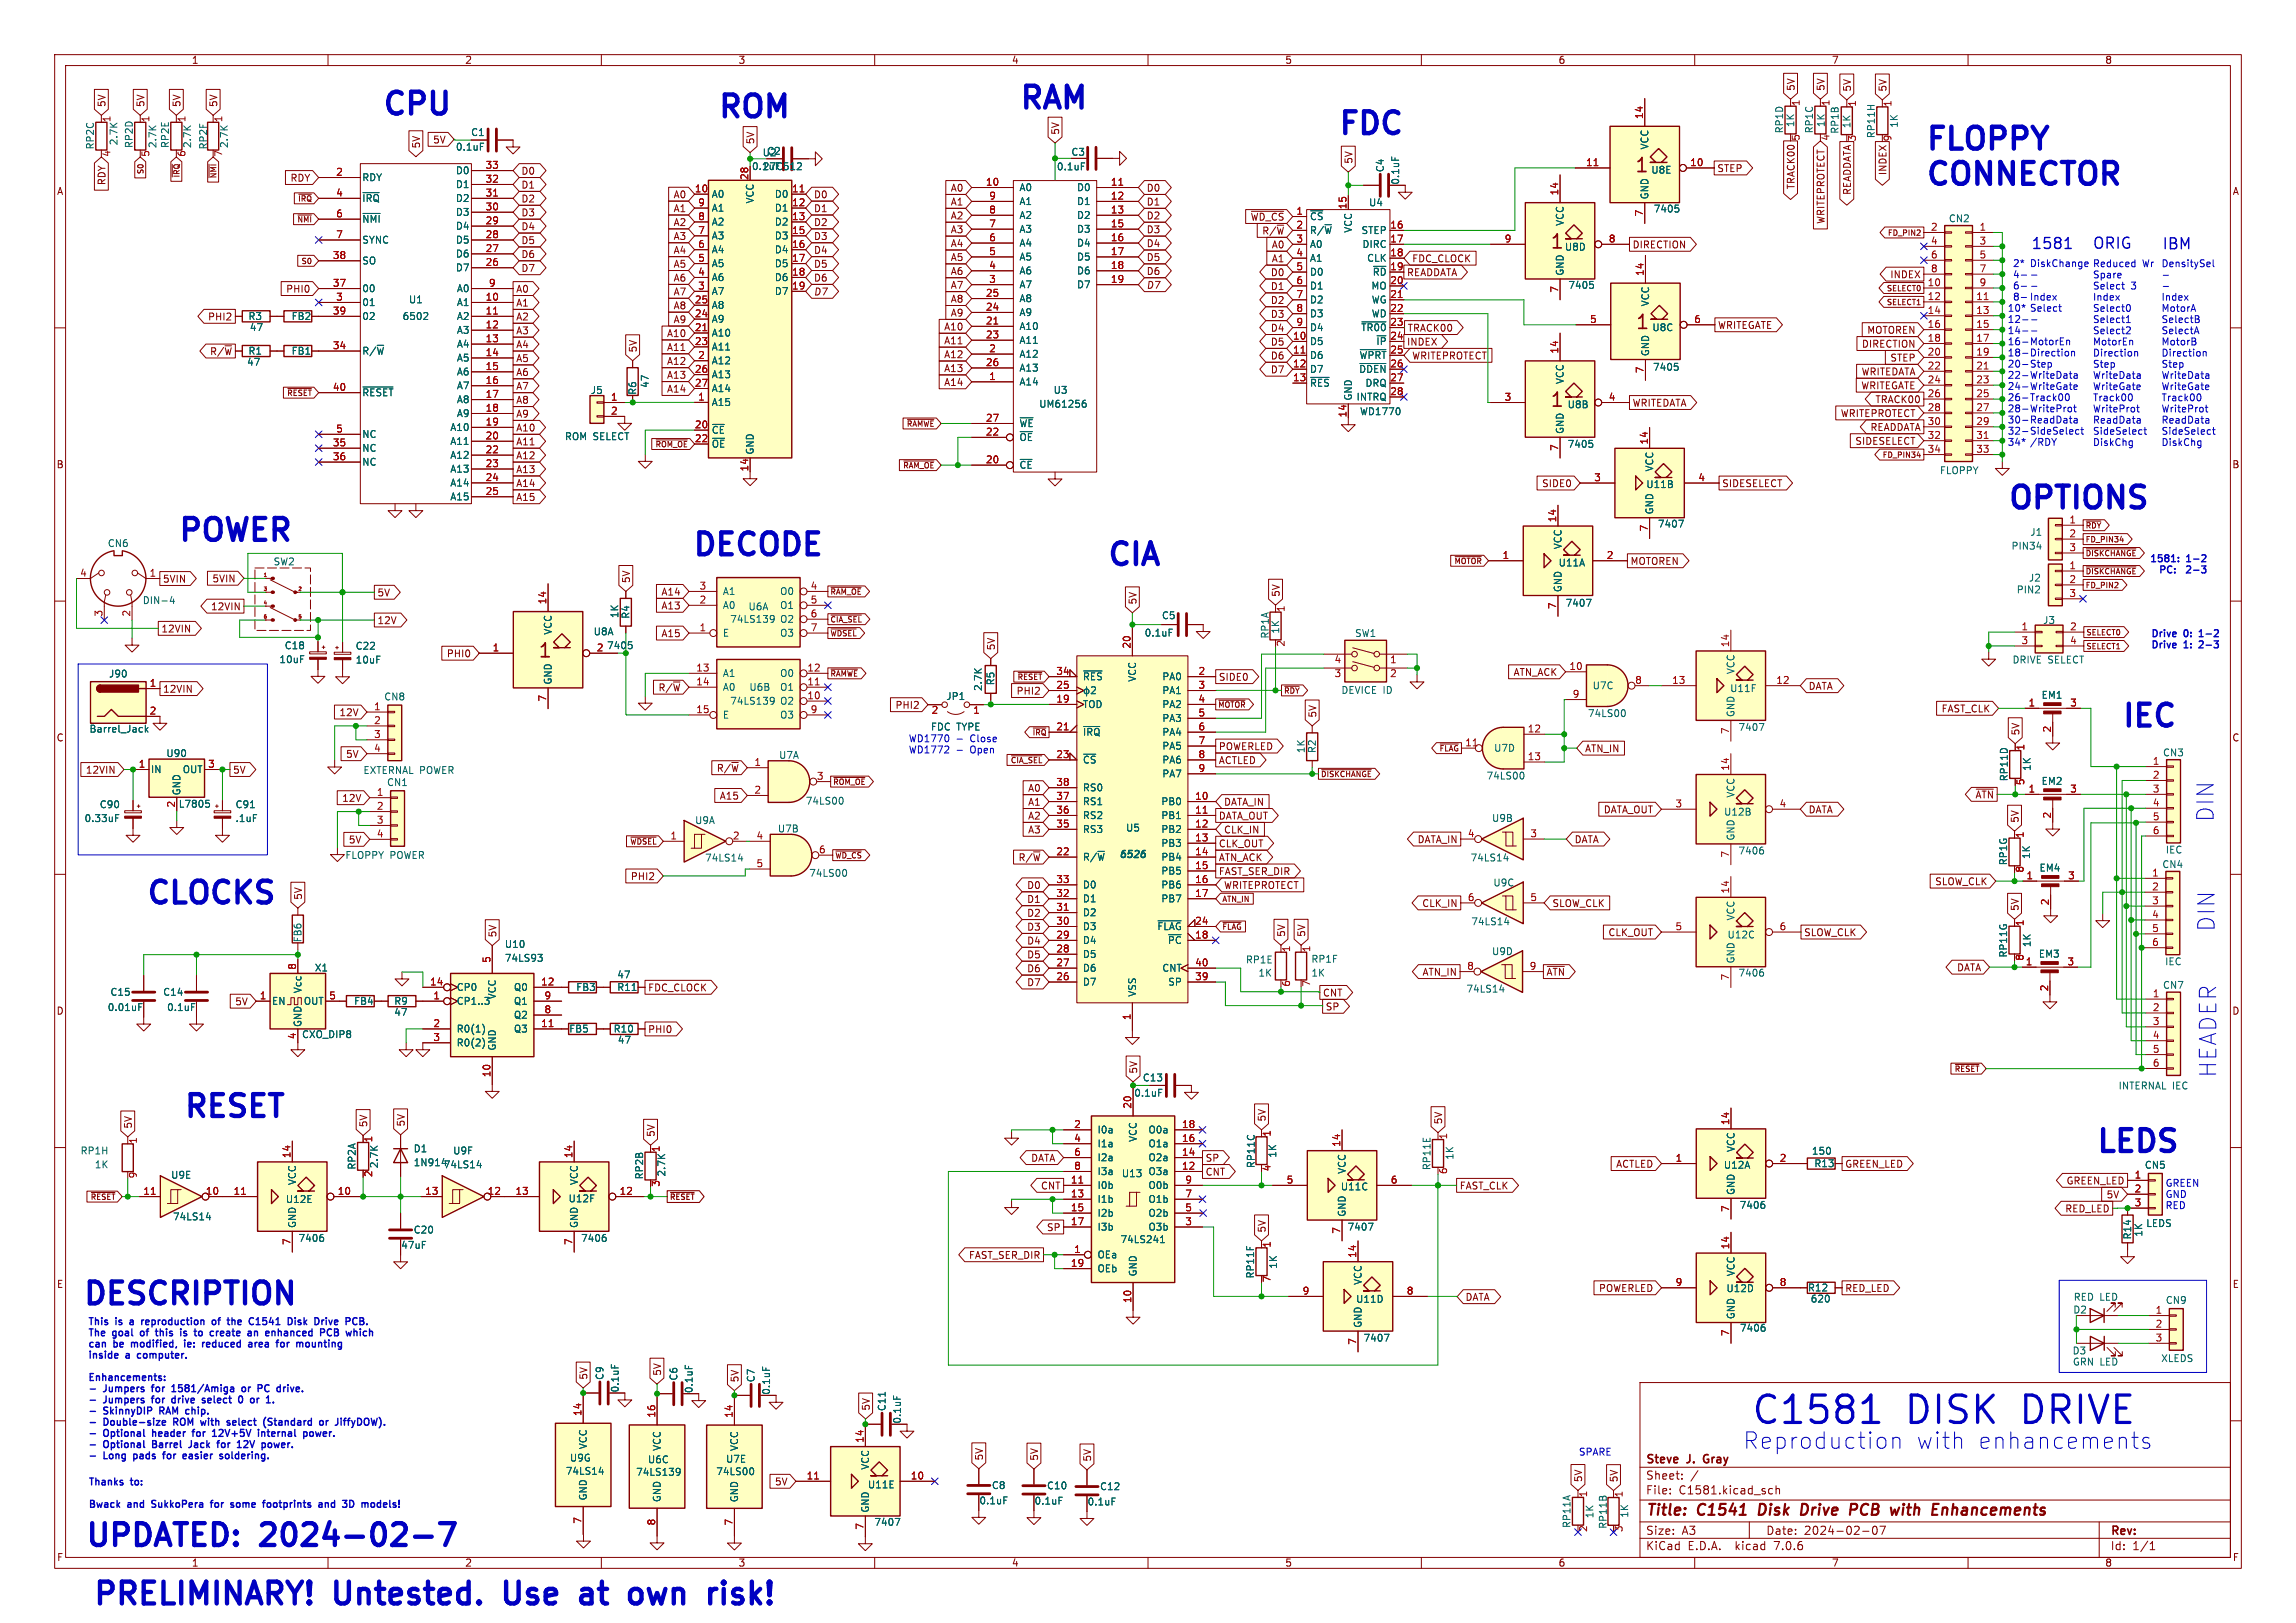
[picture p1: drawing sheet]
<svg xmlns="http://www.w3.org/2000/svg" width="420mm" height="297mm" viewBox="0 0 420 297" stroke-linecap="round" stroke-linejoin="round" font-family="sans-serif">
<defs><g id="words">
<g font-size="7" fill="#0000c2">
<text x="320.2" y="260.9">C1581</text>
<text x="348.8" y="260.9">DISK</text>
<text x="370.6" y="260.9">DRIVE</text>
</g>
<g font-size="5.6" fill="#0000c2">
<text x="69.7" y="21.3">CPU</text>
<text x="131.1" y="21.8">ROM</text>
<text x="186.3" y="20.2">RAM</text>
<text x="244.6" y="24.9">FDC</text>
<text x="352" y="27.7">FLOPPY</text>
<text x="352" y="34.2">CONNECTOR</text>
<text x="367.1" y="93.4">OPTIONS</text>
<text x="32.4" y="99.3">POWER</text>
<text x="126.5" y="102">DECODE</text>
<text x="202.3" y="103.8">CIA</text>
<text x="387.9" y="133.3">IEC</text>
<text x="26.5" y="165.7">CLOCKS</text>
<text x="33.4" y="204.8">RESET</text>
<text x="383.2" y="211.2">LEDS</text>
<text x="15" y="239">DESCRIPTION</text>
<text x="15.4" y="283.3">UPDATED:</text>
<text x="48.2" y="283.3">2024-02-7</text>
<text x="16.8" y="294">PRELIMINARY!</text>
<text x="61.7" y="294">Untested.</text>
<text x="94.3" y="294">Use</text>
<text x="109.8" y="294">at</text>
<text x="120.4" y="294">own</text>
<text x="136.4" y="294">risk!</text>
</g>
<g font-size="4.2" fill="#0000c2">
<text x="405.2" y="150.6" transform="rotate(-90 405.2 150.6)">DIN</text>
<text x="405.4" y="170.6" transform="rotate(-90 405.4 170.6)">DIN</text>
<text x="405.7" y="197.4" transform="rotate(-90 405.7 197.4)">HEADER</text>
<text x="318.7" y="265.4">Reproduction</text>
<text x="350.3" y="265.4">with</text>
<text x="361.4" y="265.4">enhancements</text>
</g>
<g font-size="3.5" fill="#006464">
<text x="298.9" y="32">1</text>
<text x="283.4" y="45.9">1</text>
<text x="299" y="60.7">1</text>
<text x="283.4" y="74.9">1</text>
<text x="98.3" y="120.8">1</text>
</g>
<g font-size="2.8" fill="#0000c2">
<text x="371.5" y="45.7">1581</text>
<text x="382.7" y="45.7">ORIG</text>
<text x="395.4" y="45.8">IBM</text>
</g>
<g font-size="2.8" fill="#840000">
<text x="301" y="277.9">Title:</text>
<text x="310.6" y="277.9">C1541</text>
<text x="322.6" y="277.9">Disk</text>
<text x="331.1" y="277.9">Drive</text>
<text x="340.9" y="277.9">PCB</text>
<text x="349.2" y="277.9">with</text>
<text x="357.5" y="277.9">Enhancements</text>
</g>
<g font-size="2.1" fill="#840000">
<text x="301" y="268.2">Steve</text>
<text x="308.7" y="268.2">J.</text>
<text x="312.3" y="268.2">Gray</text>
<text x="301" y="273.7">File:</text>
<text x="301" y="271">Sheet:</text>
<text x="307.1" y="273.7">C1581.kicad_sch</text>
<text x="301" y="281.1">Size:</text>
<text x="307.6" y="281.1">A3</text>
<text x="323" y="281.1">Date:</text>
<text x="330" y="281.1">2024-02-07</text>
<text x="386" y="281.3">Rev:</text>
<text x="301" y="283.9">KiCad</text>
<text x="308.7" y="283.9">E.D.A.</text>
<text x="317.6" y="283.9">kicad</text>
<text x="324.8" y="283.9">7.0.6</text>
<text x="386" y="283.9">Id:</text>
<text x="390.1" y="283.9">1/1</text>
</g>
<g font-size="1.8" fill="#840000">
<text x="35" y="11.9">1</text>
<text x="85" y="11.9">2</text>
<text x="135" y="11.9">3</text>
<text x="185" y="11.9">4</text>
<text x="235" y="11.9">5</text>
<text x="285" y="11.9">6</text>
<text x="335" y="11.9">7</text>
<text x="385" y="11.9">8</text>
<text x="328.5" y="16.7" transform="rotate(-90 328.5 16.7)">5V</text>
<text x="333.9" y="16.7" transform="rotate(-90 333.9 16.7)">5V</text>
<text x="338.8" y="16.9" transform="rotate(-90 338.8 16.9)">5V</text>
<text x="345.3" y="16.9" transform="rotate(-90 345.3 16.9)">5V</text>
<text x="19.5" y="19.7" transform="rotate(-90 19.5 19.7)">5V</text>
<text x="26.6" y="19.7" transform="rotate(-90 26.6 19.7)">5V</text>
<text x="33.2" y="19.7" transform="rotate(-90 33.2 19.7)">5V</text>
<text x="39.9" y="19.7" transform="rotate(-90 39.9 19.7)">5V</text>
<text x="77" y="27.2" transform="rotate(-90 77 27.2)">5V</text>
<text x="79.1" y="26.5">5V</text>
<text x="138.2" y="26.5" transform="rotate(-90 138.2 26.5)">5V</text>
<text x="193.9" y="24.8" transform="rotate(-90 193.9 24.8)">5V</text>
<text x="195.9" y="28.7">C3</text>
<text x="10.3" y="35.9">A</text>
<text x="19.5" y="34" transform="rotate(-90 19.5 34)">RDY</text>
<text x="53" y="33.4">RDY</text>
<text x="95.3" y="34.7">D1</text>
<text x="95.3" y="32.2">D0</text>
<text x="173.8" y="35.3">A0</text>
<text x="209.7" y="35.3">D0</text>
<text x="247.6" y="30.1" transform="rotate(-90 247.6 30.1)">5V</text>
<text x="314" y="31.7">STEP</text>
<text x="328.5" y="34.7" transform="rotate(-90 328.5 34.7)">TRACK00</text>
<text x="338.8" y="35.8" transform="rotate(-90 338.8 35.8)">READDATA</text>
<text x="345.3" y="32.2" transform="rotate(-90 345.3 32.2)">INDEX</text>
<text x="408.3" y="35.9">A</text>
<text x="95.3" y="37.3">D2</text>
<text x="95.3" y="39.8">D3</text>
<text x="123.1" y="41.6">A2</text>
<text x="123.1" y="36.5">A0</text>
<text x="123.1" y="39">A1</text>
<text x="148.8" y="36.5">D0</text>
<text x="148.8" y="41.6">D2</text>
<text x="148.8" y="39">D1</text>
<text x="173.8" y="37.8">A1</text>
<text x="173.8" y="40.4">A2</text>
<text x="209.7" y="40.4">D2</text>
<text x="209.7" y="37.8">D1</text>
<text x="228.7" y="40.6">~{WD_CS}</text>
<text x="333.9" y="41.1" transform="rotate(-90 333.9 41.1)">WRITEPROTECT</text>
<text x="95.3" y="44.9">D5</text>
<text x="95.3" y="47.4">D6</text>
<text x="95.3" y="42.3">D4</text>
<text x="123.1" y="44.1">A3</text>
<text x="123.1" y="46.6">A4</text>
<text x="148.8" y="44.1">D3</text>
<text x="148.8" y="46.6">D4</text>
<text x="173.8" y="48">A5</text>
<text x="173.8" y="45.4">A4</text>
<text x="173.8" y="42.9">A3</text>
<text x="209.7" y="48">D5</text>
<text x="209.7" y="42.9">D3</text>
<text x="209.7" y="45.4">D4</text>
<text x="230.8" y="43.1">R/~{W}</text>
<text x="232.5" y="45.7">A0</text>
<text x="298.5" y="45.7">DIRECTION</text>
<text x="52.2" y="53.8">PHI0</text>
<text x="94.3" y="53.8">A0</text>
<text x="95.3" y="50">D7</text>
<text x="123.1" y="51.7">A6</text>
<text x="123.1" y="49.2">A5</text>
<text x="148.8" y="49.2">D5</text>
<text x="148.8" y="51.7">D6</text>
<text x="173.8" y="50.5">A6</text>
<text x="173.8" y="53">A7</text>
<text x="209.7" y="50.5">D6</text>
<text x="209.7" y="53">D7</text>
<text x="232.4" y="50.7">D0</text>
<text x="232.4" y="53.3">D1</text>
<text x="232.5" y="48.2">A1</text>
<text x="257.3" y="50.7">READDATA</text>
<text x="258.2" y="48.2">FDC_CLOCK</text>
<text x="345.7" y="51.1">INDEX</text>
<text x="38" y="58.8">PHI2</text>
<text x="94.3" y="56.3">A1</text>
<text x="94.3" y="58.8">A2</text>
<text x="123.1" y="54.3">A7</text>
<text x="123.1" y="59.3">A9</text>
<text x="123.1" y="56.8">A8</text>
<text x="148.8" y="54.3">D7</text>
<text x="173.8" y="58.1">A9</text>
<text x="173.8" y="55.6">A8</text>
<text x="232.4" y="55.8">D2</text>
<text x="232.4" y="58.4">D3</text>
<text x="38.3" y="65.2">R/~{W}</text>
<text x="94.3" y="61.4">A3</text>
<text x="94.3" y="63.9">A4</text>
<text x="116.7" y="64.6" transform="rotate(-90 116.7 64.6)">5V</text>
<text x="121.9" y="64.4">A11</text>
<text x="121.9" y="61.9">A10</text>
<text x="172.6" y="60.7">A10</text>
<text x="172.6" y="63.2">A11</text>
<text x="172.6" y="65.7">A12</text>
<text x="232.4" y="60.9">D4</text>
<text x="232.4" y="63.4">D5</text>
<text x="232.4" y="66">D6</text>
<text x="257.3" y="63.4">INDEX</text>
<text x="257.4" y="60.9">TRACK00</text>
<text x="258.2" y="66">WRITEPROTECT</text>
<text x="314.2" y="60.4">WRITEGATE</text>
<text x="340.5" y="63.8">DIRECTION</text>
<text x="341.5" y="61.3">MOTOREN</text>
<text x="94.3" y="66.5">A5</text>
<text x="94.3" y="71.5">A7</text>
<text x="94.3" y="69">A6</text>
<text x="121.9" y="67">A12</text>
<text x="121.9" y="69.5">A13</text>
<text x="172.6" y="68.3">A13</text>
<text x="172.6" y="70.8">A14</text>
<text x="232.4" y="68.5">D7</text>
<text x="340.4" y="71.4">WRITEGATE</text>
<text x="340.4" y="68.9">WRITEDATA</text>
<text x="345.7" y="66.4">STEP</text>
<text x="94.3" y="74.1">A8</text>
<text x="94.3" y="76.6">A9</text>
<text x="121.9" y="72">A14</text>
<text x="298.5" y="74.6">WRITEDATA</text>
<text x="336.6" y="76.5">WRITEPROTECT</text>
<text x="343" y="74">TRACK00</text>
<text x="94.3" y="79.2">A10</text>
<text x="94.3" y="81.7">A11</text>
<text x="339.3" y="81.6">SIDESELECT</text>
<text x="342" y="79.1">READDATA</text>
<text x="10.3" y="85.9">B</text>
<text x="94.3" y="84.2">A12</text>
<text x="94.3" y="89.3">A14</text>
<text x="94.3" y="86.8">A13</text>
<text x="282" y="89.3">SIDE0</text>
<text x="314.9" y="89.3">SIDESELECT</text>
<text x="408.2" y="85.9">B</text>
<text x="94.3" y="91.9">A15</text>
<text x="29.7" y="106.8">5VIN</text>
<text x="38.8" y="106.8">5VIN</text>
<text x="115.4" y="106.8" transform="rotate(-90 115.4 106.8)">5V</text>
<text x="298.2" y="103.6">MOTOREN</text>
<text x="38.5" y="111.9">12VIN</text>
<text x="69" y="109.3">5V</text>
<text x="120.9" y="111.7">A13</text>
<text x="120.9" y="109.2">A14</text>
<text x="208.1" y="110.7" transform="rotate(-90 208.1 110.7)">5V</text>
<text x="234.3" y="109.3" transform="rotate(-90 234.3 109.3)">5V</text>
<text x="29.4" y="115.9">12VIN</text>
<text x="69" y="114.4">12V</text>
<text x="120.9" y="116.8">A15</text>
<text x="182.2" y="119.1" transform="rotate(-90 182.2 119.1)">5V</text>
<text x="81.6" y="120.5">PHI0</text>
<text x="222.9" y="124.8">SIDE0</text>
<text x="276.8" y="123.9">ATN_ACK</text>
<text x="29.7" y="127">12VIN</text>
<text x="62" y="131.3">12V</text>
<text x="120.4" y="126.7">R/~{W}</text>
<text x="163.7" y="129.9">PHI2</text>
<text x="185.9" y="127.3">PHI2</text>
<text x="241" y="131.4" transform="rotate(-90 241 131.4)">5V</text>
<text x="330.7" y="126.4">DATA</text>
<text x="355.1" y="130.6">FAST_CLK</text>
<text x="10.3" y="135.9">C</text>
<text x="222.9" y="137.5">POWERLED</text>
<text x="289.8" y="137.9">ATN_IN</text>
<text x="369.6" y="134.7" transform="rotate(-90 369.6 134.7)">5V</text>
<text x="408.2" y="135.9">C</text>
<text x="15.6" y="141.8">12VIN</text>
<text x="42.5" y="141.8">5V</text>
<text x="63.2" y="138.9">5V</text>
<text x="131" y="141.4">R/~{W}</text>
<text x="222.9" y="140">ACTLED</text>
<text x="62.5" y="146.9">12V</text>
<text x="131.6" y="146.5">A15</text>
<text x="188" y="147.6">A1</text>
<text x="188" y="145.1">A0</text>
<text x="223.8" y="147.6">DATA_IN</text>
<text x="293.3" y="149">DATA_OUT</text>
<text x="330.7" y="149">DATA</text>
<text x="361.3" y="146.3">~{ATN}</text>
<text x="63.7" y="154.5">5V</text>
<text x="188" y="150.2">A2</text>
<text x="188" y="152.7">A3</text>
<text x="222.9" y="155.3">CLK_OUT</text>
<text x="222.9" y="150.2">DATA_OUT</text>
<text x="223.8" y="152.7">CLK_IN</text>
<text x="259.2" y="154.5">DATA_IN</text>
<text x="287.9" y="154.5">DATA</text>
<text x="369.5" y="150.7" transform="rotate(-90 369.5 150.7)">5V</text>
<text x="115.3" y="161.3">PHI2</text>
<text x="186.2" y="157.8">R/~{W}</text>
<text x="222.9" y="160.3">FAST_SER_DIR</text>
<text x="222.9" y="157.8">ATN_ACK</text>
<text x="55.4" y="164.8" transform="rotate(-90 55.4 164.8)">5V</text>
<text x="187.8" y="168">D2</text>
<text x="187.8" y="165.4">D1</text>
<text x="187.8" y="162.9">D0</text>
<text x="223.8" y="162.9">WRITEPROTECT</text>
<text x="260.1" y="166.2">CLK_IN</text>
<text x="283.9" y="166.2">SLOW_CLK</text>
<text x="353.9" y="162.2">SLOW_CLK</text>
<text x="369.5" y="166.8" transform="rotate(-90 369.5 166.8)">5V</text>
<text x="91" y="171.6" transform="rotate(-90 91 171.6)">5V</text>
<text x="187.8" y="170.5">D3</text>
<text x="187.8" y="173">D4</text>
<text x="235.3" y="171.5" transform="rotate(-90 235.3 171.5)">5V</text>
<text x="239" y="171.5" transform="rotate(-90 239 171.5)">5V</text>
<text x="294.1" y="171.5">CLK_OUT</text>
<text x="329.9" y="171.5">SLOW_CLK</text>
<text x="187.8" y="175.6">D5</text>
<text x="187.8" y="178.1">D6</text>
<text x="260.1" y="178.8">ATN_IN</text>
<text x="282.8" y="178.8">~{ATN}</text>
<text x="357.9" y="177.9">DATA</text>
<text x="10.3" y="185.9">D</text>
<text x="42.9" y="184.2">5V</text>
<text x="118.5" y="181.6">FDC_CLOCK</text>
<text x="187.8" y="180.7">D7</text>
<text x="241.9" y="182.6">CNT</text>
<text x="408.2" y="185.9">D</text>
<text x="118.5" y="189.2">PHI0</text>
<text x="208.2" y="196.6" transform="rotate(-90 208.2 196.6)">5V</text>
<text x="24.3" y="206.6" transform="rotate(-90 24.3 206.6)">5V</text>
<text x="67.4" y="206.4" transform="rotate(-90 67.4 206.4)">5V</text>
<text x="74.2" y="206.2" transform="rotate(-90 74.2 206.2)">5V</text>
<text x="120" y="208.1" transform="rotate(-90 120 208.1)">5V</text>
<text x="231.7" y="205.3" transform="rotate(-90 231.7 205.3)">5V</text>
<text x="264" y="205.8" transform="rotate(-90 264 205.8)">5V</text>
<text x="188.5" y="212.8">DATA</text>
<text x="220.4" y="215.3">CNT</text>
<text x="220.4" y="212.8">SP</text>
<text x="295.5" y="213.9">ACTLED</text>
<text x="337.4" y="213.9">GREEN_LED</text>
<text x="190.3" y="217.9">CNT</text>
<text x="266.9" y="217.9">FAST_CLK</text>
<text x="377.9" y="217">GREEN_LED</text>
<text x="385.2" y="219.5">5V</text>
<text x="191.4" y="225.5">SP</text>
<text x="231.7" y="225.6" transform="rotate(-90 231.7 225.6)">5V</text>
<text x="377.7" y="222.1">RED_LED</text>
<text x="177.1" y="230.6">FAST_SER_DIR</text>
<text x="10.3" y="235.9">E</text>
<text x="268" y="238.2">DATA</text>
<text x="292.4" y="236.6">POWERLED</text>
<text x="337.4" y="236.6">RED_LED</text>
<text x="408.3" y="235.9">E</text>
<text x="121.1" y="251.9" transform="rotate(-90 121.1 251.9)">5V</text>
<text x="107.6" y="252.6" transform="rotate(-90 107.6 252.6)">5V</text>
<text x="135.3" y="253.1" transform="rotate(-90 135.3 253.1)">5V</text>
<text x="159.3" y="258.2" transform="rotate(-90 159.3 258.2)">5V</text>
<text x="180" y="267.4" transform="rotate(-90 180 267.4)">5V</text>
<text x="190.1" y="267.4" transform="rotate(-90 190.1 267.4)">5V</text>
<text x="199.8" y="267.6" transform="rotate(-90 199.8 267.6)">5V</text>
<text x="141.7" y="272">5V</text>
<text x="289.6" y="271.3" transform="rotate(-90 289.6 271.3)">5V</text>
<text x="296.1" y="271.3" transform="rotate(-90 296.1 271.3)">5V</text>
<text x="10.3" y="285.9">F</text>
<text x="35" y="286.9">1</text>
<text x="85" y="286.9">2</text>
<text x="135" y="286.9">3</text>
<text x="185" y="286.9">4</text>
<text x="235" y="286.9">5</text>
<text x="285" y="286.9">6</text>
<text x="335" y="286.9">7</text>
<text x="385" y="286.9">8</text>
<text x="408.3" y="285.9">F</text>
</g>
<g font-size="1.8" fill="#a90000">
<text x="20.5" y="22.4" transform="rotate(-90 20.5 22.4)">1</text>
<text x="27.6" y="22.4" transform="rotate(-90 27.6 22.4)">1</text>
<text x="34.2" y="22.4" transform="rotate(-90 34.2 22.4)">1</text>
<text x="41" y="22.4" transform="rotate(-90 41 22.4)">1</text>
<text x="300.6" y="21.9" transform="rotate(-90 300.6 21.9)">14</text>
<text x="329.5" y="19.5" transform="rotate(-90 329.5 19.5)">1</text>
<text x="339.8" y="19.6" transform="rotate(-90 339.8 19.6)">1</text>
<text x="346.3" y="19.6" transform="rotate(-90 346.3 19.6)">1</text>
<text x="20.5" y="28.8" transform="rotate(-90 20.5 28.8)">4</text>
<text x="27.6" y="28.8" transform="rotate(-90 27.6 28.8)">5</text>
<text x="34.2" y="28.8" transform="rotate(-90 34.2 28.8)">6</text>
<text x="41" y="28.8" transform="rotate(-90 41 28.8)">7</text>
<text x="329.5" y="25.9" transform="rotate(-90 329.5 25.9)">5</text>
<text x="335" y="25.9" transform="rotate(-90 335 25.9)">4</text>
<text x="339.8" y="26" transform="rotate(-90 339.8 26)">3</text>
<text x="346.3" y="26" transform="rotate(-90 346.3 26)">9</text>
<text x="61.4" y="32.2">2</text>
<text x="88.7" y="33.5">32</text>
<text x="88.7" y="31">33</text>
<text x="127" y="35.3">10</text>
<text x="137" y="33" transform="rotate(-90 137 33)">28</text>
<text x="144.8" y="35.3">11</text>
<text x="180.2" y="34.1">10</text>
<text x="203.1" y="34.1">11</text>
<text x="285.1" y="35.9" transform="rotate(-90 285.1 35.9)">14</text>
<text x="290" y="30.5">11</text>
<text x="309.1" y="30.5">10</text>
<text x="61.4" y="36">4</text>
<text x="61.4" y="39.9">6</text>
<text x="88.7" y="41.1">29</text>
<text x="88.7" y="38.6">30</text>
<text x="88.7" y="36">31</text>
<text x="127.6" y="40.4">8</text>
<text x="127.6" y="37.8">9</text>
<text x="144.8" y="37.8">12</text>
<text x="144.8" y="40.4">13</text>
<text x="180.9" y="41.7">7</text>
<text x="180.9" y="39.1">8</text>
<text x="180.9" y="36.6">9</text>
<text x="203.1" y="36.6">12</text>
<text x="203.1" y="39.1">13</text>
<text x="203.1" y="41.7">15</text>
<text x="237" y="39.4">1</text>
<text x="237" y="41.9">2</text>
<text x="246.4" y="38.4" transform="rotate(-90 246.4 38.4)">15</text>
<text x="254.2" y="41.9">16</text>
<text x="300.6" y="39.7" transform="rotate(-90 300.6 39.7)">7</text>
<text x="60.8" y="47.5">38</text>
<text x="61.4" y="43.7">7</text>
<text x="88.7" y="46.2">27</text>
<text x="88.7" y="43.7">28</text>
<text x="127.6" y="48">5</text>
<text x="127.6" y="45.4">6</text>
<text x="127.6" y="42.9">7</text>
<text x="144.8" y="42.9">15</text>
<text x="144.8" y="45.4">16</text>
<text x="144.8" y="48">17</text>
<text x="180.9" y="46.8">5</text>
<text x="180.9" y="44.2">6</text>
<text x="203.1" y="44.2">16</text>
<text x="203.1" y="46.8">17</text>
<text x="237" y="44.4">3</text>
<text x="237" y="47">4</text>
<text x="254.2" y="44.4">17</text>
<text x="254.2" y="47">18</text>
<text x="275.1" y="44.4">9</text>
<text x="294.2" y="44.4">8</text>
<text x="353.1" y="42.3">2</text>
<text x="353.1" y="44.8">4</text>
<text x="353.1" y="47.4">6</text>
<text x="362" y="42.3">1</text>
<text x="362" y="44.8">3</text>
<text x="362" y="47.4">5</text>
<text x="60.8" y="52.6">37</text>
<text x="88.7" y="48.7">26</text>
<text x="89.3" y="52.6">9</text>
<text x="127.6" y="53.1">3</text>
<text x="127.6" y="50.5">4</text>
<text x="144.8" y="50.5">18</text>
<text x="144.8" y="53.1">19</text>
<text x="180.9" y="51.8">3</text>
<text x="180.9" y="49.3">4</text>
<text x="203.1" y="49.3">18</text>
<text x="203.1" y="51.8">19</text>
<text x="237" y="49.5">5</text>
<text x="237" y="52.1">6</text>
<text x="254.2" y="49.5">19</text>
<text x="254.2" y="52.1">20</text>
<text x="285.1" y="53.7" transform="rotate(-90 285.1 53.7)">7</text>
<text x="300.7" y="50.6" transform="rotate(-90 300.7 50.6)">14</text>
<text x="352.5" y="52.5">10</text>
<text x="353.1" y="49.9">8</text>
<text x="362" y="49.9">7</text>
<text x="362" y="52.5">9</text>
<text x="60.8" y="57.6">39</text>
<text x="61.4" y="55.1">3</text>
<text x="88.7" y="55.1">10</text>
<text x="88.7" y="57.6">11</text>
<text x="127" y="58.1">24</text>
<text x="127" y="55.6">25</text>
<text x="180.2" y="59.5">21</text>
<text x="180.2" y="56.9">24</text>
<text x="180.2" y="54.4">25</text>
<text x="237" y="54.6">7</text>
<text x="237" y="57.2">8</text>
<text x="237" y="59.7">9</text>
<text x="254.2" y="59.7">23</text>
<text x="254.2" y="54.6">21</text>
<text x="254.2" y="57.2">22</text>
<text x="290.8" y="59.2">5</text>
<text x="309.8" y="59.2">6</text>
<text x="352.5" y="55">12</text>
<text x="352.5" y="57.5">14</text>
<text x="361.4" y="55">11</text>
<text x="361.4" y="57.5">13</text>
<text x="60.8" y="64">34</text>
<text x="88.7" y="60.2">12</text>
<text x="88.7" y="62.7">13</text>
<text x="88.7" y="65.3">14</text>
<text x="127" y="60.7">21</text>
<text x="127" y="63.2">23</text>
<text x="127.6" y="65.8">2</text>
<text x="180.2" y="62">23</text>
<text x="180.9" y="64.5">2</text>
<text x="236.4" y="62.2">10</text>
<text x="236.4" y="64.8">11</text>
<text x="254.2" y="62.2">24</text>
<text x="254.2" y="64.8">25</text>
<text x="285.1" y="64.8" transform="rotate(-90 285.1 64.8)">14</text>
<text x="352.5" y="60.1">16</text>
<text x="352.5" y="62.6">18</text>
<text x="352.5" y="65.2">20</text>
<text x="361.4" y="60.1">15</text>
<text x="361.4" y="62.6">17</text>
<text x="361.4" y="65.2">19</text>
<text x="60.8" y="71.6">40</text>
<text x="88.7" y="67.8">15</text>
<text x="88.7" y="70.3">16</text>
<text x="127" y="68.3">26</text>
<text x="127" y="70.8">27</text>
<text x="180.2" y="67.1">26</text>
<text x="180.9" y="69.6">1</text>
<text x="236.4" y="67.3">12</text>
<text x="236.4" y="69.8">13</text>
<text x="254.2" y="67.3">26</text>
<text x="254.2" y="69.8">27</text>
<text x="300.7" y="68.4" transform="rotate(-90 300.7 68.4)">7</text>
<text x="352.5" y="67.7">22</text>
<text x="352.5" y="70.2">24</text>
<text x="361.4" y="67.7">21</text>
<text x="361.4" y="70.2">23</text>
<text x="88.7" y="72.9">17</text>
<text x="88.7" y="75.4">18</text>
<text x="88.7" y="78">19</text>
<text x="111.7" y="73.4">1</text>
<text x="111.7" y="75.9">2</text>
<text x="127.6" y="73.4">1</text>
<text x="180.2" y="77.2">27</text>
<text x="246.4" y="76.5" transform="rotate(-90 246.4 76.5)">14</text>
<text x="254.2" y="72.4">28</text>
<text x="275.1" y="73.4">3</text>
<text x="294.2" y="73.4">4</text>
<text x="352.5" y="72.8">26</text>
<text x="352.5" y="75.3">28</text>
<text x="352.5" y="77.9">30</text>
<text x="361.4" y="72.8">25</text>
<text x="361.4" y="75.3">27</text>
<text x="361.4" y="77.9">29</text>
<text x="60.8" y="81.8">35</text>
<text x="61.4" y="79.2">5</text>
<text x="88.7" y="80.5">20</text>
<text x="88.7" y="83">22</text>
<text x="127" y="78.5">20</text>
<text x="127" y="81">22</text>
<text x="180.2" y="79.8">22</text>
<text x="285.1" y="82.6" transform="rotate(-90 285.1 82.6)">7</text>
<text x="301.5" y="81.4" transform="rotate(-90 301.5 81.4)">14</text>
<text x="352.5" y="80.4">32</text>
<text x="352.5" y="82.9">34</text>
<text x="361.4" y="80.4">31</text>
<text x="361.4" y="82.9">33</text>
<text x="60.8" y="84.3">36</text>
<text x="88.7" y="85.6">23</text>
<text x="88.7" y="88.1">24</text>
<text x="137" y="86.4" transform="rotate(-90 137 86.4)">14</text>
<text x="180.2" y="84.9">20</text>
<text x="291.5" y="88.1">3</text>
<text x="310.6" y="88.1">4</text>
<text x="88.7" y="90.7">25</text>
<text x="284.7" y="95.7" transform="rotate(-90 284.7 95.7)">14</text>
<text x="378.4" y="95.9">1</text>
<text x="301.5" y="97.4" transform="rotate(-90 301.5 97.4)">7</text>
<text x="378.4" y="98.4">2</text>
<text x="378.4" y="100.9">3</text>
<text x="14.6" y="105.6">4</text>
<text x="27.3" y="105.6">1</text>
<text x="127.9" y="108">3</text>
<text x="148.2" y="108">4</text>
<text x="274.8" y="102.4">1</text>
<text x="293.8" y="102.4">2</text>
<text x="378.4" y="104.2">1</text>
<text x="378.4" y="106.8">2</text>
<text x="18.8" y="112.9" transform="rotate(-90 18.8 112.9)">3</text>
<text x="23.9" y="112.9" transform="rotate(-90 23.9 112.9)">2</text>
<text x="100" y="110.7" transform="rotate(-90 100 110.7)">14</text>
<text x="127.9" y="110.5">2</text>
<text x="148.2" y="110.5">5</text>
<text x="148.2" y="113.1">6</text>
<text x="235.3" y="112.1" transform="rotate(-90 235.3 112.1)">1</text>
<text x="284.7" y="111.6" transform="rotate(-90 284.7 111.6)">7</text>
<text x="378.4" y="109.3">3</text>
<text x="90" y="119.3">1</text>
<text x="109.1" y="119.3">2</text>
<text x="127.9" y="115.6">1</text>
<text x="148.2" y="115.6">7</text>
<text x="206.9" y="118.8" transform="rotate(-90 206.9 118.8)">20</text>
<text x="235.3" y="118.4" transform="rotate(-90 235.3 118.4)">2</text>
<text x="316.4" y="118.5" transform="rotate(-90 316.4 118.5)">14</text>
<text x="369.7" y="115.4">1</text>
<text x="369.7" y="118">3</text>
<text x="378.6" y="115.4">2</text>
<text x="378.6" y="118">4</text>
<text x="27.3" y="125.8">1</text>
<text x="127.3" y="123">13</text>
<text x="127.3" y="125.5">14</text>
<text x="147.6" y="125.5">11</text>
<text x="147.6" y="123">12</text>
<text x="193.1" y="123.6">34</text>
<text x="219.1" y="123.6">2</text>
<text x="244" y="124.2">3</text>
<text x="244" y="121.7">4</text>
<text x="254.2" y="121.7">1</text>
<text x="254.2" y="124.2">2</text>
<text x="287" y="122.7">10</text>
<text x="299" y="125.2">8</text>
<text x="305.8" y="125.2">13</text>
<text x="324.8" y="125.2">12</text>
<text x="27.3" y="130.8">2</text>
<text x="68.3" y="130">1</text>
<text x="100" y="128.5" transform="rotate(-90 100 128.5)">7</text>
<text x="127.3" y="130.6">15</text>
<text x="147.6" y="128">10</text>
<text x="148.2" y="130.6">9</text>
<text x="170.3" y="130.9">2</text>
<text x="177.9" y="130.9">1</text>
<text x="193.1" y="128.7">19</text>
<text x="193.1" y="126.1">25</text>
<text x="219.1" y="126.1">3</text>
<text x="219.1" y="128.7">4</text>
<text x="219.1" y="131.2">5</text>
<text x="287.6" y="127.8">9</text>
<text x="371" y="129.4">1</text>
<text x="378.6" y="129.4">3</text>
<text x="68.3" y="132.6">2</text>
<text x="68.3" y="135.1">3</text>
<text x="68.3" y="137.7">4</text>
<text x="193.1" y="133.7">21</text>
<text x="219.1" y="133.7">6</text>
<text x="219.1" y="136.3">7</text>
<text x="267.9" y="136.7">11</text>
<text x="279.4" y="134.1">12</text>
<text x="316.4" y="134.4" transform="rotate(-90 316.4 134.4)">7</text>
<text x="370.6" y="137.4" transform="rotate(-90 370.6 137.4)">1</text>
<text x="375.2" y="134.1" transform="rotate(-90 375.2 134.1)">2</text>
<text x="25.3" y="140.6">1</text>
<text x="38" y="140.6">3</text>
<text x="137.9" y="140.2">1</text>
<text x="149.3" y="142.8">3</text>
<text x="193.1" y="138.8">23</text>
<text x="193.1" y="143.9">38</text>
<text x="219.1" y="138.8">8</text>
<text x="219.1" y="141.4">9</text>
<text x="279.4" y="139.2">13</text>
<text x="316.4" y="141.1" transform="rotate(-90 316.4 141.1)">14</text>
<text x="370.6" y="143.8" transform="rotate(-90 370.6 143.8)">5</text>
<text x="393.7" y="140">1</text>
<text x="393.7" y="142.6">2</text>
<text x="32.1" y="147.9" transform="rotate(-90 32.1 147.9)">2</text>
<text x="68.8" y="145.7">1</text>
<text x="68.8" y="148.3">2</text>
<text x="137.9" y="145.3">2</text>
<text x="193.1" y="149">36</text>
<text x="193.1" y="146.4">37</text>
<text x="218.5" y="146.4">10</text>
<text x="218.5" y="149">11</text>
<text x="306.4" y="147.8">3</text>
<text x="325.4" y="147.8">4</text>
<text x="371" y="145.1">1</text>
<text x="375.2" y="149.9" transform="rotate(-90 375.2 149.9)">2</text>
<text x="378.6" y="145.1">3</text>
<text x="393.7" y="145.1">3</text>
<text x="393.7" y="147.7">4</text>
<text x="68.8" y="150.8">3</text>
<text x="68.8" y="153.3">4</text>
<text x="122.5" y="153.7">1</text>
<text x="134" y="153.7">2</text>
<text x="138.3" y="153.7">4</text>
<text x="193.1" y="151.5">35</text>
<text x="218.5" y="151.5">12</text>
<text x="218.5" y="154.1">13</text>
<text x="268.4" y="153.3">4</text>
<text x="279.8" y="153.3">3</text>
<text x="370.5" y="153.4" transform="rotate(-90 370.5 153.4)">1</text>
<text x="393.7" y="150.2">5</text>
<text x="393.7" y="152.7">6</text>
<text x="138.3" y="158.8">5</text>
<text x="149.7" y="156.2">6</text>
<text x="193.1" y="156.6">22</text>
<text x="193.1" y="161.7">33</text>
<text x="218.5" y="156.6">14</text>
<text x="218.5" y="159.1">15</text>
<text x="218.5" y="161.7">16</text>
<text x="316.4" y="157" transform="rotate(-90 316.4 157)">7</text>
<text x="370.5" y="159.8" transform="rotate(-90 370.5 159.8)">8</text>
<text x="370.6" y="161">1</text>
<text x="378.2" y="161">3</text>
<text x="393.6" y="160.5">1</text>
<text x="193.1" y="166.8">31</text>
<text x="193.1" y="164.2">32</text>
<text x="218.5" y="164.2">17</text>
<text x="268.4" y="165">6</text>
<text x="279.8" y="165">5</text>
<text x="316.4" y="163.6" transform="rotate(-90 316.4 163.6)">14</text>
<text x="374.9" y="165.8" transform="rotate(-90 374.9 165.8)">2</text>
<text x="393.6" y="163">2</text>
<text x="393.6" y="165.6">3</text>
<text x="193.1" y="171.8">29</text>
<text x="193.1" y="169.3">30</text>
<text x="218.5" y="171.8">18</text>
<text x="218.5" y="169.3">24</text>
<text x="306.4" y="170.3">5</text>
<text x="325.4" y="170.3">6</text>
<text x="370.5" y="169.6" transform="rotate(-90 370.5 169.6)">1</text>
<text x="393.6" y="168.1">4</text>
<text x="393.6" y="170.6">5</text>
<text x="393.6" y="173.2">6</text>
<text x="54.2" y="177.6" transform="rotate(-90 54.2 177.6)">8</text>
<text x="89.8" y="176.3" transform="rotate(-90 89.8 176.3)">5</text>
<text x="193.1" y="179.5">26</text>
<text x="193.1" y="176.9">27</text>
<text x="193.1" y="174.4">28</text>
<text x="218.5" y="179.5">39</text>
<text x="218.5" y="176.9">40</text>
<text x="236.3" y="174.3" transform="rotate(-90 236.3 174.3)">1</text>
<text x="240" y="174.3" transform="rotate(-90 240 174.3)">1</text>
<text x="268.3" y="177.5">8</text>
<text x="279.7" y="177.5">9</text>
<text x="316.4" y="179.5" transform="rotate(-90 316.4 179.5)">7</text>
<text x="370.5" y="176.7">1</text>
<text x="370.5" y="175.9" transform="rotate(-90 370.5 175.9)">8</text>
<text x="378.1" y="176.7">3</text>
<text x="47.4" y="183">1</text>
<text x="60.1" y="183">5</text>
<text x="78.6" y="180.4">14</text>
<text x="79.2" y="183">1</text>
<text x="98.9" y="180.4">12</text>
<text x="99.5" y="185.5">8</text>
<text x="99.5" y="183">9</text>
<text x="236.3" y="180.7" transform="rotate(-90 236.3 180.7)">6</text>
<text x="240" y="180.7" transform="rotate(-90 240 180.7)">7</text>
<text x="374.7" y="181.5" transform="rotate(-90 374.7 181.5)">2</text>
<text x="393.7" y="182.6">1</text>
<text x="393.7" y="185.1">2</text>
<text x="54.2" y="190.3" transform="rotate(-90 54.2 190.3)">4</text>
<text x="79.2" y="188">2</text>
<text x="79.2" y="190.6">3</text>
<text x="98.9" y="188">11</text>
<text x="206.9" y="186.8" transform="rotate(-90 206.9 186.8)">1</text>
<text x="393.7" y="187.7">3</text>
<text x="393.7" y="190.2">4</text>
<text x="89.8" y="197.2" transform="rotate(-90 89.8 197.2)">10</text>
<text x="393.7" y="192.7">5</text>
<text x="393.7" y="195.3">6</text>
<text x="207" y="203" transform="rotate(-90 207 203)">20</text>
<text x="25.3" y="209.4" transform="rotate(-90 25.3 209.4)">1</text>
<text x="68.4" y="209.1" transform="rotate(-90 68.4 209.1)">1</text>
<text x="196.4" y="206.5">2</text>
<text x="196.4" y="209">4</text>
<text x="216.1" y="209">16</text>
<text x="216.1" y="206.5">18</text>
<text x="232.7" y="208.1" transform="rotate(-90 232.7 208.1)">1</text>
<text x="245.2" y="210" transform="rotate(-90 245.2 210)">14</text>
<text x="265" y="208.6" transform="rotate(-90 265 208.6)">1</text>
<text x="316.4" y="206" transform="rotate(-90 316.4 206)">14</text>
<text x="25.3" y="215.7" transform="rotate(-90 25.3 215.7)">9</text>
<text x="53.2" y="212" transform="rotate(-90 53.2 212)">14</text>
<text x="68.4" y="215.5" transform="rotate(-90 68.4 215.5)">2</text>
<text x="104.8" y="212" transform="rotate(-90 104.8 212)">14</text>
<text x="121" y="210.9" transform="rotate(-90 121 210.9)">1</text>
<text x="196.4" y="211.6">6</text>
<text x="196.4" y="214.1">8</text>
<text x="216.1" y="214.1">12</text>
<text x="216.1" y="211.6">14</text>
<text x="232.7" y="214.4" transform="rotate(-90 232.7 214.4)">4</text>
<text x="265" y="215" transform="rotate(-90 265 215)">6</text>
<text x="306.4" y="212.7">1</text>
<text x="325.5" y="212.7">2</text>
<text x="390.4" y="215.7">1</text>
<text x="26.1" y="218.7">11</text>
<text x="37.6" y="218.7">10</text>
<text x="42.6" y="218.7">11</text>
<text x="61.7" y="218.7">10</text>
<text x="77.7" y="218.7">13</text>
<text x="89.1" y="218.7">12</text>
<text x="94.2" y="218.7">13</text>
<text x="113.2" y="218.7">12</text>
<text x="121" y="217.3" transform="rotate(-90 121 217.3)">3</text>
<text x="195.8" y="216.7">11</text>
<text x="195.8" y="219.2">13</text>
<text x="195.8" y="221.7">15</text>
<text x="216.7" y="221.7">5</text>
<text x="216.7" y="219.2">7</text>
<text x="216.7" y="216.7">9</text>
<text x="235.3" y="216.7">5</text>
<text x="254.3" y="216.7">6</text>
<text x="316.4" y="221.9" transform="rotate(-90 316.4 221.9)">7</text>
<text x="390.4" y="218.3">2</text>
<text x="390.4" y="220.8">3</text>
<text x="53.2" y="227.9" transform="rotate(-90 53.2 227.9)">7</text>
<text x="104.8" y="227.9" transform="rotate(-90 104.8 227.9)">7</text>
<text x="195.8" y="224.3">17</text>
<text x="216.7" y="224.3">3</text>
<text x="245.2" y="225.9" transform="rotate(-90 245.2 225.9)">7</text>
<text x="195.8" y="231.9">19</text>
<text x="196.4" y="229.4">1</text>
<text x="232.7" y="228.4" transform="rotate(-90 232.7 228.4)">1</text>
<text x="248.2" y="230.3" transform="rotate(-90 248.2 230.3)">14</text>
<text x="316.4" y="228.7" transform="rotate(-90 316.4 228.7)">14</text>
<text x="207" y="238.5" transform="rotate(-90 207 238.5)">10</text>
<text x="232.7" y="234.8" transform="rotate(-90 232.7 234.8)">7</text>
<text x="238.2" y="237">9</text>
<text x="257.2" y="237">8</text>
<text x="306.4" y="235.4">9</text>
<text x="325.5" y="235.4">8</text>
<text x="316.4" y="244.6" transform="rotate(-90 316.4 244.6)">7</text>
<text x="394.2" y="240.5">1</text>
<text x="394.2" y="243">2</text>
<text x="394.2" y="245.6">3</text>
<text x="248.2" y="246.2" transform="rotate(-90 248.2 246.2)">7</text>
<text x="106.4" y="259.2" transform="rotate(-90 106.4 259.2)">14</text>
<text x="119.9" y="259.5" transform="rotate(-90 119.9 259.5)">16</text>
<text x="134.1" y="259.6" transform="rotate(-90 134.1 259.6)">14</text>
<text x="158" y="264.1" transform="rotate(-90 158 264.1)">14</text>
<text x="147.5" y="270.8">11</text>
<text x="166.5" y="270.8">10</text>
<text x="290.6" y="274.1" transform="rotate(-90 290.6 274.1)">1</text>
<text x="297.1" y="274.1" transform="rotate(-90 297.1 274.1)">1</text>
<text x="106.4" y="278.9" transform="rotate(-90 106.4 278.9)">7</text>
<text x="119.9" y="279.2" transform="rotate(-90 119.9 279.2)">8</text>
<text x="134.1" y="279.3" transform="rotate(-90 134.1 279.3)">7</text>
<text x="158" y="280" transform="rotate(-90 158 280)">7</text>
<text x="290.6" y="280.4" transform="rotate(-90 290.6 280.4)">2</text>
<text x="297.1" y="280.5" transform="rotate(-90 297.1 280.5)">3</text>
</g>
<g font-size="1.8" fill="#006464">
<text x="328.4" y="23.4" transform="rotate(-90 328.4 23.4)">1K</text>
<text x="334" y="23.4" transform="rotate(-90 334 23.4)">1K</text>
<text x="335" y="19.5" transform="rotate(-90 335 19.5)">1</text>
<text x="338.7" y="23.6" transform="rotate(-90 338.7 23.6)">1K</text>
<text x="347.3" y="23.5" transform="rotate(-90 347.3 23.5)">1K</text>
<text x="17.4" y="27.4" transform="rotate(-90 17.4 27.4)">RP2C</text>
<text x="21.7" y="26.7" transform="rotate(-90 21.7 26.7)">2.7K</text>
<text x="24.5" y="27.2" transform="rotate(-90 24.5 27.2)">RP2D</text>
<text x="28.8" y="27.2" transform="rotate(-90 28.8 27.2)">2.7K</text>
<text x="31.1" y="27.2" transform="rotate(-90 31.1 27.2)">RP2E</text>
<text x="35.2" y="27.2" transform="rotate(-90 35.2 27.2)">2.7K</text>
<text x="38.1" y="27.4" transform="rotate(-90 38.1 27.4)">RP2F</text>
<text x="41.9" y="27.2" transform="rotate(-90 41.9 27.2)">2.7K</text>
<text x="83.3" y="27.8">0.1uF</text>
<text x="86.1" y="25.1">C1</text>
<text x="139.4" y="28.8">U2</text>
<text x="140.2" y="28.5">C2</text>
<text x="301.7" y="27.5" transform="rotate(-90 301.7 27.5)">VCC</text>
<text x="326.4" y="24.5" transform="rotate(-90 326.4 24.5)">RP1D</text>
<text x="331.8" y="24.5" transform="rotate(-90 331.8 24.5)">RP1C</text>
<text x="336.5" y="24.6" transform="rotate(-90 336.5 24.6)">RP1B</text>
<text x="343.2" y="25.4" transform="rotate(-90 343.2 25.4)">RP11H</text>
<text x="66.2" y="33.4">RDY</text>
<text x="83.3" y="34.6">D1</text>
<text x="83.3" y="32.1">D0</text>
<text x="137.5" y="31.3">0.1uF</text>
<text x="139.4" y="31.3">27C512</text>
<text x="186.4" y="35.2">A0</text>
<text x="193.2" y="31.4">0.1uF</text>
<text x="196.9" y="35.2">D0</text>
<text x="253.3" y="31.6" transform="rotate(-90 253.3 31.6)">C4</text>
<text x="256.1" y="33.9" transform="rotate(-90 256.1 33.9)">0.1uF</text>
<text x="302" y="32">U8E</text>
<text x="66.2" y="37.2">~{IRQ}</text>
<text x="66.2" y="41">~{NMI}</text>
<text x="83.3" y="39.7">D3</text>
<text x="83.3" y="37.2">D2</text>
<text x="130.1" y="36.4">A0</text>
<text x="130.1" y="41.5">A2</text>
<text x="130.1" y="38.9">A1</text>
<text x="138.1" y="37.3" transform="rotate(-90 138.1 37.3)">VCC</text>
<text x="141.6" y="36.4">D0</text>
<text x="141.6" y="38.9">D1</text>
<text x="141.6" y="41.5">D2</text>
<text x="186.4" y="40.3">A2</text>
<text x="186.4" y="37.7">A1</text>
<text x="196.9" y="37.7">D1</text>
<text x="196.9" y="40.3">D2</text>
<text x="239.5" y="40.5">~{CS}</text>
<text x="250.3" y="37.9">U4</text>
<text x="286.2" y="41.4" transform="rotate(-90 286.2 41.4)">VCC</text>
<text x="301.7" y="36.6" transform="rotate(-90 301.7 36.6)">GND</text>
<text x="302.4" y="39.1">7405</text>
<text x="356.4" y="40.9">CN2</text>
<text x="66.2" y="44.8">SYNC</text>
<text x="83.3" y="47.3">D6</text>
<text x="83.3" y="44.8">D5</text>
<text x="83.3" y="42.2">D4</text>
<text x="130.1" y="46.6">A4</text>
<text x="130.1" y="44">A3</text>
<text x="141.6" y="44">D3</text>
<text x="141.6" y="46.6">D4</text>
<text x="186.4" y="47.9">A5</text>
<text x="186.4" y="45.3">A4</text>
<text x="186.4" y="42.8">A3</text>
<text x="196.9" y="42.8">D3</text>
<text x="196.9" y="45.3">D4</text>
<text x="196.9" y="47.9">D5</text>
<text x="239.5" y="43">R/~{W}</text>
<text x="239.5" y="45.6">A0</text>
<text x="247.5" y="42.7" transform="rotate(-90 247.5 42.7)">VCC</text>
<text x="248.9" y="43">STEP</text>
<text x="249.1" y="45.6">DIRC</text>
<text x="286.2" y="46.1">U8D</text>
<text x="66.2" y="53.7">00</text>
<text x="66.2" y="48.6">SO</text>
<text x="83.3" y="49.9">D7</text>
<text x="83.5" y="53.7">A0</text>
<text x="130.1" y="51.6">A6</text>
<text x="130.1" y="49.1">A5</text>
<text x="141.6" y="49.1">D5</text>
<text x="141.6" y="51.6">D6</text>
<text x="186.4" y="53">A7</text>
<text x="186.4" y="50.4">A6</text>
<text x="196.9" y="50.4">D6</text>
<text x="196.9" y="53">D7</text>
<text x="239.5" y="50.6">D0</text>
<text x="239.5" y="53.2">D1</text>
<text x="239.5" y="48.1">A1</text>
<text x="250" y="48.1">CLK</text>
<text x="250.8" y="53.2">MO</text>
<text x="251" y="50.6">~{RD}</text>
<text x="286.2" y="50.5" transform="rotate(-90 286.2 50.5)">GND</text>
<text x="286.8" y="53.1">7405</text>
<text x="45.3" y="58.8">R3</text>
<text x="53.2" y="58.8">FB2</text>
<text x="66.2" y="56.2">01</text>
<text x="66.2" y="58.8">02</text>
<text x="73.6" y="58.8">6502</text>
<text x="74.7" y="55.7">U1</text>
<text x="83.5" y="56.2">A1</text>
<text x="83.5" y="58.8">A2</text>
<text x="130.1" y="59.3">A9</text>
<text x="130.1" y="56.7">A8</text>
<text x="130.1" y="54.2">A7</text>
<text x="141.6" y="54.2">D7</text>
<text x="186.4" y="58">A9</text>
<text x="186.4" y="55.5">A8</text>
<text x="239.5" y="55.7">D2</text>
<text x="239.5" y="58.3">D3</text>
<text x="250.8" y="55.7">WG</text>
<text x="250.8" y="58.3">WD</text>
<text x="301.9" y="56.2" transform="rotate(-90 301.9 56.2)">VCC</text>
<text x="45.3" y="65.1">R1</text>
<text x="45.6" y="60.8">47</text>
<text x="53.2" y="65.1">FB1</text>
<text x="66.2" y="65.1">R/~{W}</text>
<text x="83.5" y="61.3">A3</text>
<text x="83.5" y="63.8">A4</text>
<text x="130.1" y="61.8">A10</text>
<text x="130.1" y="64.3">A11</text>
<text x="186.4" y="65.7">A12</text>
<text x="186.4" y="60.6">A10</text>
<text x="186.4" y="63.1">A11</text>
<text x="239.5" y="63.3">D5</text>
<text x="239.5" y="65.9">D6</text>
<text x="239.5" y="60.8">D4</text>
<text x="248.6" y="65.9">~{WPRT}</text>
<text x="248.9" y="60.8">~{TR00}</text>
<text x="251.7" y="63.3">~{IP}</text>
<text x="301.9" y="65.3" transform="rotate(-90 301.9 65.3)">GND</text>
<text x="302.2" y="60.8">U8C</text>
<text x="45.1" y="67.1">47</text>
<text x="83.5" y="66.4">A5</text>
<text x="83.5" y="68.9">A6</text>
<text x="83.5" y="71.5">A7</text>
<text x="118.9" y="71.1" transform="rotate(-90 118.9 71.1)">47</text>
<text x="130.1" y="66.9">A12</text>
<text x="130.1" y="69.4">A13</text>
<text x="130.1" y="72">A14</text>
<text x="186.4" y="70.7">A14</text>
<text x="186.4" y="68.2">A13</text>
<text x="239.5" y="68.4">D7</text>
<text x="239.5" y="71">~{RES}</text>
<text x="248.5" y="68.4">~{DDEN}</text>
<text x="249.7" y="71">DRQ</text>
<text x="286.2" y="70.4" transform="rotate(-90 286.2 70.4)">VCC</text>
<text x="302.3" y="68">7405</text>
<text x="66.2" y="72.7">~{RESET}</text>
<text x="83.5" y="74">A8</text>
<text x="83.5" y="76.5">A9</text>
<text x="108" y="72.3">J5</text>
<text x="116.6" y="72.4" transform="rotate(-90 116.6 72.4)">R6</text>
<text x="130.1" y="74.5">A15</text>
<text x="190" y="74.8">UM61256</text>
<text x="192.6" y="72.3">U3</text>
<text x="247.5" y="73.4" transform="rotate(-90 247.5 73.4)">GND</text>
<text x="248" y="73.5">INTRQ</text>
<text x="248.7" y="76.2">WD1770</text>
<text x="286.7" y="74.9">U8B</text>
<text x="66.2" y="82.9">NC</text>
<text x="66.2" y="80.3">NC</text>
<text x="82.3" y="79.1">A10</text>
<text x="82.3" y="81.6">A11</text>
<text x="103.2" y="80.7">ROM SELECT</text>
<text x="130.1" y="79.6">~{CE}</text>
<text x="130.1" y="82.1">~{OE}</text>
<text x="138.1" y="83.3" transform="rotate(-90 138.1 83.3)">GND</text>
<text x="186.4" y="80.9">~{OE}</text>
<text x="186.4" y="78.4">~{WE}</text>
<text x="286.2" y="79.5" transform="rotate(-90 286.2 79.5)">GND</text>
<text x="286.7" y="82.1">7405</text>
<text x="66.2" y="85.4">NC</text>
<text x="82.3" y="84.2">A12</text>
<text x="82.3" y="86.7">A13</text>
<text x="82.3" y="89.2">A14</text>
<text x="186.4" y="86">~{CE}</text>
<text x="301" y="89.5">U11B</text>
<text x="302.6" y="86.4" transform="rotate(-90 302.6 86.4)">VCC</text>
<text x="354.8" y="87">FLOPPY</text>
<text x="82.3" y="91.8">A15</text>
<text x="302.6" y="94.2" transform="rotate(-90 302.6 94.2)">GND</text>
<text x="19.6" y="100.3">CN6</text>
<text x="285.9" y="100.6" transform="rotate(-90 285.9 100.6)">VCC</text>
<text x="303.2" y="96.7">7407</text>
<text x="367.8" y="100.8">PIN34</text>
<text x="371.3" y="98.2">J1</text>
<text x="49.9" y="103.7">SW2</text>
<text x="285" y="103.9">U11A</text>
<text x="371" y="106.6">J2</text>
<text x="26" y="110.7">DIN-4</text>
<text x="113.3" y="113.2" transform="rotate(-90 113.3 113.2)">1K</text>
<text x="115.3" y="113.3" transform="rotate(-90 115.3 113.3)">R4</text>
<text x="132.1" y="111.6">A0</text>
<text x="132.1" y="109.1">A1</text>
<text x="136.8" y="111.9">U6A</text>
<text x="142.6" y="109.1">O0</text>
<text x="142.6" y="111.6">O1</text>
<text x="212.4" y="113.5">C5</text>
<text x="285.9" y="108.5" transform="rotate(-90 285.9 108.5)">GND</text>
<text x="286.3" y="111.2">7407</text>
<text x="368.8" y="108.8">PIN2</text>
<text x="52" y="119">C18</text>
<text x="65" y="119.1">C22</text>
<text x="101.1" y="116.3" transform="rotate(-90 101.1 116.3)">VCC</text>
<text x="108.5" y="116.5">U8A</text>
<text x="110.9" y="119">7405</text>
<text x="132.1" y="116.7">E</text>
<text x="133.5" y="114.2">74LS139</text>
<text x="142.6" y="114.2">O2</text>
<text x="142.6" y="116.7">O3</text>
<text x="209.3" y="116.7">0.1uF</text>
<text x="232.3" y="117" transform="rotate(-90 232.3 117)">RP1A</text>
<text x="234.2" y="116.1" transform="rotate(-90 234.2 116.1)">1K</text>
<text x="247.8" y="116.8">SW1</text>
<text x="373.6" y="114.4">J3</text>
<text x="19.8" y="124.2">J90</text>
<text x="51" y="121.6">10uF</text>
<text x="65" y="121.6">10uF</text>
<text x="101.1" y="125.4" transform="rotate(-90 101.1 125.4)">GND</text>
<text x="132.1" y="124.1">A1</text>
<text x="142.6" y="124.1">O0</text>
<text x="182.1" y="125.5" transform="rotate(-90 182.1 125.5)">R5</text>
<text x="198" y="124.7">~{RES}</text>
<text x="208" y="124.9" transform="rotate(-90 208 124.9)">VCC</text>
<text x="212.5" y="124.7">PA0</text>
<text x="317.5" y="123.5" transform="rotate(-90 317.5 123.5)">VCC</text>
<text x="368" y="121.6">DRIVE SELECT</text>
<text x="70.2" y="128.4">CN8</text>
<text x="132.1" y="126.6">A0</text>
<text x="132.1" y="131.7">E</text>
<text x="133.5" y="129.2">74LS139</text>
<text x="137" y="126.6">U6B</text>
<text x="142.6" y="129.2">O2</text>
<text x="142.6" y="126.6">O1</text>
<text x="142.6" y="131.7">O3</text>
<text x="173" y="128.3">JP1</text>
<text x="179.8" y="126.6" transform="rotate(-90 179.8 126.6)">2.7K</text>
<text x="198" y="129.8">TOD</text>
<text x="212.5" y="127.2">PA1</text>
<text x="212.5" y="129.8">PA2</text>
<text x="245.3" y="127.2">DEVICE ID</text>
<text x="290.4" y="131.4">74LS00</text>
<text x="291.2" y="126.3">U7C</text>
<text x="316.4" y="126.8">U11F</text>
<text x="317.5" y="131.3" transform="rotate(-90 317.5 131.3)">GND</text>
<text x="373.4" y="128.1">EM1</text>
<text x="16.3" y="134.3">Barrel_Jack</text>
<text x="170.2" y="133.9">FDC TYPE</text>
<text x="198" y="134.8">~{IRQ}</text>
<text x="212.5" y="132.3">PA3</text>
<text x="212.5" y="134.8">PA4</text>
<text x="212.5" y="137.4">PA5</text>
<text x="238.9" y="137.9" transform="rotate(-90 238.9 137.9)">1K</text>
<text x="240.9" y="137.9" transform="rotate(-90 240.9 137.9)">R2</text>
<text x="273.2" y="137.8">U7D</text>
<text x="317.9" y="134">7407</text>
<text x="27.5" y="141.7">IN</text>
<text x="30.3" y="138.7">U90</text>
<text x="33.3" y="141.7">OUT</text>
<text x="66.4" y="141.8">EXTERNAL POWER</text>
<text x="142.4" y="139.1">U7A</text>
<text x="198" y="139.9">~{CS}</text>
<text x="212.5" y="139.9">PA6</text>
<text x="212.5" y="142.5">PA7</text>
<text x="271.8" y="142.8">74LS00</text>
<text x="367.5" y="143.1" transform="rotate(-90 367.5 143.1)">RP11D</text>
<text x="371.7" y="141.2" transform="rotate(-90 371.7 141.2)">1K</text>
<text x="373.4" y="143.8">EM2</text>
<text x="395.6" y="138.6">CN3</text>
<text x="18.1" y="148.1">C90</text>
<text x="32.6" y="148">L7805</text>
<text x="33.2" y="145.6" transform="rotate(-90 33.2 145.6)">GND</text>
<text x="43" y="148.1">C91</text>
<text x="70.7" y="144">CN1</text>
<text x="147.3" y="147.4">74LS00</text>
<text x="198" y="147.5">RS1</text>
<text x="198" y="145">RS0</text>
<text x="212.3" y="147.5">PB0</text>
<text x="315.3" y="149.5">U12B</text>
<text x="317.5" y="146.1" transform="rotate(-90 317.5 146.1)">VCC</text>
<text x="15.4" y="150.6">0.33uF</text>
<text x="43" y="150.6">.1uF</text>
<text x="127" y="151">U9A</text>
<text x="142.2" y="152.5">U7B</text>
<text x="198" y="152.6">RS3</text>
<text x="198" y="150.1">RS2</text>
<text x="205.9" y="152.4">U5</text>
<text x="212.3" y="150.1">PB1</text>
<text x="212.3" y="152.6">PB2</text>
<text x="212.3" y="155.2">PB3</text>
<text x="272.8" y="150.6">U9B</text>
<text x="317.5" y="153.9" transform="rotate(-90 317.5 153.9)">GND</text>
<text x="63.1" y="157.4">FLOPPY</text>
<text x="71.3" y="157.4">POWER</text>
<text x="128.9" y="157.9">74LS14</text>
<text x="147.9" y="160.7">74LS00</text>
<text x="198" y="157.7">R/~{W} 6526</text>
<text x="212.3" y="157.7">PB4</text>
<text x="212.3" y="160.2">PB5</text>
<text x="268.9" y="157.8">74LS14</text>
<text x="317.9" y="156.6">7406</text>
<text x="367.3" y="158.4" transform="rotate(-90 367.3 158.4)">RP1G</text>
<text x="371.5" y="157.3" transform="rotate(-90 371.5 157.3)">1K</text>
<text x="373" y="159.7">EM4</text>
<text x="395.4" y="159.1">CN4</text>
<text x="396.1" y="156.4">IEC</text>
<text x="198" y="167.9">D2</text>
<text x="198" y="165.3">D1</text>
<text x="198" y="162.8">D0</text>
<text x="212.3" y="162.8">PB6</text>
<text x="212.3" y="165.3">PB7</text>
<text x="273.1" y="162.4">U9C</text>
<text x="55.3" y="172.5" transform="rotate(-90 55.3 172.5)">FB6</text>
<text x="92.2" y="173.7">U10</text>
<text x="198" y="172.9">D4</text>
<text x="198" y="170.4">D3</text>
<text x="211.6" y="170.4">~{FLAG}</text>
<text x="213.5" y="172.9">~{PC}</text>
<text x="269" y="169.5">74LS14</text>
<text x="315.9" y="171.9">U12C</text>
<text x="317.5" y="168.6" transform="rotate(-90 317.5 168.6)">VCC</text>
<text x="371.7" y="173.4" transform="rotate(-90 371.7 173.4)">1K</text>
<text x="57.5" y="178">X1</text>
<text x="92.2" y="176.2">74LS93</text>
<text x="112.8" y="179.2">47</text>
<text x="198" y="178">D6</text>
<text x="198" y="175.5">D5</text>
<text x="212.5" y="178">CNT</text>
<text x="227.8" y="176.5">RP1E</text>
<text x="230.1" y="178.9">1K</text>
<text x="239.8" y="176.4">RP1F</text>
<text x="239.8" y="178.9">1K</text>
<text x="272.8" y="175">U9D</text>
<text x="317.5" y="176.4" transform="rotate(-90 317.5 176.4)">GND</text>
<text x="317.9" y="178.9">7406</text>
<text x="367.3" y="175.3" transform="rotate(-90 367.3 175.3)">RP11G</text>
<text x="372.8" y="175.4">EM3</text>
<text x="395.9" y="176.8">IEC</text>
<text x="19.6" y="185.2">0.01uF</text>
<text x="20.1" y="182.4">C15</text>
<text x="29.8" y="182.4">C14</text>
<text x="30.5" y="185.2">0.1uF</text>
<text x="49.7" y="184.1">EN</text>
<text x="55.3" y="181.9" transform="rotate(-90 55.3 181.9)">Vcc</text>
<text x="55.5" y="184.1">OUT</text>
<text x="64.7" y="184.1">FB4</text>
<text x="72" y="184.1">R9</text>
<text x="83.4" y="184.1">CP1..3</text>
<text x="83.4" y="181.5">CP0</text>
<text x="90.9" y="183" transform="rotate(-90 90.9 183)">VCC</text>
<text x="93.9" y="181.5">Q0</text>
<text x="93.9" y="184.1">Q1</text>
<text x="105.3" y="181.5">FB3</text>
<text x="112.8" y="181.5">R11</text>
<text x="198" y="180.6">D7</text>
<text x="208" y="182.5" transform="rotate(-90 208 182.5)">VSS</text>
<text x="213.6" y="180.6">SP</text>
<text x="268.1" y="181.8">74LS14</text>
<text x="395.6" y="181.2">CN7</text>
<text x="55.1" y="190.2">CXO_DIP8</text>
<text x="55.3" y="188" transform="rotate(-90 55.3 188)">GND</text>
<text x="72" y="186.1">47</text>
<text x="83.4" y="189.2">R0(1)</text>
<text x="83.4" y="191.7">R0(2)</text>
<text x="93.9" y="189.2">Q3</text>
<text x="93.9" y="186.6">Q2</text>
<text x="104" y="189.2">FB5</text>
<text x="112.2" y="189.2">R10</text>
<text x="112.9" y="191.2">47</text>
<text x="90.9" y="192.4" transform="rotate(-90 90.9 192.4)">GND</text>
<text x="207.4" y="200.9">0.1uF</text>
<text x="209" y="198.1">C13</text>
<text x="387.4" y="199.6">INTERNAL IEC</text>
<text x="200.7" y="207.6">I0a</text>
<text x="208.1" y="209.1" transform="rotate(-90 208.1 209.1)">VCC</text>
<text x="210" y="207.6">O0a</text>
<text x="14.6" y="211.5">RP1H</text>
<text x="17.2" y="214">1K</text>
<text x="31.2" y="215.9">U9E</text>
<text x="65.3" y="214.1" transform="rotate(-90 65.3 214.1)">RP2A</text>
<text x="69.3" y="213.9" transform="rotate(-90 69.3 213.9)">2.7K</text>
<text x="75.6" y="211.1">D1</text>
<text x="75.6" y="213.6">1N91474LS14</text>
<text x="82.8" y="211.5">U9F</text>
<text x="117.8" y="215.9" transform="rotate(-90 117.8 215.9)">RP2B</text>
<text x="121.9" y="215.4" transform="rotate(-90 121.9 215.4)">2.7K</text>
<text x="200.7" y="210.2">I1a</text>
<text x="200.7" y="212.7">I2a</text>
<text x="200.7" y="215.2">I3a</text>
<text x="205.1" y="215.6">U13</text>
<text x="210" y="215.2">O3a</text>
<text x="210" y="212.7">O2a</text>
<text x="210" y="210.2">O1a</text>
<text x="229.7" y="213.9" transform="rotate(-90 229.7 213.9)">RP11C</text>
<text x="233.7" y="212" transform="rotate(-90 233.7 212)">1K</text>
<text x="246.4" y="214.9" transform="rotate(-90 246.4 214.9)">VCC</text>
<text x="261.9" y="214.2" transform="rotate(-90 261.9 214.2)">RP11E</text>
<text x="266.1" y="212.3" transform="rotate(-90 266.1 212.3)">1K</text>
<text x="315.2" y="214.1">U12A</text>
<text x="317.5" y="210.9" transform="rotate(-90 317.5 210.9)">VCC</text>
<text x="331.3" y="211.5">150</text>
<text x="331.8" y="213.8">R13</text>
<text x="392.2" y="214.1">CN5</text>
<text x="52.2" y="220.3">U12E</text>
<text x="54.3" y="217" transform="rotate(-90 54.3 217)">VCC</text>
<text x="103.9" y="220.2">U12F</text>
<text x="105.9" y="217" transform="rotate(-90 105.9 217)">VCC</text>
<text x="200.7" y="217.8">I0b</text>
<text x="200.7" y="220.3">I1b</text>
<text x="210" y="220.3">O1b</text>
<text x="210" y="217.8">O0b</text>
<text x="245.2" y="218">U11C</text>
<text x="317.5" y="218.8" transform="rotate(-90 317.5 218.8)">GND</text>
<text x="318.1" y="221.4">7406</text>
<text x="31.5" y="223.5">74LS14</text>
<text x="54.3" y="224.8" transform="rotate(-90 54.3 224.8)">GND</text>
<text x="54.5" y="227.5">7406</text>
<text x="75.6" y="225.9">C20</text>
<text x="105.9" y="224.8" transform="rotate(-90 105.9 224.8)">GND</text>
<text x="106.2" y="227.5">7406</text>
<text x="200.7" y="222.9">I2b</text>
<text x="200.7" y="225.4">I3b</text>
<text x="204.9" y="227.7">74LS241</text>
<text x="210" y="225.4">O3b</text>
<text x="210" y="222.9">O2b</text>
<text x="246.4" y="222.8" transform="rotate(-90 246.4 222.8)">GND</text>
<text x="246.4" y="225.4">7407</text>
<text x="390" y="226.9" transform="rotate(-90 390 226.9)">R14</text>
<text x="392.1" y="226.4" transform="rotate(-90 392.1 226.4)">1K</text>
<text x="392.5" y="224.7">LEDS</text>
<text x="73.3" y="228.7">47uF</text>
<text x="200.7" y="230.5">OEa</text>
<text x="200.7" y="233">OEb</text>
<text x="208.1" y="233.7" transform="rotate(-90 208.1 233.7)">GND</text>
<text x="233.8" y="232.3" transform="rotate(-90 233.8 232.3)">1K</text>
<text x="317.5" y="233.7" transform="rotate(-90 317.5 233.7)">VCC</text>
<text x="229.6" y="234.1" transform="rotate(-90 229.6 234.1)">RP11F</text>
<text x="248" y="238.6">U11D</text>
<text x="249.3" y="235.2" transform="rotate(-90 249.3 235.2)">VCC</text>
<text x="315.7" y="236.7">U12D</text>
<text x="330.6" y="236.5">R12</text>
<text x="331.1" y="238.6">620</text>
<text x="379.2" y="238.2">RED LED</text>
<text x="396.1" y="238.8">CN9</text>
<text x="249.3" y="243.1" transform="rotate(-90 249.3 243.1)">GND</text>
<text x="249.3" y="245.7">7407</text>
<text x="317.5" y="241.5" transform="rotate(-90 317.5 241.5)">GND</text>
<text x="318.2" y="243.9">7406</text>
<text x="379.2" y="240.6">D2</text>
<text x="379" y="248.1">D3</text>
<text x="379.1" y="250.1">GRN LED</text>
<text x="395.2" y="249.5">XLEDS</text>
<text x="110.6" y="252.6" transform="rotate(-90 110.6 252.6)">C9</text>
<text x="113.4" y="254.9" transform="rotate(-90 113.4 254.9)">0.1uF</text>
<text x="124.1" y="252.7" transform="rotate(-90 124.1 252.7)">C6</text>
<text x="126.9" y="255" transform="rotate(-90 126.9 255)">0.1uF</text>
<text x="138.3" y="253.1" transform="rotate(-90 138.3 253.1)">C7</text>
<text x="141" y="255.3" transform="rotate(-90 141 255.3)">0.1uF</text>
<text x="162.2" y="258.3" transform="rotate(-90 162.2 258.3)">C11</text>
<text x="165" y="260.6" transform="rotate(-90 165 260.6)">0.1uF</text>
<text x="104.1" y="267.7">U9G</text>
<text x="107.5" y="265.3" transform="rotate(-90 107.5 265.3)">VCC</text>
<text x="118.4" y="268">U6C</text>
<text x="121.1" y="265.6" transform="rotate(-90 121.1 265.6)">VCC</text>
<text x="132.7" y="267.9">U7E</text>
<text x="135.2" y="265.6" transform="rotate(-90 135.2 265.6)">VCC</text>
<text x="159.2" y="269.1" transform="rotate(-90 159.2 269.1)">VCC</text>
<text x="103.4" y="270.1">74LS14</text>
<text x="107.5" y="274.7" transform="rotate(-90 107.5 274.7)">GND</text>
<text x="116.3" y="270.3">74LS139</text>
<text x="121.1" y="275" transform="rotate(-90 121.1 275)">GND</text>
<text x="130.9" y="270.2">74LS00</text>
<text x="135.2" y="275" transform="rotate(-90 135.2 275)">GND</text>
<text x="158.7" y="272.6">U11E</text>
<text x="179.1" y="275.5">0.1uF</text>
<text x="181.3" y="272.7">C8</text>
<text x="189.1" y="275.5">0.1uF</text>
<text x="191.4" y="272.7">C10</text>
<text x="198.8" y="275.7">0.1uF</text>
<text x="201.1" y="272.9">C12</text>
<text x="159.2" y="276.9" transform="rotate(-90 159.2 276.9)">GND</text>
<text x="159.8" y="279.4">7407</text>
<text x="287.5" y="279.7" transform="rotate(-90 287.5 279.7)">RP11A</text>
<text x="291.7" y="277.9" transform="rotate(-90 291.7 277.9)">1K</text>
<text x="294.1" y="279.9" transform="rotate(-90 294.1 279.9)">RP11B</text>
<text x="298" y="277.8" transform="rotate(-90 298 277.8)">1K</text>
</g>
<g font-size="1.8" fill="#0000c2">
<text x="368.3" y="48.9">2* DiskChange</text>
<text x="368.3" y="51">4-</text>
<text x="368.3" y="53">6-</text>
<text x="382.8" y="49">Reduced</text>
<text x="382.8" y="51">Spare</text>
<text x="382.8" y="53.1">Select</text>
<text x="389.8" y="53.1">3</text>
<text x="391.9" y="49">Wr DensitySel</text>
<text x="367.2" y="57.1">10*</text>
<text x="367.2" y="59.2">12-</text>
<text x="368.3" y="55.1">8-</text>
<text x="371.2" y="55.1">Index</text>
<text x="371.2" y="57.1">Select</text>
<text x="382.8" y="55.1">Index</text>
<text x="382.8" y="57.2">Select0</text>
<text x="382.8" y="59.2">Select1</text>
<text x="395.3" y="55.1">Index</text>
<text x="395.3" y="57.2">MotorA</text>
<text x="395.3" y="59.2">SelectB</text>
<text x="367.2" y="61.2">14-</text>
<text x="367.2" y="63.3">16-</text>
<text x="367.2" y="65.3">18-</text>
<text x="371.2" y="63.3">MotorEn</text>
<text x="371.2" y="65.3">Direction</text>
<text x="382.8" y="61.2">Select2</text>
<text x="382.8" y="63.3">MotorEn</text>
<text x="382.8" y="65.3">Direction</text>
<text x="395.3" y="61.2">SelectA</text>
<text x="395.3" y="63.3">MotorB</text>
<text x="395.3" y="65.3">Direction</text>
<text x="367.2" y="67.4">20-</text>
<text x="367.2" y="69.4">22-</text>
<text x="367.2" y="71.4">24-</text>
<text x="371.2" y="67.4">Step</text>
<text x="371.2" y="69.4">WriteData</text>
<text x="371.2" y="71.4">WriteGate</text>
<text x="382.8" y="67.4">Step</text>
<text x="382.8" y="69.4">WriteData</text>
<text x="382.8" y="71.5">WriteGate</text>
<text x="395.3" y="67.4">Step</text>
<text x="395.3" y="69.4">WriteData</text>
<text x="395.3" y="71.5">WriteGate</text>
<text x="367.2" y="73.5">26-</text>
<text x="367.2" y="75.5">28-</text>
<text x="367.2" y="77.6">30-</text>
<text x="371.2" y="73.5">Track00</text>
<text x="371.2" y="75.5">WriteProt</text>
<text x="371.2" y="77.6">ReadData</text>
<text x="382.8" y="73.5">Track00</text>
<text x="382.8" y="75.6">WriteProt</text>
<text x="382.8" y="77.6">ReadData</text>
<text x="395.3" y="73.5">Track00</text>
<text x="395.3" y="75.6">WriteProt</text>
<text x="395.3" y="77.6">ReadData</text>
<text x="367.2" y="79.6">32-</text>
<text x="367.2" y="81.7">34*</text>
<text x="371.2" y="79.6">SideSelect</text>
<text x="371.2" y="81.7">/RDY</text>
<text x="382.8" y="79.6">SideSelect</text>
<text x="382.8" y="81.7">DiskChg</text>
<text x="395.3" y="79.6">SideSelect</text>
<text x="395.3" y="81.7">DiskChg</text>
<text x="393" y="103">1581:</text>
<text x="394.6" y="105">PC: 2-3</text>
<text x="399.9" y="103">1-2</text>
<text x="393.2" y="116.7">Drive</text>
<text x="393.2" y="118.7">Drive</text>
<text x="399.4" y="116.7">0:</text>
<text x="399.4" y="118.7">1:</text>
<text x="402.7" y="116.7">1-2</text>
<text x="402.7" y="118.7">2-3</text>
<text x="166.1" y="135.9">WD1770</text>
<text x="166.1" y="138">WD1772</text>
<text x="177.6" y="135.9">Close</text>
<text x="177.6" y="138">Open</text>
<text x="396" y="217.3">GREEN</text>
<text x="396" y="219.3">GND</text>
<text x="396" y="221.3">RED</text>
<text x="16" y="242.6">This</text>
<text x="16" y="244.6">The</text>
<text x="20.7" y="244.6">goal</text>
<text x="21.3" y="242.6">is</text>
<text x="24.4" y="242.6">a</text>
<text x="26.3" y="244.6">of</text>
<text x="27" y="242.6">reproduction</text>
<text x="29.6" y="244.6">this</text>
<text x="34.6" y="244.6">is</text>
<text x="37.7" y="244.6">to</text>
<text x="40.4" y="242.6">of</text>
<text x="41.1" y="244.6">create</text>
<text x="43.8" y="242.6">the</text>
<text x="48.2" y="242.6">C1541</text>
<text x="48.5" y="244.6">an</text>
<text x="52.3" y="244.6">enhanced</text>
<text x="55.8" y="242.6">Disk</text>
<text x="61.2" y="242.6">Drive</text>
<text x="62.8" y="244.6">PCB</text>
<text x="68" y="244.6">which</text>
<text x="16" y="246.7">can</text>
<text x="16" y="248.7">inside</text>
<text x="20.9" y="246.7">be</text>
<text x="23.1" y="248.7">a</text>
<text x="24.6" y="246.7">modified,</text>
<text x="25.8" y="248.7">computer.</text>
<text x="34.8" y="246.7">ie:</text>
<text x="38.6" y="246.7">reduced</text>
<text x="47.6" y="246.7">area</text>
<text x="53.2" y="246.7">for</text>
<text x="57.4" y="246.7">mounting</text>
<text x="16" y="252.8">Enhancements:</text>
<text x="19.1" y="254.8">Jumpers</text>
<text x="19.1" y="256.9">Jumpers</text>
<text x="28.4" y="254.8">for</text>
<text x="28.4" y="256.9">for</text>
<text x="32.5" y="254.8">1581/Amiga</text>
<text x="32.5" y="256.9">drive</text>
<text x="38.6" y="256.9">select</text>
<text x="45.8" y="256.9">0</text>
<text x="45.9" y="254.8">or</text>
<text x="48.5" y="256.9">or</text>
<text x="49.3" y="254.8">PC</text>
<text x="53.3" y="254.8">drive.</text>
<text x="19.1" y="258.9">SkinnyDIP</text>
<text x="19.1" y="261">Double-size</text>
<text x="19.1" y="263">Optional</text>
<text x="28.5" y="263">header</text>
<text x="29.8" y="258.9">RAM</text>
<text x="32.3" y="261">ROM</text>
<text x="35.1" y="258.9">chip.</text>
<text x="36.4" y="263">for</text>
<text x="37.9" y="261">with</text>
<text x="40.5" y="263">12V+5V</text>
<text x="43.2" y="261">select</text>
<text x="49.3" y="263">internal</text>
<text x="50.3" y="261">(Standard</text>
<text x="58.1" y="263">power.</text>
<text x="61.1" y="261">or</text>
<text x="64.5" y="261">JiffyDOW).</text>
<text x="19.1" y="265.1">Optional</text>
<text x="19.1" y="267.1">Long</text>
<text x="25" y="267.1">pads</text>
<text x="28.5" y="265.1">Barrel</text>
<text x="31" y="267.1">for</text>
<text x="35.1" y="267.1">easier</text>
<text x="35.7" y="265.1">Jack</text>
<text x="41.4" y="265.1">for</text>
<text x="42.3" y="267.1">soldering.</text>
<text x="45.5" y="265.1">12V</text>
<text x="50.5" y="265.1">power.</text>
<text x="288.7" y="266.5">SPARE</text>
<text x="16.1" y="271.9">Thanks</text>
<text x="24" y="271.9">to:</text>
<text x="16.1" y="276">Bwack</text>
<text x="23.4" y="276">and</text>
<text x="28.4" y="276">SukkoPera</text>
<text x="39.7" y="276">for</text>
<text x="43.8" y="276">some</text>
<text x="50.3" y="276">footprints</text>
<text x="60.9" y="276">and</text>
<text x="65.9" y="276">3D</text>
<text x="69.8" y="276">models!</text>
</g>
<text font-size="1.8" fill="#009600" x="242.4" y="185.1">SP</text>
<g font-size="1.4" fill="#840000">
<text x="26.5" y="32" transform="rotate(-90 26.5 32)">S0</text>
<text x="33.1" y="32.6" transform="rotate(-90 33.1 32.6)">~{IRQ}</text>
<text x="39.8" y="32.8" transform="rotate(-90 39.8 32.8)">~{NMI}</text>
<text x="54.2" y="40.9">~{NMI}</text>
<text x="54.4" y="37.1">~{IRQ}</text>
<text x="345.2" y="43.3">FD_PIN2</text>
<text x="55" y="48.5">S0</text>
<text x="345" y="53.5">SELECT0</text>
<text x="345" y="56">SELECT1</text>
<text x="52.4" y="72.7">~{RESET}</text>
<text x="119.8" y="82.1">~{ROM_OE}</text>
<text x="165.7" y="78.3">~{RAMWE}</text>
<text x="344.2" y="84">FD_PIN34</text>
<text x="165.1" y="85.9">~{RAM_OE}</text>
<text x="381.4" y="99.5">FD_PIN34</text>
<text x="381.4" y="102">~{DISKCHANGE}</text>
<text x="381.4" y="96.9">~{RDY}</text>
<text x="265.9" y="103.4">~{MOTOR}</text>
<text x="381.4" y="105.3">~{DISKCHANGE}</text>
<text x="381.4" y="107.8">FD_PIN2</text>
<text x="151.8" y="109">~{RAM_OE}</text>
<text x="151.8" y="116.6">~{WDSEL}</text>
<text x="151.8" y="114.1">~{CIA_SEL}</text>
<text x="381.6" y="116.5">SELECT0</text>
<text x="381.6" y="119">SELECT1</text>
<text x="151.8" y="124">~{RAMWE}</text>
<text x="186" y="124.6">~{RESET}</text>
<text x="222.8" y="129.7">~{MOTOR}</text>
<text x="234.8" y="127.1">~{RDY}</text>
<text x="188.7" y="134.8">~{IRQ}</text>
<text x="263.2" y="137.7">~{FLAG}</text>
<text x="152.3" y="143.8">~{ROM_OE}</text>
<text x="184.8" y="139.9">~{CIA_SEL}</text>
<text x="241.5" y="142.4">~{DISKCHANGE}</text>
<text x="115.1" y="154.7">~{WDSEL}</text>
<text x="152.7" y="157.3">~{WD_CS}</text>
<text x="223.5" y="165.3">ATN_IN</text>
<text x="223.5" y="170.3">~{FLAG}</text>
<text x="357.4" y="196.4">~{RESET}</text>
<text x="16.4" y="219.8">~{RESET}</text>
<text x="122.4" y="219.8">~{RESET}</text>
</g>
<g font-size=".9" fill="#a90000">
<text x="48.1" y="105.6">1</text>
<text x="48.1" y="108.1">3</text>
<text x="48.1" y="110.7">4</text>
<text x="48.1" y="113.2">6</text>
<text x="54.5" y="108.1">2</text>
<text x="54.5" y="113.2">5</text>
</g>
</g></defs>
<g fill="none" stroke="#840000" stroke-width=".18">
<path d="M10 10h400v277h-400zM12 12h396v273h-396zM60 10v2M110 10v2M160 10v2M210 10v2M260 10v2M310 10v2M327.5 18.2v1.2M360 10v2M177.7 34.3h7.7M177.7 36.9h7.7"/>
<path d="M177.7 39.4h7.7M185.4 33h15.2v53.4h-15.2zM200.6 34.3h7.6M200.6 36.9h7.6M200.6 39.4h7.6M327.5 24.5v1.3M10 60h2M177.7 41.9h7.7M177.7 44.5h7.7M177.7 47h7.7M177.7 49.6h7.7M177.7 52.1h7.7"/>
<path d="M177.7 59.7h7.7M177.7 57.2h7.7M177.7 54.6h7.7M200.6 41.9h7.6M200.6 44.5h7.6M200.6 47h7.6M200.6 49.6h7.6M200.6 52.1h7.6M408 60h2M177.7 69.9h7.7M177.7 64.8h7.7M177.7 62.3h7.7"/>
<path d="M177.7 67.3h7.7M177.7 77.5h7.7M177.7 85.1h6.4M177.7 80h6.4M10 110h2M408 110h2M10 160h2M408 160h2M54.5 190.8v1.3h-1.3l1.3 1.3 1.3-1.3h-1.3M10 210h2M23.4 208.1v1.2M23.4 214.4v1.3"/>
<path d="M408 210h2M10 260h2M300 253h108v32h-108zM408 260h2M300 278.5h108M300 274.5h108M300 268.5h108M305.5 273.2v.2M305.5 272.5v.1M307.7 270.5v.2M307.7 269.8v.1M310.6 269.1l-1.3 1.9"/>
<path d="M320 278.5v3M323.7 273.3h.5M323.7 272.5h.5M324.9 272.5l.2-.1 .3 .1 .1 .9M324.9 271.9v1.5M342.7 279.4l.2-.1a.8 .8 0 0 1 .5 .7 .8 .8 0 0 1-.5 .8 1 1 0 0 1-.2-1.4zM343.9 279.3h1l-.7 1.5M384 278.5v6.5M60 285v2M110 285v2M160 285v2M210 285v2"/>
<path d="M260 285v2M300 281.5h108M310 285v2M340.7 280.2h1.2M360 285v2M393.3 283.6h.9M393.3 282.5l.4-.4v1.5"/>
<circle cx="184.7" cy="80" r=".63"/>
<circle cx="184.7" cy="85.1" r=".63"/>
</g>
<path d="M322 275.2l-.3 2h.5M329.7 275.2l.7 .1M330.4 276.9l-.5 .3h-.5M338.6 275.2l1 .1a.58 .58 0 0 1-.3 1h-.8M348.2 275.9l-.2 1.3M348.3 275.2l-.1 .2M348.3 275.2l-.2 .1 .1 .1M348.3 275.2v.1l-.1 .1M355.7 275.9h.3l.2 .3-.1 1" fill="none" stroke="#840000" stroke-width=".4"/>
<path d="M311.8 266.4l-.2 .4 .2 .7" fill="none" stroke="#840000" stroke-width=".3"/>
<path d="M326.5 19.4h2v5.1h-2zM22.4 209.3h2v5.1h-2z" fill="none" stroke="#840000" stroke-width=".25"/>
<path d="M204.7 33.9h.7M181.8 59.3h.7" fill="none" stroke="#a90000" stroke-width=".18"/>
<path d="M186.6 76.5h2.4M198.2 73.7l.4 .1 .1 .2-.1 .4-.4 .1M198.6 73.2l-.4 .1" fill="none" stroke="#006464" stroke-width=".18"/>
<path d="M294.5 23.1h12.7v14h-12.7z" fill="#ffffc2" stroke="#ffffc2" stroke-width=".18"/>
<path d="M301.9 28.7l1.5-1.5 1.5 1.5-1 1h1h-3h1z" fill="#ffffc2"/>
<path d="M294.5 23.1h12.7v14h-12.7zM303.9 29.7l1-1-1.5-1.5-1.5 1.5 1 1h-1h3" fill="none" stroke="#840000" stroke-width=".25"/>
<g fill="none" stroke="#840000" stroke-width=".18">
<path d="M300.9 18v5.1M288.2 30.7h6.3M300.9 37.1v3.8M308.5 30.7h5.1M369.9 177h10.2M375 177.7v5.6h1.3l-1.3 1.3-1.3-1.3h1.3M120.2 255h2.8M125 255h2.8"/>
<circle cx="307.8" cy="30.7" r=".63"/>
</g>
<path d="M291.6 30.3h.7" fill="none" stroke="#a90000" stroke-width=".18"/>
<path d="M306.4 37.5h.6M306.9 38l.2 .3v.3l-.2 .2M125.3 249.9v.6" fill="none" stroke="#006464" stroke-width=".18"/>
<g fill="#840000" stroke="#840000" stroke-width=".18">
<path d="M373.3 177.5h3.2v.5h-3.2z"/>
<path d="M373.3 176h3.2v.5h-3.2z"/>
</g>
<path d="M123.2 253v4.1M124.8 253v4.1" fill="none" stroke="#840000" stroke-width=".51"/>
<path d="M294.6 51.8h12.7v14h-12.7z" fill="#ffffc2" stroke="#ffffc2" stroke-width=".18"/>
<path d="M303.5 55.9l1.6 1.5-1.1 1h1.1h-3.1h1l-1-1z" fill="#ffffc2"/>
<path d="M24.6 22.4h2.1v5.1h-2.1zM294.6 51.8h12.7v14h-12.7zM304 58.4l1.1-1-1.6-1.5-1.5 1.5 1 1h-1h3.1M396.3 181.6h2.6v15.2h-2.6zM393 214.7h2.5v7.7h-2.5zM388.2 222.4h2v5h-2z" fill="none" stroke="#840000" stroke-width=".25"/>
<g fill="none" stroke="#840000" stroke-width=".18">
<path d="M25.7 21.1v1.3M25.7 27.5v1.2M288.3 59.4h6.3M301 46.7v5.1M308.6 59.4h5.1M301 65.8v3.8M26.3 178.5v2.8M35.9 178.5v2.8M26.3 183.3v4.1h1.3l-1.3 1.3-1.3-1.3h1.3M35.9 183.3v4.1h1.3l-1.3 1.3-1.2-1.3h1.2M392.5 182.8h3.8M392.5 185.4h3.8"/>
<path d="M392.5 187.9h3.8M392.5 190.4h3.8M392.5 193h3.8M392.5 195.5h3.8M396.3 195.4h1.3v.3h-1.3zM396.3 192.9h1.3v.2h-1.3zM396.3 190.3h1.3v.3h-1.3zM396.3 187.8h1.3v.2h-1.3zM396.3 185.2h1.3v.3h-1.3zM396.3 182.7h1.3v.3h-1.3zM389.2 216h3.8M389.2 218.5h3.8"/>
<path d="M393 218.4h1.3v.3h-1.3zM393 215.9h1.3v.2h-1.3zM389.2 227.4v2.6h1.2l-1.2 1.2-1.3-1.2h1.3M393 221h1.3v.2h-1.3zM393 221.1h-3.8v1.3M142 255.3v1.3h1.2l-1.2 1.3-1.3-1.3h1.3"/>
<circle cx="308" cy="59.4" r=".63"/>
</g>
<path d="M306.3 66.5h.6M306.7 67l.3 .2v.3l-.3 .3M25.4 183.7h.6M25.4 184.3h.4M35 183.7h.6" fill="none" stroke="#006464" stroke-width=".18"/>
<path d="M24.3 183.1h4M24.3 181.6h4M33.9 183.1h4.1M33.9 181.6h4.1" fill="none" stroke="#840000" stroke-width=".51"/>
<g fill="#ffffc2" stroke="#ffffc2" stroke-width=".18">
<path d="M396.3 181.6h2.6v15.2h-2.6z"/>
<path d="M393 214.7h2.5v7.7h-2.5z"/>
<path d="M294 121.7a3.8 3.8 0 0 1 3.8 3.8 3.8 3.8 0 0 1-3.8 3.8z"/>
</g>
<path d="M290.2 121.7h3.8v7.6h-3.8z" fill="#ffffc2"/>
<path d="M17.5 22.4h2.1v5.1h-2.1zM290.2 121.7h3.8a3.8 3.8 0 0 1 3.8 3.8 3.8 3.8 0 0 1-3.8 3.8h-3.8zM382.3 239.5l2.6 1.2-2.6 1.3zM384.9 239.5v2.5M396.8 239.5h2.6v7.6h-2.6zM382.4 244.6l2.5 1.2-2.5 1.3zM384.9 244.6v2.5" fill="none" stroke="#840000" stroke-width=".25"/>
<g fill="none" stroke="#840000" stroke-width=".18">
<path d="M18.5 21.1v1.3M18.5 27.5v1.2M286.4 122.9h3.8M286.4 128h3.8M299.1 125.5h2.5M386.9 239.2v-.7h-.7h.7l-1.5 1.5M388.2 239.2v-.7h-.8h.8l-1.5 1.5M379.8 240.7h7.6M379.8 245.8h7.7M385.4 246.6l1.5 1.5h-.7h.7v-.8M386.7 246.6l1.5 1.5h-.7h.7v-.8M393 245.8h3.8"/>
<path d="M393 240.7h3.8M393 243.3h3.8M396.8 245.7h1.3v.2h-1.3zM396.8 243.2h1.3v.2h-1.3zM396.8 240.6h1.3v.3h-1.3z"/>
<circle cx="298.4" cy="125.5" r=".63"/>
</g>
<path d="M297 129.9a.79 .79 0 0 1 0 1.2" fill="none" stroke="#006464" stroke-width=".18"/>
<g fill="#ffffc2" stroke="#ffffc2" stroke-width=".18">
<path d="M396.8 239.5h2.6v7.6h-2.6z"/>
<path d="M295.4 82h12.7v12.7h-12.7z"/>
</g>
<g fill="#ffffc2">
<path d="M299.2 87.1l1.3 1.3-1.3 1.3z"/>
<path d="M302.8 86.4l1.5-1.6 1.5 1.6-1 1h1h-3h1z"/>
</g>
<path d="M295.4 82h12.7v12.7h-12.7zM299.2 87.1l1.3 1.3-1.3 1.3zM304.8 87.4l1-1-1.5-1.6-1.5 1.6 1 1h-1h3M72 210.2h2.5M73.3 210.2l1.2 2.6h-2.5z" fill="none" stroke="#840000" stroke-width=".25"/>
<path d="M301.8 78.2v3.8M289.1 88.4h6.3M301.8 94.7v3.9M308.1 88.4h6.4M73.3 207.7v7.6" fill="none" stroke="#840000" stroke-width=".18"/>
<path d="M307.1 95.2h.8l-.5 1.3" fill="none" stroke="#006464" stroke-width=".18"/>
<g fill="#ffffc2">
<path d="M101.2 217.7l1.3 1.3-1.3 1.2z"/>
<path d="M106 216.9l1.6-1.5 1.5 1.5-1 1.1h1h-3.1h1.1z"/>
</g>
<path d="M98.7 212.6h12.7v12.7h-12.7z" fill="#ffffc2" stroke="#ffffc2" stroke-width=".18"/>
<path d="M98.7 212.6h12.7v12.7h-12.7zM101.2 217.7l1.3 1.3-1.3 1.2zM108.1 218l1-1.1-1.5-1.5-1.6 1.5 1.1 1.1h-1.1h3.1" fill="none" stroke="#840000" stroke-width=".25"/>
<g fill="none" stroke="#840000" stroke-width=".18">
<path d="M92.3 219h6.4M105 208.8v3.8M112.6 219h5.1M105 225.3v3.8"/>
<circle cx="112" cy="219" r=".63"/>
</g>
<path d="M110.5 225.9h.3M110.6 226.4l.3 .2v.3l-.3 .3" fill="none" stroke="#006464" stroke-width=".18"/>
<path d="M80.9 215.2l7.6 3.8-7.6 3.8z" fill="#ffffc2"/>
<path d="M80.9 215.2l7.6 3.8-7.6 3.8z" fill="none" stroke="#840000" stroke-width=".25"/>
<g fill="none" stroke="#840000" stroke-width=".18">
<path d="M77.1 219h3.8M84.1 217.7h-1.3v2.5M84.7 217.7h-.6v2.5h-1.9M89.8 219h2.5"/>
<circle cx="89.2" cy="219" r=".63"/>
</g>
<path d="M87.3 213.3h.8M87.9 212.9v.8" fill="none" stroke="#006464" stroke-width=".18"/>
<g fill="#ffffc2">
<path d="M312.8 234.4l1.3 1.3-1.3 1.2z"/>
<path d="M317.7 233.6l1.5-1.5 1.5 1.5-1 1h1h-3h1z"/>
</g>
<path d="M310.3 229.3h12.7v12.7h-12.7z" fill="#ffffc2" stroke="#ffffc2" stroke-width=".18"/>
<path d="M118 210.8h2v5.1h-2zM330.6 211.9h5.1v2h-5.1zM310.3 229.3h12.7v12.7h-12.7zM312.8 234.4l1.3 1.3-1.3 1.2zM319.7 234.6l1-1-1.5-1.5-1.5 1.5 1 1h-1h3" fill="none" stroke="#840000" stroke-width=".25"/>
<g fill="none" stroke="#840000" stroke-width=".18">
<path d="M119 209.6v1.2M119 215.9v1.3M329.3 212.9h1.3M335.7 212.9h1.3M303.9 235.7h6.4M316.6 225.5v3.8M324.3 235.7h5M316.6 242v3.8"/>
<circle cx="323.6" cy="235.7" r=".63"/>
</g>
<path d="M322.5 242.3h.3M322.6 242.8l.3 .3v.3l-.3 .2" fill="none" stroke="#006464" stroke-width=".18"/>
<g fill="#ffffc2">
<path d="M312.8 211.7l1.3 1.2-1.3 1.3z"/>
<path d="M317.7 210.9l1.5-1.5 1.5 1.5-1 1h1h-3h1z"/>
</g>
<g fill="#ffffc2" stroke="#ffffc2" stroke-width=".18">
<path d="M310.3 206.6h12.7v12.7h-12.7z"/>
<path d="M355.7 41.3h5.1v43.2h-5.1z"/>
<path d="M310.3 119.1h12.7v12.7h-12.7z"/>
</g>
<path d="M38 22.4h2v5.1h-2zM355.7 41.3h5.1v43.2h-5.1zM310.3 206.6h12.7v12.7h-12.7zM312.8 211.7l1.3 1.2-1.3 1.3zM319.7 211.9l1-1-1.5-1.5-1.5 1.5 1 1h-1h3M330.6 234.6h5.1v2.1h-5.1z" fill="none" stroke="#840000" stroke-width=".25"/>
<g fill="none" stroke="#840000" stroke-width=".18">
<path d="M39 21.1v1.3M39 27.5v1.2M351.9 42.5h3.8M351.9 52.7h3.8M351.9 55.2h3.8M351.9 57.8h3.8M351.9 45.1h3.8M351.9 47.6h3.8M351.9 50.2h3.8M355.7 57.7h1.3v.2h-1.3zM355.7 55.1h1.3v.3h-1.3zM355.7 52.6h1.3v.2h-1.3z"/>
<path d="M355.7 50h1.3v.3h-1.3zM355.7 47.5h1.3v.3h-1.3zM355.7 45h1.3v.2h-1.3zM355.7 42.4h1.3v.3h-1.3zM359.5 57.7h1.3v.2h-1.3zM359.5 55.1h1.3v.3h-1.3zM359.5 52.6h1.3v.2h-1.3zM359.5 50h1.3v.3h-1.3zM359.5 47.5h1.3v.3h-1.3zM359.5 45h1.3v.2h-1.3zM359.5 42.4h1.3v.3h-1.3zM360.8 42.5h3.8"/>
<path d="M360.8 52.7h3.8M360.8 55.2h3.8M360.8 57.8h3.8M360.8 45.1h3.8M360.8 47.6h3.8M360.8 50.2h3.8M351.9 60.3h3.8M351.9 62.9h3.8M351.9 65.4h3.8M351.9 67.9h3.8M351.9 70.5h3.8M351.9 73h3.8"/>
<path d="M351.9 75.6h3.8M351.9 78.1h3.8M355.7 78h1.3v.2h-1.3zM355.7 75.4h1.3v.3h-1.3zM355.7 72.9h1.3v.3h-1.3zM355.7 70.4h1.3v.2h-1.3zM355.7 67.8h1.3v.3h-1.3zM355.7 65.3h1.3v.2h-1.3zM355.7 62.7h1.3v.3h-1.3zM355.7 60.2h1.3v.3h-1.3zM359.5 78h1.3v.2h-1.3zM359.5 75.4h1.3v.3h-1.3z"/>
<path d="M359.5 72.9h1.3v.3h-1.3zM359.5 70.4h1.3v.2h-1.3zM359.5 67.8h1.3v.3h-1.3zM359.5 65.3h1.3v.2h-1.3zM359.5 62.7h1.3v.3h-1.3zM359.5 60.2h1.3v.3h-1.3zM360.8 60.3h3.8M360.8 62.9h3.8M360.8 65.4h3.8M360.8 67.9h3.8M360.8 70.5h3.8M360.8 73h3.8"/>
<path d="M360.8 75.6h3.8M360.8 78.1h3.8M351.9 80.6h3.8M351.9 83.2h3.8M355.7 83.1h1.3v.2h-1.3zM355.7 80.5h1.3v.3h-1.3zM359.5 83.1h1.3v.2h-1.3zM359.5 80.5h1.3v.3h-1.3zM360.8 80.6h3.8M360.8 83.2h3.8M303.9 212.9h6.4M316.6 202.8v3.8"/>
<path d="M316.6 219.3v3.8M324.3 212.9h5M329.3 235.7h1.3M335.7 235.7h1.3"/>
<circle cx="323.6" cy="212.9" r=".63"/>
</g>
<path d="M322.5 219.9h.2M322.6 220.3l.2 .3v.3l-.2 .2" fill="none" stroke="#006464" stroke-width=".18"/>
<path d="M363 54.8h.7M363 67.5h.7M363 80.2h.7" fill="none" stroke="#a90000" stroke-width=".18"/>
<g fill="#ffffc2">
<path d="M314.1 124.2l1.2 1.3-1.2 1.2z"/>
<path d="M317.6 123.4l1.6-1.5 1.5 1.5-1 1.1h1h-3.1h1z"/>
</g>
<g fill="none" stroke="#840000" stroke-width=".25">
<path d="M332 19.4h2v5.1h-2zM336.8 19.6h2v5h-2zM343.3 19.6h2v5h-2zM31.2 22.4h2.1v5.1h-2.1zM310.3 119.1h12.7v12.7h-12.7zM239 134.1h2v5.1h-2zM314.1 124.2l1.2 1.3-1.2 1.2zM319.7 124.5l1-1.1-1.5-1.5-1.6 1.5 1 1.1h-1h3.1M233.3 174.2h2v5.1h-2zM237 174.2h2v5.1h-2zM65.4 209.1h2v5h-2zM115.1 260.8h10.2v15.2h-10.2z"/>
<path d="M129.3 260.8h10.1v15.2h-10.1z"/>
</g>
<g fill="none" stroke="#840000" stroke-width=".18">
<path d="M333 18.2v1.2M337.8 18.3v1.3M344.3 18.3v1.3M32.3 21.1v1.3M32.3 27.5v1.2M200.7 29h4.1v-1.3l1.3 1.3-1.3 1.3v-1.3M333 24.5v1.3M337.8 24.6v1.3M344.3 24.6v1.3M61.1 119.4h3.1v.3h-3.1zM61.4 118.5h.5M61.6 118.3v.5"/>
<path d="M62.7 117.5v1.9M316.6 115.3v3.8M363.8 119.4v1.2h1.2l-1.2 1.3-1.3-1.3h1.3M62.7 120.7v3.2h-1.3l1.3 1.2 1.2-1.2h-1.2M240 132.8v1.3M240 139.2v1.3M259.2 123.5v1.3h1.3l-1.3 1.3-1.3-1.3h1.3M303.9 125.5h6.4M316.6 131.8v3.8M323 125.5h6.3M234.3 173v1.2M234.3 179.3v1.3"/>
<path d="M238 173v1.2M238 179.3v1.3M370 161.2h10.2M375.1 162v5.6h1.3l-1.3 1.3-1.3-1.3h1.3M384.6 167.2v1.3h1.3l-1.3 1.2-1.2-1.2h1.2M66.4 207.8v1.3M66.4 214.1v1.3M185 219.7v1.3h-1.2l1.2 1.2 1.3-1.2h-1.3M73.3 222v2.8M73.3 226.8v2.8M106.7 254.9h2.8M111.5 254.9h2.8v1.3h1.3l-1.3 1.3-1.3-1.3h1.3"/>
<path d="M120.2 255.7v5.1M127.8 255v1.3h1.3l-1.3 1.3-1.3-1.3h1.3M134.3 255.3h2.8M134.3 255.7v5.1M139.2 255.3h2.8M120.2 276v6.3h1.3l-1.3 1.3-1.3-1.3h1.3M134.3 276v6.4h1.3l-1.3 1.2-1.2-1.2h1.2M158.3 260.6h2.8M163.1 260.6h2.8M179 273.6v4.1h1.3l-1.3 1.2-1.2-1.2h1.2M179 268.8v2.8M106.7 280.7v1.3h1.3l-1.3 1.3-1.2-1.3h1.2"/>
</g>
<path d="M197.8 29.8h.6M321.8 132.4h.9l-.6 1.3M111.8 249.7v.6M139.5 250.2v.6M161.9 254.8v.7M163.4 255.4v.6M123.8 268.8l.4-.1 .2 .2a.84 .84 0 0 1-.4 1.1h-.2M124.4 269.2l-.2 .3-.4-.1M137.6 268.6a.79 .79 0 0 1 0 1.3M183.6 273.9h.6" fill="none" stroke="#006464" stroke-width=".18"/>
<path d="M199 26.9v4.1M200.5 26.9v4.1M71.2 226.6h4.1M71.2 225.1h4.1M109.7 252.9v4M111.3 252.9v4M137.4 253.3v4.1M138.9 253.3v4.1M161.3 258.6v4.1M162.9 258.6v4.1M177 273.4h4.1M177 271.8h4.1" fill="none" stroke="#840000" stroke-width=".51"/>
<g fill="#ffffc2" stroke="#ffffc2" stroke-width=".18">
<path d="M129.3 260.8h10.1v15.2h-10.1z"/>
<path d="M115.1 260.8h10.2v15.2h-10.2z"/>
<path d="M93.9 111.9h12.7v14h-12.7z"/>
</g>
<g fill="#840000" stroke="#840000" stroke-width=".18">
<path d="M373.5 161.7h3.1v.6h-3.1z"/>
<path d="M373.5 160.2h3.1v.5h-3.1z"/>
<path d="M61.1 120.3h3.1v.4h-3.1z"/>
</g>
<path d="M101.3 117.5l1.5-1.5 1.5 1.5-1 1h1h-3h1z" fill="#ffffc2"/>
<path d="M93.9 111.9h12.7v14h-12.7zM103.3 118.5l1-1-1.5-1.5-1.5 1.5 1 1h-1h3M367.5 153.4h2v5h-2zM101.6 260.5h10.2v15.2h-10.2z" fill="none" stroke="#840000" stroke-width=".25"/>
<g fill="none" stroke="#840000" stroke-width=".18">
<path d="M87.6 119.5h6.3M100.3 106.8v5.1M107.9 119.5h5.1M100.3 125.9v3.8M368.5 152.1v1.3M368.5 158.4v1.3M370.4 145.4h10.2M375.5 146.1v5.6h1.3l-1.3 1.3-1.3-1.3h1.3M73.3 229.6v1.3h1.2l-1.2 1.3-1.3-1.3h1.3M106.7 255.4v5.1M106.7 275.7v5.1M158.3 281.2v1.3h1.3l-1.3 1.3-1.3-1.3h1.3"/>
<circle cx="107.2" cy="119.5" r=".63"/>
</g>
<path d="M115 117.4h.6M115.4 117.9l.2 .3v.3l-.2 .2M109.6 269.4h.8M110.2 268.9v.9" fill="none" stroke="#006464" stroke-width=".18"/>
<g fill="#840000" stroke="#840000" stroke-width=".18">
<path d="M373.8 145.9h3.2v.5h-3.2z"/>
<path d="M373.8 144.3h3.2v.6h-3.2z"/>
</g>
<path d="M101.6 260.5h10.2v15.2h-10.2z" fill="#ffffc2" stroke="#ffffc2" stroke-width=".18"/>
<path d="M29.3 215.2l7.7 3.8-7.7 3.8z" fill="#ffffc2"/>
<path d="M29.3 215.2l7.7 3.8-7.7 3.8z" fill="none" stroke="#840000" stroke-width=".25"/>
<g fill="none" stroke="#840000" stroke-width=".18">
<path d="M25.5 219h3.8M32.5 217.7h-1.3v2.5M33.1 217.7h-.6v2.5h-1.9M38.2 219h2.6"/>
<circle cx="37.6" cy="219" r=".63"/>
</g>
<path d="M27.7 218.6h.7" fill="none" stroke="#a90000" stroke-width=".18"/>
<path d="M37.7 222.8h.8M38.4 222.4v.8" fill="none" stroke="#006464" stroke-width=".18"/>
<path d="M151.9 264.7h12.7v12.7h-12.7z" fill="#ffffc2" stroke="#ffffc2" stroke-width=".18"/>
<g fill="#ffffc2">
<path d="M155.8 269.8l1.2 1.3-1.2 1.2z"/>
<path d="M159.3 269l1.5-1.5 1.6 1.5-1.1 1.1h1.1h-3.1h1z"/>
</g>
<path d="M151.9 264.7h12.7v12.7h-12.7zM155.8 269.8l1.2 1.3-1.2 1.2zM161.3 270.1l1.1-1.1-1.6-1.5-1.5 1.5 1 1.1h-1h3.1" fill="none" stroke="#840000" stroke-width=".25"/>
<path d="M145.6 271.1h6.3M158.3 260.9v3.8M158.3 277.4v3.8M164.6 271.1h6.4" fill="none" stroke="#840000" stroke-width=".18"/>
<path d="M149 270.7h.7" fill="none" stroke="#a90000" stroke-width=".18"/>
<path d="M163.7 277.9h.9l-.5 1.2" fill="none" stroke="#006464" stroke-width=".18"/>
<g fill="#ffffc2">
<path d="M312.8 169.3l1.3 1.3-1.3 1.2z"/>
<path d="M317.6 168.5l1.6-1.5 1.5 1.5-1 1h1h-3.1h1z"/>
</g>
<path d="M310.3 164.2h12.7v12.7h-12.7z" fill="#ffffc2" stroke="#ffffc2" stroke-width=".18"/>
<path d="M310.3 164.2h12.7v12.7h-12.7zM312.8 169.3l1.3 1.3-1.3 1.2zM319.7 169.5l1-1-1.5-1.5-1.6 1.5 1 1h-1h3.1" fill="none" stroke="#840000" stroke-width=".25"/>
<g fill="none" stroke="#840000" stroke-width=".18">
<path d="M303.9 170.6h6.4M316.6 160.4v3.8M316.6 176.9v3.8M324.2 170.6h5.1"/>
<circle cx="323.6" cy="170.6" r=".63"/>
</g>
<path d="M322.2 177.4h.3M322.4 177.8l.2 .3v.3l-.2 .2" fill="none" stroke="#006464" stroke-width=".18"/>
<g fill="#ffffc2">
<path d="M312.8 146.8l1.3 1.3-1.3 1.3z"/>
<path d="M317.6 146.1l1.6-1.6 1.5 1.6-1 1h1h-3.1h1z"/>
</g>
<path d="M310.3 141.7h12.7v12.7h-12.7z" fill="#ffffc2" stroke="#ffffc2" stroke-width=".18"/>
<path d="M310.3 141.7h12.7v12.7h-12.7zM312.8 146.8l1.3 1.3-1.3 1.3zM319.7 147.1l1-1-1.5-1.6-1.6 1.6 1 1h-1h3.1" fill="none" stroke="#840000" stroke-width=".25"/>
<g fill="none" stroke="#840000" stroke-width=".18">
<path d="M316.6 137.9v3.8M303.9 148.1h6.4M316.6 154.4v3.8M324.2 148.1h5.1M165.9 260.6v1.3h1.3l-1.3 1.3-1.3-1.3h1.3"/>
<circle cx="323.6" cy="148.1" r=".63"/>
</g>
<path d="M322.2 155h.3M322.4 155.5l.2 .2v.3l-.2 .3" fill="none" stroke="#006464" stroke-width=".18"/>
<g fill="#ffffc2">
<path d="M49.7 217.7l1.2 1.3-1.2 1.2z"/>
<path d="M54.5 216.9l1.5-1.5 1.5 1.5-1 1.1h1h-3h1z"/>
</g>
<g fill="#ffffc2" stroke="#ffffc2" stroke-width=".18">
<path d="M47.1 212.6h12.7v12.7h-12.7z"/>
<path d="M396.2 159.5h2.5v15.2h-2.5z"/>
<path d="M144.7 152.7a3.8 3.8 0 0 1 3.8 3.8 3.8 3.8 0 0 1-3.8 3.8z"/>
</g>
<path d="M396.2 159.5h2.5v15.2h-2.5zM367.5 169.5h2v5.1h-2zM47.1 212.6h12.7v12.7h-12.7zM49.7 217.7l1.2 1.3-1.2 1.2zM56.5 218l1-1.1-1.5-1.5-1.5 1.5 1 1.1h-1h3M229.7 208h2.1v5.1h-2.1z" fill="none" stroke="#840000" stroke-width=".25"/>
<g fill="none" stroke="#840000" stroke-width=".18">
<path d="M118 127.4v1.3h1.3l-1.3 1.2-1.2-1.2h1.2M368.5 168.2v1.3M368.5 174.6v1.2M392.4 160.7h3.8M392.4 163.3h3.8M392.4 165.8h3.8M392.4 168.4h3.8M392.4 170.9h3.8M392.4 173.4h3.8M396.2 173.3h1.3v.3h-1.3zM396.2 170.8h1.3v.2h-1.3zM396.2 168.2h1.3v.3h-1.3z"/>
<path d="M396.2 165.7h1.3v.2h-1.3zM396.2 163.1h1.3v.3h-1.3zM396.2 160.6h1.3v.3h-1.3zM40.8 219h6.3M53.5 208.8v3.8M61.1 219h5.1M230.8 206.8v1.2M230.8 213.1v1.3M53.5 225.3v3.8M189.1 273.7v4h1.3l-1.3 1.3-1.2-1.3h1.2M189.1 268.8v2.8M198.8 273.8v4.1h1.3l-1.3 1.2-1.2-1.2h1.2"/>
<path d="M198.8 269v2.8"/>
<circle cx="60.5" cy="219" r=".63"/>
</g>
<path d="M44.2 218.6h.7" fill="none" stroke="#a90000" stroke-width=".18"/>
<path d="M58.8 225.9h.3M59 226.4l.2 .2v.3l-.2 .3M193.7 274h.6M203.4 274.1h.6" fill="none" stroke="#006464" stroke-width=".18"/>
<path d="M187.1 273.4h4.1M187.1 271.9h4.1M196.8 273.6h4.1M196.8 272h4.1" fill="none" stroke="#840000" stroke-width=".51"/>
<path d="M140.9 152.7h3.8v7.6h-3.8z" fill="#ffffc2"/>
<path d="M140.9 152.7h3.8a3.8 3.8 0 0 1 3.8 3.8 3.8 3.8 0 0 1-3.8 3.8h-3.8z" fill="none" stroke="#840000" stroke-width=".25"/>
<g fill="none" stroke="#840000" stroke-width=".18">
<path d="M137.1 153.9h3.8M137.1 159h3.8M149.8 156.5h2.5"/>
<circle cx="149.1" cy="156.5" r=".63"/>
</g>
<path d="M154.6 159.1a.79 .79 0 0 1 0 1.3" fill="none" stroke="#006464" stroke-width=".18"/>
<path d="M144.3 139.2a3.8 3.8 0 0 1 3.8 3.8 3.8 3.8 0 0 1-3.8 3.8z" fill="#ffffc2" stroke="#ffffc2" stroke-width=".18"/>
<path d="M140.5 139.2h3.8v7.6h-3.8z" fill="#ffffc2"/>
<path d="M140.5 139.2h3.8a3.8 3.8 0 0 1 3.8 3.8 3.8 3.8 0 0 1-3.8 3.8h-3.8z" fill="none" stroke="#840000" stroke-width=".25"/>
<g fill="none" stroke="#840000" stroke-width=".18">
<path d="M136.7 140.5h3.8M136.7 145.6h3.8M149.4 143h2.5"/>
<circle cx="148.8" cy="143" r=".63"/>
</g>
<path d="M153.9 145.9a.79 .79 0 0 1 0 1.3" fill="none" stroke="#006464" stroke-width=".18"/>
<path d="M239.1 210.6h12.7v12.7h-12.7z" fill="#ffffc2" stroke="#ffffc2" stroke-width=".18"/>
<g fill="#ffffc2">
<path d="M243 215.6l1.2 1.3-1.2 1.3z"/>
<path d="M246.5 214.9l1.5-1.5 1.6 1.5-1.1 1h1.1h-3.1h1z"/>
</g>
<path d="M239.1 210.6h12.7v12.7h-12.7zM243 215.6l1.2 1.3-1.2 1.3zM248.5 215.9l1.1-1-1.6-1.5-1.5 1.5 1 1h-1h3.1M229.7 228.3h2.1v5.1h-2.1z" fill="none" stroke="#840000" stroke-width=".25"/>
<path d="M232.8 216.9h6.3M245.5 206.8v3.8M251.8 216.9h6.4M230.8 227.1v1.2M230.8 233.4v1.3M245.5 223.3v3.8" fill="none" stroke="#840000" stroke-width=".18"/>
<path d="M250.3 223.8h.9l-.6 1.3" fill="none" stroke="#006464" stroke-width=".18"/>
<path d="M125.1 150.1l7.7 3.8-7.7 3.9z" fill="#ffffc2"/>
<path d="M125.1 150.1l7.7 3.8-7.7 3.9z" fill="none" stroke="#840000" stroke-width=".25"/>
<g fill="none" stroke="#840000" stroke-width=".18">
<path d="M121.3 153.9h3.8M128.3 152.7h-1.2v2.5M129 152.7h-.7v2.5h-1.9M134 153.9h2.6"/>
<circle cx="133.4" cy="153.9" r=".63"/>
</g>
<path d="M135.1 157.2h.8M135.7 156.7v.9" fill="none" stroke="#006464" stroke-width=".18"/>
<path d="M242.1 230.9h12.7v12.7h-12.7z" fill="#ffffc2" stroke="#ffffc2" stroke-width=".18"/>
<g fill="#ffffc2">
<path d="M245.9 236l1.2 1.2-1.2 1.3z"/>
<path d="M249.4 235.2l1.6-1.5 1.5 1.5-1 1h1h-3.1h1z"/>
</g>
<g fill="none" stroke="#840000" stroke-width=".25">
<path d="M51.9 63.2h5.1v2.1h-5.1zM131.1 105.7h15.3v12.7h-15.3zM70.9 129h2.6v10.2h-2.6zM131.1 120.7h15.3v12.7h-15.3zM180.2 121.8h2v5.1h-2zM396.3 139h2.6v15.3h-2.6zM71.5 144.7h2.5v10.2h-2.5zM82.4 178.1h15.3v15.3h-15.3zM104 179.7h5.1v2h-5.1zM111.6 179.7h5.1v2h-5.1zM63.4 182.2h5.1v2h-5.1zM71 182.2h5.1v2h-5.1z"/>
<path d="M104 187.3h5.1v2h-5.1zM111.6 187.3h5.1v2h-5.1zM199.6 204.2h15.3v30.5h-15.3zM262 208.5h2.1v5.1h-2.1zM242.1 230.9h12.7v12.7h-12.7zM245.9 236l1.2 1.2-1.2 1.3zM251.5 236.2l1-1-1.5-1.5-1.6 1.5 1 1h-1h3.1"/>
</g>
<g fill="none" stroke="#840000" stroke-width=".18">
<path d="M58.3 32.5h7.6M58.3 36.3h7.6M65.9 29.9h20.3v62.3h-20.3zM86.2 38.8h7.7M86.2 36.3h7.7M86.2 33.8h7.7M86.2 31.2h7.7M147.9 29.1h1.2v-1.3l1.3 1.3-1.3 1.2v-1.2M58.3 55.3h7.6M58.3 57.9h7.6M58.3 43.9h7.6M58.3 52.8h7.6"/>
<path d="M58.3 47.7h7.6M58.3 40.1h7.6M86.2 55.3h7.7M86.2 57.9h7.7M86.2 49h7.7M86.2 46.5h7.7M86.2 43.9h7.7M86.2 41.4h7.7M86.2 52.8h7.7M50.7 64.2h1.2M57 64.2h8.9M58.3 71.9h7.6"/>
<path d="M58.3 79.5h7.6M86.2 60.4h7.7M86.2 63h7.7M86.2 65.5h7.7M86.2 68h7.7M86.2 70.6h7.7M86.2 73.1h7.7M86.2 75.7h7.7M86.2 78.2h7.7M58.3 82h7.6M58.3 84.6h7.6M86.2 80.7h7.7"/>
<path d="M86.2 83.3h7.7M86.2 85.8h7.7M86.2 88.4h7.7M86.2 90.9h7.7M126 115.8h3.8M126 110.8h5.1M126 108.2h5.1M147.6 115.8h3.8M147.6 110.8h3.8M147.6 108.2h3.8M147.6 113.3h3.8M207.1 114.9v5.1"/>
<path d="M61.2 139.1v1.3h1.3l-1.3 1.2-1.3-1.2h1.3M67.1 130.3h3.8M67.1 132.8h3.8M67.1 135.4h3.8M67.1 137.9h3.8M70.9 137.8h1.3v.2h-1.3zM70.9 135.3h1.3v.2h-1.3zM70.9 132.7h1.3v.3h-1.3zM70.9 130.2h1.3v.2h-1.3zM126 125.8h5.1M126 123.2h5.1M126 130.8h3.8"/>
<path d="M147.6 128.3h3.8M147.6 125.8h3.8M147.6 123.2h3.8M147.6 130.8h3.8M169.7 129h2.6M173.3 130.2a2.54 2.54 0 0 0 3.1 0M177.4 129h2.5M181.2 120.5v1.3M181.2 126.9v1.2M191.9 139.1h5.1l-1.3-1.3v1.3M191.9 123.8h5.1l-1.3-1.2v1.2M191.9 128.9h5.1"/>
<path d="M191.9 134h5.1M191.9 126.4h5.1M197 120h20.3v63.5h-20.3zM197 128.3l1.2 .6-1.2 .6M197 125.7l1.2 .7-1.2 .6M197 132.7l-1.3 1.3M217.3 128.9h5.1M217.3 123.8h5.1M217.3 134h5.1M217.3 139.1h5.1M217.3 126.4h5.1M217.3 131.4h5.1"/>
<path d="M217.3 136.5h5.1M67.6 146h3.9M67.6 148.5h3.9M67.6 151.1h3.9M67.6 153.6h3.9M71.5 153.5h1.2v.2h-1.2zM71.5 150.9h1.2v.3h-1.2zM71.5 148.4h1.2v.2h-1.2zM71.5 145.8h1.2v.3h-1.2zM191.9 146.7h5.1M191.9 149.2h5.1M191.9 151.8h5.1"/>
<path d="M191.9 156.8h5.1M191.9 144.1h5.1M217.3 146.7h5.1M217.3 149.2h5.1M217.3 151.8h5.1M217.3 154.3h5.1M217.3 156.8h5.1M217.3 159.4h5.1M217.3 141.6h5.1M392.5 140.3h3.8M392.5 142.8h3.8M392.5 145.4h3.8"/>
<path d="M392.5 147.9h3.8M392.5 150.4h3.8M392.5 153h3.8M396.3 152.9h1.3v.2h-1.3zM396.3 150.3h1.3v.3h-1.3zM396.3 147.8h1.3v.2h-1.3zM396.3 145.2h1.3v.3h-1.3zM396.3 142.7h1.3v.3h-1.3zM396.3 140.2h1.3v.2h-1.3zM73.5 177.9v1.2h1.3l-1.3 1.3-1.2-1.3h1.2M90 173.1v5M191.9 161.9h5.1"/>
<path d="M191.9 164.5h5.1M191.9 172.1h5.1M191.9 169.5h5.1M191.9 179.7h5.1M191.9 177.2h5.1M191.9 174.6h5.1M191.9 167h5.1M217.3 176.5l-1.3 .7 1.3 .6M217.3 161.9h5.1M217.3 164.5h5.1M217.3 172.1h5.1M217.3 170.8l1.3 1.3"/>
<path d="M217.3 179.7h5.1M217.3 177.2h5.1M218.6 169.5v-1.2l-1.3 1.2h5.1M62.1 183.2h1.3M68.5 183.2h2.5M74.3 190.8v1.3h1.3l-1.3 1.3-1.3-1.3h1.3M76.1 183.2h5.1M77.3 188.3h5.1M77.3 180.7h3.9M82.4 190.8h-5.1v1.3h1.3l-1.3 1.3-1.2-1.3h1.2M82.4 182.6l1.3 .6-1.3 .6M82.4 180l1.3 .7-1.3 .6"/>
<path d="M90 193.4v6.3h-1.2l1.2 1.3 1.3-1.3h-1.3M97.7 183.2h5M97.7 188.3h6.3M97.7 180.7h6.3M97.7 185.8h5M109.1 188.3h2.5M109.1 180.7h2.5M116.7 188.3h1.3M116.7 180.7h1.3M207.1 183.5v6.4h1.3l-1.3 1.2-1.2-1.2h1.2M207.3 199.1v5.1M210.3 198.6h2.8"/>
<path d="M215.1 198.6h2.8v1.3h1.3l-1.3 1.3-1.2-1.3h1.2M194.6 216.9h5M194.6 214.4h5M194.6 219.5h5M194.6 211.8h5M194.6 209.3h5M194.6 206.8h5M207.9 218.2h-1.3v2.5M208.5 218.2h-.6v2.5h-1.9M214.9 216.9h5.1M214.9 214.4h5.1M214.9 219.5h5.1"/>
<path d="M214.9 211.8h5.1M214.9 209.3h5.1M214.9 206.8h5.1M263 207.3v1.2M263 213.6v1.3M194.6 229.6h3.8M194.6 222h5M194.6 224.5h5M194.6 232.2h5M207.3 234.7v6.3h1.2l-1.2 1.3-1.3-1.3h1.3M214.9 222h5.1M214.9 224.5h5.1"/>
<path d="M235.7 237.2h6.4M248.4 227.1v3.8M254.8 237.2h6.3M248.4 243.6v3.8"/>
<circle cx="130.5" cy="115.8" r=".63"/>
<circle cx="147" cy="110.8" r=".63"/>
<circle cx="147" cy="108.2" r=".63"/>
<circle cx="147" cy="115.8" r=".63"/>
<circle cx="147" cy="113.3" r=".63"/>
<circle cx="130.5" cy="130.8" r=".63"/>
<circle cx="147" cy="123.2" r=".63"/>
<circle cx="147" cy="130.8" r=".63"/>
<circle cx="147" cy="128.3" r=".63"/>
<circle cx="147" cy="125.8" r=".63"/>
<circle cx="172.8" cy="129" r=".51"/>
<circle cx="176.9" cy="129" r=".51"/>
<circle cx="81.8" cy="180.7" r=".63"/>
<circle cx="81.8" cy="183.2" r=".63"/>
<circle cx="199" cy="229.6" r=".63"/>
</g>
<g fill="none" stroke="#006464" stroke-width=".18">
<path d="M66.4 35.3h2.9M66.4 39.1h3.1M67.7 55.9h.7M78 57.2l.3 .2-.1 .3-.7 .8h.8M66.4 70.8h5.5M141 112.7l.4-.1 .2 .3a.84 .84 0 0 1-.3 1h-.3M141.6 113.2l-.2 .2-.4-.1M141 127.7l.4-.1 .2 .2a.84 .84 0 0 1-.3 1.1h-.3M141.6 128.1l-.2 .3-.4-.1M198.2 132.9h3M198.2 122.8h3.4M198.8 125.7v1.7"/>
<path d="M199.7 125.8l.4-.1 .3 .3-.8 .9h.8M98.4 174.6h.8l-.4 .5 .3 .2 .1 .4-.3 .2h-.3M211.8 168.5h4.3M88.3 187.5a1.49 1.49 0 0 1 0 1.8M88.3 190a1.49 1.49 0 0 1 0 1.8M88.7 182.5h.8M89.5 183.5l-.2 .2M115.6 181.2h.8M212 199.3h.6M212.3 227.4h.7M212.3 226.5l.3-.4v1.3M253.2 244.2h.9l-.6 1.2"/>
<circle cx="198.8" cy="126.5" r=".44"/>
</g>
<path d="M213.4 196.6v4.1M214.9 196.6v4.1" fill="none" stroke="#840000" stroke-width=".51"/>
<g fill="#ffffc2" stroke="#ffffc2" stroke-width=".18">
<path d="M396.3 139h2.6v15.3h-2.6z"/>
<path d="M71.5 144.7h2.5v10.2h-2.5z"/>
<path d="M82.4 178.1h15.3v15.3h-15.3z"/>
<path d="M70.9 129h2.6v10.2h-2.6z"/>
<path d="M199.6 204.2h15.3v30.5h-15.3z"/>
<path d="M197 120h20.3v63.5h-20.3z"/>
<path d="M131.1 105.7h15.3v12.7h-15.3z"/>
<path d="M131.1 120.7h15.3v12.7h-15.3z"/>
</g>
<path d="M90.3 35.9h.7M90.3 57.5h.7M149.1 125.3h.8M194.7 133.6h.7M220.1 148.8h.7M194.7 166.6h.7M100.4 187.9h.8M197.3 216.5h.8" fill="none" stroke="#a90000" stroke-width=".18"/>
<path d="M209.1 156.1h.2l.2 .3v.3l-.3 .2M209.5 155.6l-.4 .1" fill="none" stroke="#006464" stroke-width=".25"/>
<path d="M271 165.2l7.6-3.8v7.6z" fill="#ffffc2"/>
<path d="M271 165.2l7.6-3.8v7.6z" fill="none" stroke="#840000" stroke-width=".25"/>
<g fill="none" stroke="#840000" stroke-width=".18">
<path d="M267.2 165.2h2.5M274.8 164h.7v2.5h1.9M275.5 164h1.2v2.5M278.6 165.2h3.8"/>
<circle cx="270.4" cy="165.2" r=".63"/>
</g>
<path d="M275.2 168.8h.8M275.8 168.4v.8" fill="none" stroke="#006464" stroke-width=".18"/>
<path d="M270.9 177.8l7.6-3.8v7.6z" fill="#ffffc2"/>
<path d="M270.9 177.8l7.6-3.8v7.6z" fill="none" stroke="#840000" stroke-width=".25"/>
<g fill="none" stroke="#840000" stroke-width=".18">
<path d="M267.1 177.8h2.5M274.7 176.5h.6v2.6h1.9M275.3 176.5h1.3v2.6M278.5 177.8h3.8"/>
<circle cx="270.3" cy="177.8" r=".63"/>
</g>
<path d="M274.4 181.1h.7M275 180.7v.9" fill="none" stroke="#006464" stroke-width=".18"/>
<path d="M271 153.5l7.6-3.8v7.7z" fill="#ffffc2"/>
<path d="M129.6 33h15.2v50.8h-15.2zM44.3 56.9h5.1v2h-5.1zM51.9 56.9h5.1v2h-5.1zM44.3 63.2h5.1v2.1h-5.1zM107.9 72.4h2.6v5.1h-2.6zM114.7 67.3h2v5.1h-2zM113.5 109.5h2v5.1h-2zM232.3 112h2v5.1h-2zM271 153.5l7.6-3.8v7.7zM287.6 274h2.1v5.1h-2.1zM294.1 274h2.1v5.1h-2.1z" fill="none" stroke="#840000" stroke-width=".25"/>
<g fill="none" stroke="#840000" stroke-width=".18">
<path d="M86.2 25.6h2.8M91.1 25.6h2.8v1.3h1.2l-1.2 1.3-1.3-1.3h1.3M127.1 35.5h2.5M127.1 38.1h2.5M137.2 30.5v2.5M140.3 29.1h2.8M144.8 35.5h2.6M144.8 38.1h2.6M145.1 29.1h2.8M43.1 57.9h1.2M49.4 57.9h2.5M57 57.9h1.3"/>
<path d="M127.1 40.6h2.5M127.1 43.2h2.5M127.1 45.7h2.5M127.1 48.2h2.5M127.1 50.8h2.5M127.1 53.3h2.5M127.1 58.4h2.5M127.1 55.9h2.5M144.8 40.6h2.6M144.8 43.2h2.6M144.8 45.7h2.6M144.8 48.2h2.6"/>
<path d="M144.8 50.8h2.6M144.8 53.3h2.6M49.4 64.2h1.3M109.2 76.1h1.3v.2h-1.3zM109.2 73.5h1.3v.3h-1.3zM110.5 76.2h3.8v1.3h1.2l-1.2 1.2-1.3-1.2h1.3M110.5 73.7h3.8M115.7 66v1.3M115.7 72.4v1.2M127.1 73.6h2.5M127.1 66h2.5M127.1 78.7h2.5"/>
<path d="M127.1 60.9h2.5M127.1 63.5h2.5M127.1 68.6h2.5M127.1 71.1h2.5M118 83.2v1.2h1.3l-1.3 1.3-1.2-1.3h1.2M127.1 81.3h2.5M137.2 83.8v3.8h1.3l-1.3 1.3-1.3-1.3h1.3M193 86.4v1.3h1.3l-1.3 1.2-1.3-1.2h1.3M48.5 113.5h1.3M114.5 108.2v1.3M114.5 114.6v1.2M212.5 114.3h2.8"/>
<path d="M217.3 114.3h2.8v1.3h1.3l-1.3 1.2-1.3-1.2h1.3M233.3 110.7v1.3M233.3 117.1v1.3M267.2 153.5h2.5M274.8 152.3h.7v2.5h1.9M275.5 152.3h1.2v2.5M278.6 153.5h3.8M288.6 272.7v1.3M288.6 279.1v1.3M295.1 272.8v1.2M295.1 279.1v1.3"/>
<circle cx="270.4" cy="153.5" r=".63"/>
</g>
<path d="M87.9 26.2h.6M146 29.8l.5 .1 .1 .3-.8 .9h.8M213.9 115.1h.6M275.1 157.1h.8M275.7 156.7v.9" fill="none" stroke="#006464" stroke-width=".18"/>
<path d="M89.3 23.6v4.1M90.8 23.6v4.1M143.3 27v4.1M144.8 27v4.1M215.5 112.3v4M217 112.3v4" fill="none" stroke="#840000" stroke-width=".51"/>
<g fill="#ffffc2" stroke="#ffffc2" stroke-width=".18">
<path d="M107.9 72.4h2.6v5.1h-2.6z"/>
<path d="M129.6 33h15.2v50.8h-15.2z"/>
</g>
<path d="M146.3 35.1h.8M128.6 60.5h.7" fill="none" stroke="#a90000" stroke-width=".18"/>
<path d="M46.6 103.9h10.2v11.5h-10.2z" fill="none" stroke="#840000" stroke-width=".18" stroke-dasharray="1.7 .6"/>
<circle cx="49.8" cy="113.5" r=".32" fill="#840000"/>
<path d="M48.5 110.9h1.3M48.5 105.8h1.3M49.4 111.2l4.3 2.1M49.4 106.1l4.3 2.2M49.8 108.2v.2h-1.3M49.8 113.2v.3" fill="none" stroke="#840000" stroke-width=".18"/>
<g fill="#840000" stroke="#840000" stroke-width=".18">
<circle cx="54" cy="113.5" r=".25"/>
<circle cx="54" cy="108.4" r=".25"/>
</g>
<g fill="#840000">
<circle cx="49.8" cy="110.9" r=".32"/>
<circle cx="49.8" cy="108.4" r=".32"/>
<circle cx="49.8" cy="105.8" r=".32"/>
</g>
<g fill="none" stroke="#840000" stroke-width=".18">
<path d="M249.4 33.9h2.8M254.3 33.9h2.7v1.3h1.3l-1.3 1.2-1.2-1.2h1.2M72.3 92.2v1.2h1.2l-1.2 1.3-1.3-1.3h1.3M76.1 92.2v1.2h1.2l-1.2 1.3-1.3-1.3h1.3M366.3 84.5v1.2h1.2l-1.2 1.3-1.3-1.3h1.3M376 98.5h1.2v.3h-1.2zM376 96h1.2v.2h-1.2zM377.2 96.1h3.9M377.2 98.7h3.9M18.1 104.9l-1.6 1h-2.5M19.3 108.9l-.2 1.3v3.3M23.9 108.9l.3 1.3v3.3"/>
<path d="M24.2 116.8v1.3h1.2l-1.2 1.2-1.3-1.2h1.3M25.2 104.9l1.5 1h2.5M56.6 119.3h3.1v.4h-3.1zM58.2 117.4v1.9M58.9 118.4h.5M59.2 118.2v.5M242.2 119.7h5.1M247.4 118.5l3.9 1.1M252.3 119.7h5.1M368.5 115.7h3.8M368.5 118.2h3.8M372.3 118.1h1.3v.2h-1.3z"/>
<path d="M372.3 115.5h1.3v.3h-1.3zM376 109.4h1.2v.3h-1.2zM376 106.9h1.2v.3h-1.2zM376 104.4h1.2v.2h-1.2zM376 101.1h1.2v.2h-1.2zM376.1 118.1h1.3v.2h-1.3zM376.1 115.5h1.3v.3h-1.3zM377.2 104.5h3.9M377.2 107h3.9M377.2 109.6h3.9M377.2 101.2h3.9M377.4 115.7h3.8"/>
<path d="M377.4 118.2h3.8M26.7 131.1h2.6v1.3h1.2l-1.2 1.2-1.3-1.2h1.3M26.7 126h2.6M58.2 120.7v3.1h1.2l-1.2 1.2-1.3-1.2h1.3M242.2 122.3h5.1M247.4 121.1l3.9 1M252.3 122.3h5.1M368.6 136.1v1.3M370.4 129.6h10.2M375.5 130.4v5.6h1.3l-1.3 1.2-1.3-1.2h1.3M22.8 148.4h3.1v.3h-3.1zM24.3 149.7v3.2h1.3l-1.3 1.2-1.2-1.2h1.2"/>
<path d="M24.3 146.5v1.9M24.7 140.8h2.6M25.1 147.5h.5M25.3 147.3v.5M32.3 150.2v1.2h1.3l-1.3 1.3-1.2-1.3h1.2M32.3 145.9v2.5M37.4 140.8h2.6M39.2 148.4h3v.3h-3zM39.4 147.5h.5M39.7 147.3v.5M40.7 149.7v3.2h1.3l-1.3 1.2-1.3-1.2h1.3M40.7 146.5v1.9"/>
<path d="M368.6 142.4v1.3"/>
<circle cx="18.6" cy="104.9" r=".51"/>
<circle cx="19.6" cy="108.4" r=".51"/>
<circle cx="23.6" cy="108.4" r=".51"/>
<circle cx="24.7" cy="104.9" r=".51"/>
<circle cx="247.8" cy="119.7" r=".51"/>
<circle cx="251.8" cy="119.7" r=".51"/>
<circle cx="247.8" cy="122.3" r=".51"/>
<circle cx="251.8" cy="122.3" r=".51"/>
</g>
<path d="M374.7 94.8h2.5v7.7h-2.5zM20.9 100.8a5.1 5.1 0 0 0-3.6 7.8 5.1 5.1 0 0 0 8.6 0 5.1 5.1 0 0 0-3.5-7.8M20.9 100.9v.8h1.5v-.8M246 117.2h7.6v7.6h-7.6zM372.3 114.4h5.1v5.1h-5.1zM374.7 103.2h2.5v7.6h-2.5zM16.6 124.7h10.1v7.7h-10.1zM17.8 131.1h1.3l1.3-1.3 1.2 1.3h5.1M18.3 125.4a.64 .64 0 0 0-.6 .6 .64 .64 0 0 0 .6 .6M25.5 126h1.2M27.3 138.9h10.1v7h-10.1zM367.6 137.4h2v5h-2z" fill="none" stroke="#840000" stroke-width=".25"/>
<path d="M254.6 28.7v.6M31.4 109.1l-.3 .9h.8M31.7 109.6v.9M372.6 100.1h.8M26.6 132.7v1.3M26.7 133.5l.4 .5M27.1 133.1l-.5 .5M21.1 149.7h.5M21.1 149.1h.7M37.7 146.5h.6M37.8 146.9h.3l.2 .3-.1 .5h-.4M45.8 147.8h.7" fill="none" stroke="#006464" stroke-width=".18"/>
<g fill="#ffffc2" stroke="#ffffc2" stroke-width=".18">
<path d="M372.3 114.4h5.1v5.1h-5.1z"/>
<path d="M374.7 103.2h2.5v7.6h-2.5z"/>
<path d="M16.6 124.7h10.1v7.7h-10.1z"/>
<path d="M27.3 138.9h10.1v7h-10.1z"/>
<path d="M374.7 94.8h2.5v7.7h-2.5z"/>
<path d="M246 117.2h7.6v7.6h-7.6z"/>
<path d="M278.6 96.3h12.7v12.7h-12.7z"/>
</g>
<g fill="#840000" stroke="#840000" stroke-width=".18">
<path d="M22.8 149.4h3.1v.3h-3.1z"/>
<path d="M39.2 149.4h3v.3h-3z"/>
<path d="M373.8 130.1h3.2v.5h-3.2z"/>
<path d="M373.8 128.6h3.2v.5h-3.2z"/>
<path d="M56.6 120.3h3.1v.4h-3.1z"/>
</g>
<g fill="#840000" stroke="#840000" stroke-width=".25">
<path d="M17.9 125.6l.4-.2v1.2a.63 .63 0 0 1-.5-.4 .63 .63 0 0 1 .1-.6z"/>
<path d="M18.3 125.4h7v1.2h-7z"/>
</g>
<path d="M252.5 31.9v4M254 31.9v4" fill="none" stroke="#840000" stroke-width=".51"/>
<g fill="#ffffc2">
<path d="M282.4 101.3l1.3 1.3-1.3 1.3z"/>
<path d="M286 100.6l1.5-1.5 1.6 1.5-1.1 1h1.1h-3.1h1z"/>
</g>
<path d="M278.6 96.3h12.7v12.7h-12.7zM282.4 101.3l1.3 1.3-1.3 1.3zM288 101.6l1.1-1-1.6-1.5-1.5 1.5 1 1h-1h3.1" fill="none" stroke="#840000" stroke-width=".25"/>
<path d="M285 92.5v3.8M272.3 102.6h6.3M285 109v3.8M291.3 102.6h6.4" fill="none" stroke="#840000" stroke-width=".18"/>
<path d="M290.2 109.7h.8l-.5 1.2" fill="none" stroke="#006464" stroke-width=".18"/>
<path d="M279 66h12.7v14h-12.7z" fill="#ffffc2" stroke="#ffffc2" stroke-width=".18"/>
<path d="M286.4 71.6l1.5-1.5 1.5 1.5-1 1h1h-3h1z" fill="#ffffc2"/>
<path d="M279 66h12.7v14h-12.7zM288.4 72.6l1-1-1.5-1.5-1.5 1.5 1 1h-1h3M53.5 167.5h2v5h-2z" fill="none" stroke="#840000" stroke-width=".25"/>
<g fill="none" stroke="#840000" stroke-width=".18">
<path d="M272.7 73.7h6.3M285.4 61v5M293 73.7h5.1M285.4 80v3.8M61.7 155.1v1.3h1.3l-1.3 1.3-1.2-1.3h1.2M54.5 166.2v1.3M54.5 172.5v1.3"/>
<circle cx="292.4" cy="73.7" r=".63"/>
</g>
<path d="M290.7 80.6h.6M291.1 81.1l.3 .2v.3l-.3 .3" fill="none" stroke="#006464" stroke-width=".18"/>
<path d="M279 37.1h12.7v14h-12.7z" fill="#ffffc2" stroke="#ffffc2" stroke-width=".18"/>
<path d="M286.4 42.7l1.5-1.6 1.5 1.6-1 1h1h-3h1z" fill="#ffffc2"/>
<path d="M279 37.1h12.7v14h-12.7zM288.4 43.7l1-1-1.5-1.6-1.5 1.6 1 1h-1h3" fill="none" stroke="#840000" stroke-width=".25"/>
<g fill="none" stroke="#840000" stroke-width=".18">
<path d="M285.4 32v5.1M272.7 44.7h6.3M285.4 51.1v3.8M293 44.7h5.1"/>
<circle cx="292.4" cy="44.7" r=".63"/>
</g>
<path d="M290.8 51.5h.6M291.2 52l.3 .2v.3l-.3 .3" fill="none" stroke="#006464" stroke-width=".18"/>
<path d="M272.3 134.2a3.8 3.8 0 0 1 2.7-1.1v7.6a3.8 3.8 0 0 1-3.6-2.4 3.8 3.8 0 0 1 .9-4.1z" fill="#ffffc2" stroke="#ffffc2" stroke-width=".18"/>
<path d="M275 133.1h3.8v7.6h-3.8z" fill="#ffffc2"/>
<path d="M272.3 134.2a3.8 3.8 0 0 1 2.7-1.1h3.8v7.6h-3.8a3.8 3.8 0 0 1-3.6-2.4 3.8 3.8 0 0 1 .9-4.1zM49.4 178.1h10.2v10.2h-10.2z" fill="none" stroke="#840000" stroke-width=".25"/>
<g fill="none" stroke="#840000" stroke-width=".18">
<path d="M17.3 16.4h2.5v3.6l-1.3 1.1-1.2-1.1zM24.4 16.4h2.5v3.6l-1.2 1.1-1.3-1.1zM31 16.4h2.5v3.6l-1.2 1.1-1.3-1.1zM37.7 16.4h2.6v3.6l-1.3 1.1-1.3-1.1zM300.9 18v5.1M326.3 13.4h2.5v3.6l-1.3 1.2-1.2-1.2zM331.7 13.4h2.6v3.6l-1.3 1.2-1.3-1.2zM336.5 13.5h2.6v3.7l-1.3 1.1-1.3-1.1zM343.1 13.5h2.5v3.7l-1.3 1.1-1.2-1.1zM17.3 29.8l1.2-1.1 1.3 1.1v5h-2.5zM24.7 29.6l1-.9 1 .9v3h-2zM31.3 29.6l1-.9 1 .9v3.6h-2z"/>
<path d="M31.5 30.1v2.3M38 29.6l1-.9 1 .9v3.7h-2zM38.2 30.1v2.4M52.2 31.2h5l1.1 1.3-1.1 1.3h-5zM53.7 39.1h3.7l.9 1-.9 1h-3.7zM53.8 35.3h3.6l.9 1-.9 1h-3.6zM54.5 39.4h2.5M54.6 35.5h2.4M58.3 32.5h7.6M58.3 36.3h7.6M74.8 23.9h2.5v3.7l-1.2 1.1-1.3-1.1zM78.3 24.2h3.6l1.2 1.3-1.2 1.3h-3.6z"/>
<path d="M86.2 25.6h2.8M86.2 38.8h7.7M86.2 36.3h7.7M86.2 33.8h7.7M86.2 31.2h7.7M91.1 25.6h2.8M95 32.5h3.8l1.1 1.3-1.1 1.2h-3.8l-1.1-1.2zM95 35h3.8l1.1 1.3-1.1 1.3h-3.8l-1.1-1.3zM95 29.9h3.8l1.1 1.3-1.1 1.3h-3.8l-1.1-1.3zM95 37.6h3.8l1.1 1.2-1.1 1.3h-3.8l-1.1-1.3zM122.3 39.3h3.6l1.2 1.3-1.2 1.3h-3.6zM122.3 34.3h3.6l1.2 1.2-1.2 1.3h-3.6z"/>
<path d="M122.3 36.8h3.6l1.2 1.3-1.2 1.2h-3.6zM127.1 35.5h2.5M127.1 38.1h2.5M135.9 23.2h2.6v3.6l-1.3 1.1-1.3-1.1zM137.2 30.5v2.5M140.3 29.1h2.8M144.8 35.5h2.6M144.8 38.1h2.6M145.1 29.1h2.8M148.5 34.3h3.8l1.1 1.2-1.1 1.3h-3.8l-1.1-1.3zM148.5 39.3h3.8l1.1 1.3-1.1 1.3h-3.8l-1.1-1.3zM148.5 36.8h3.8l1.1 1.3-1.1 1.2h-3.8l-1.1-1.2z"/>
<path d="M173 35.6h3.6l1.1 1.3-1.1 1.2h-3.6zM173 33h3.6l1.1 1.3-1.1 1.3h-3.6zM173 38.1h3.6l1.1 1.3-1.1 1.3h-3.6zM177.7 39.4h7.7M177.7 34.3h7.7M177.7 36.9h7.7M191.7 21.4h2.6v3.7l-1.3 1.1-1.3-1.1zM200.6 39.4h7.6M200.6 34.3h7.6M200.6 36.9h7.6M200.7 29h2.8M209.3 38.1h3.9l1.1 1.3-1.1 1.3h-3.9l-1.1-1.3z"/>
<path d="M209.3 33h3.9l1.1 1.3-1.1 1.3h-3.9l-1.1-1.3zM209.3 35.6h3.9l1.1 1.3-1.1 1.2h-3.9l-1.1-1.2zM227.9 38.4h7.5l1.1 1.2-1.1 1.3h-7.5zM228.9 38.7h5.9M236.5 39.6h2.5M239 38.4h15.3v35.5h-15.3zM245.4 26.8h2.5v3.6l-1.3 1.1-1.2-1.1zM246.6 35.8v2.6M249.4 33.9h2.8M254.3 33.9h2.7M285.4 32v5.1M288.2 30.7h6.3"/>
<path d="M300.9 37.1v3.8M308.5 30.7h5.1M313.6 29.5h5.9l1.1 1.2-1.1 1.3h-5.9zM326.3 25.8h2.5v9.6l-1.3 1.1-1.2-1.1zM331.7 26.9l1.3-1.1 1.3 1.1v15h-2.6zM336.5 25.9h2.6v10.5l-1.3 1.1-1.3-1.1zM343.1 25.9h2.5v6.9l-1.3 1.1-1.2-1.1zM37.3 56.6h5.8v2.6h-5.8l-1.1-1.3zM43.1 57.9h1.2M49.4 57.9h2.5M51.4 51.5h5.8l1.1 1.3-1.1 1.3h-5.8zM54.5 46.7h2.9l.9 1-.9 1h-2.9z"/>
<path d="M57 57.9h8.9M58.3 55.3h7.6M58.3 43.9h7.6M58.3 52.8h7.6M58.3 47.7h7.6M58.3 40.1h7.6M86.2 57.9h7.7M86.2 55.3h7.7M86.2 49h7.7M86.2 46.5h7.7M86.2 43.9h7.7M86.2 41.4h7.7"/>
<path d="M86.2 52.8h7.7M93.9 59.2h3.6l1.1 1.2-1.1 1.3h-3.6zM93.9 54.1h3.6l1.1 1.2-1.1 1.3h-3.6zM93.9 51.5h3.6l1.1 1.3-1.1 1.3h-3.6zM93.9 56.6h3.6l1.1 1.3-1.1 1.3h-3.6zM95 42.6h3.8l1.1 1.3-1.1 1.3h-3.8l-1.1-1.3zM95 47.7h3.8l1.1 1.3-1.1 1.3h-3.8l-1.1-1.3zM95 45.2h3.8l1.1 1.3-1.1 1.2h-3.8l-1.1-1.2zM95 40.1h3.8l1.1 1.3-1.1 1.2h-3.8l-1.1-1.2zM121.1 59.7h4.8l1.2 1.2-1.2 1.3h-4.8zM122.3 49.5h3.6l1.2 1.3-1.2 1.2h-3.6zM122.3 52h3.6l1.2 1.3-1.2 1.3h-3.6z"/>
<path d="M122.3 57.1h3.6l1.2 1.3-1.2 1.3h-3.6zM122.3 54.6h3.6l1.2 1.3-1.2 1.2h-3.6zM122.3 47h3.6l1.2 1.2-1.2 1.3h-3.6zM122.3 41.9h3.6l1.2 1.3-1.2 1.2h-3.6zM122.3 44.4h3.6l1.2 1.3-1.2 1.3h-3.6zM127.1 40.6h2.5M127.1 43.2h2.5M127.1 45.7h2.5M127.1 48.2h2.5M127.1 50.8h2.5M127.1 53.3h2.5M127.1 58.4h2.5"/>
<path d="M127.1 55.9h2.5M144.8 40.6h2.6M144.8 43.2h2.6M144.8 45.7h2.6M144.8 48.2h2.6M144.8 50.8h2.6M144.8 53.3h2.6M148.5 41.9h3.8l1.1 1.3-1.1 1.2h-3.8l-1.1-1.2zM148.5 47h3.8l1.1 1.2-1.1 1.3h-3.8l-1.1-1.3zM148.5 52h3.8l1.1 1.3-1.1 1.3h-3.8l-1.1-1.3zM148.5 49.5h3.8l1.1 1.3-1.1 1.2h-3.8l-1.1-1.2zM148.5 44.4h3.8l1.1 1.3-1.1 1.3h-3.8l-1.1-1.3z"/>
<path d="M171.8 58.4h4.8l1.1 1.3-1.1 1.3h-4.8zM173 48.3h3.6l1.1 1.3-1.1 1.2h-3.6zM173 50.8h3.6l1.1 1.3-1.1 1.3h-3.6zM173 45.7h3.6l1.1 1.3-1.1 1.3h-3.6zM173 43.2h3.6l1.1 1.3-1.1 1.2h-3.6zM173 40.7h3.6l1.1 1.2-1.1 1.3h-3.6zM173 55.9h3.6l1.1 1.3-1.1 1.2h-3.6zM173 53.4h3.6l1.1 1.2-1.1 1.3h-3.6zM177.7 41.9h7.7M177.7 44.5h7.7M177.7 47h7.7M177.7 49.6h7.7"/>
<path d="M177.7 52.1h7.7M177.7 59.7h7.7M177.7 57.2h7.7M177.7 54.6h7.7M200.6 41.9h7.6M200.6 44.5h7.6M200.6 47h7.6M200.6 49.6h7.6M200.6 52.1h7.6M209.3 45.7h3.9l1.1 1.3-1.1 1.3h-3.9l-1.1-1.3zM209.3 40.7h3.9l1.1 1.2-1.1 1.3h-3.9l-1.1-1.3zM209.3 48.3h3.9l1.1 1.3-1.1 1.2h-3.9l-1.1-1.2z"/>
<path d="M209.3 43.2h3.9l1.1 1.3-1.1 1.2h-3.9l-1.1-1.2zM209.3 50.8h3.9l1.1 1.3-1.1 1.3h-3.9l-1.1-1.3zM230 40.9h5.4l1.1 1.3-1.1 1.2h-5.4zM231.5 58.7h3.9l1.1 1.2-1.1 1.3h-3.9l-1.1-1.3zM231.5 48.5h3.9l1.1 1.3-1.1 1.3h-3.9l-1.1-1.3zM231.5 53.6h3.9l1.1 1.3-1.1 1.2h-3.9l-1.1-1.2zM231.5 51.1h3.9l1.1 1.2-1.1 1.3h-3.9l-1.1-1.3zM231.5 56.1h3.9l1.1 1.3-1.1 1.3h-3.9l-1.1-1.3zM231.7 43.4h3.7l1.1 1.3-1.1 1.3h-3.7zM231.7 46h3.7l1.1 1.2-1.1 1.3h-3.7zM236.5 42.2h2.5M236.5 44.7h2.5"/>
<path d="M236.5 47.2h2.5M236.5 49.8h2.5M236.5 59.9h2.5M236.5 52.3h2.5M236.5 54.9h2.5M236.5 57.4h2.5M254.3 42.2h2.5M254.3 44.7h2.5M254.3 47.2h2.5M254.3 49.8h2.5M254.3 59.9h2.5M254.3 52.3h2.5"/>
<path d="M254.3 54.9h2.5M254.3 57.4h2.5M256.8 48.5h10.5l1.1 1.3-1.1 1.3h-10.5zM256.9 58.7h9.6l1.2 1.2-1.2 1.3h-9.6zM257.9 46h12.1v2.5h-12.1l-1.1-1.3zM272.7 44.7h6.3M285.4 51.1v3.8M288.3 59.4h6.3M293 44.7h5.1M298.1 43.4h11.1l1.1 1.3-1.1 1.3h-11.1zM301 46.7v5.1M308.6 59.4h5.1"/>
<path d="M313.7 58.2h11.2l1.2 1.2-1.2 1.3h-11.2zM340.6 59.1h10.2l1.1 1.2-1.1 1.3h-10.2zM344.6 51.7h7.3v2h-7.3l-.9-1zM344.6 54.2h7.3v2h-7.3l-.9-1zM344.8 41.5h7.1v2h-7.1l-.9-1zM345 48.9h6.9v2.5h-6.9l-1.1-1.2zM37.7 63h5.4v2.5h-5.4l-1.1-1.3zM49.4 64.2h2.5M51.8 70.9h5.6l.9 1-.9 1h-5.6zM52.6 71.1h4.4M57 64.2h8.9M58.3 71.9h7.6"/>
<path d="M58.3 79.5h7.6M86.2 60.4h7.7M86.2 63h7.7M86.2 65.5h7.7M86.2 68h7.7M86.2 70.6h7.7M86.2 73.1h7.7M86.2 75.7h7.7M86.2 78.2h7.7M93.9 61.7h3.6l1.1 1.3-1.1 1.2h-3.6zM93.9 64.2h3.6l1.1 1.3-1.1 1.3h-3.6zM93.9 69.3h3.6l1.1 1.3-1.1 1.3h-3.6z"/>
<path d="M93.9 66.8h3.6l1.1 1.2-1.1 1.3h-3.6zM93.9 71.9h3.6l1.1 1.2-1.1 1.3h-3.6zM93.9 74.4h3.6l1.1 1.3-1.1 1.2h-3.6zM93.9 76.9h4.8l1.1 1.3-1.1 1.3h-4.8zM93.9 79.5h4.8l1.1 1.2-1.1 1.3h-4.8zM110.5 73.7h3.8M110.5 76.2h3.8M114.5 61.3h2.5v3.6l-1.3 1.1-1.2-1.1zM115.7 66v1.3M115.7 72.4v1.2M121.1 64.7h4.8l1.2 1.3-1.2 1.3h-4.8zM121.1 67.3h4.8l1.2 1.3-1.2 1.2h-4.8z"/>
<path d="M121.1 69.8h4.8l1.2 1.3-1.2 1.3h-4.8zM121.1 62.2h4.8l1.2 1.3-1.2 1.2h-4.8zM127.1 71.1h2.5M127.1 73.6h2.5M127.1 66h2.5M127.1 78.7h2.5M127.1 60.9h2.5M127.1 63.5h2.5M127.1 68.6h2.5M165.2 76.5h6.1l.9 1-.9 1h-6.1zM166 76.7h4.8M171.8 61h4.8l1.1 1.3-1.1 1.2h-4.8z"/>
<path d="M171.8 66.1h4.8l1.1 1.2-1.1 1.3h-4.8zM171.8 63.5h4.8l1.1 1.3-1.1 1.3h-4.8zM171.8 68.6h4.8l1.1 1.3-1.1 1.2h-4.8zM177.7 69.9h7.7M177.7 64.8h7.7M177.7 62.3h7.7M177.7 67.3h7.7M177.7 77.5h7.7M231.5 61.2h3.9l1.1 1.3-1.1 1.3h-3.9l-1.1-1.3zM231.5 63.8h3.9l1.1 1.2-1.1 1.3h-3.9l-1.1-1.3zM231.5 66.3h3.9l1.1 1.3-1.1 1.2h-3.9l-1.1-1.2zM236.5 62.5h2.5"/>
<path d="M236.5 65h2.5M236.5 67.6h2.5M236.5 70.1h2.5M246.6 73.9v3.8h1.3l-1.3 1.3-1.2-1.3h1.2M254.3 62.5h2.5M254.3 65h2.5M254.3 67.6h2.5M254.3 70.1h2.5M254.3 72.6h2.5M256.8 61.2h6.9l1.1 1.3-1.1 1.3h-6.9zM257.9 63.8h15v2.5h-15l-1.1-1.3zM272.7 73.7h6.3"/>
<path d="M285.4 61v5M293 73.7h5.1M298.1 72.4h11.2l1.1 1.3-1.1 1.2h-11.2zM301 65.8v3.8M301.8 78.2v3.8M335.8 74.3h15l1.1 1.3-1.1 1.2h-15zM338.5 79.4h12.3l1.1 1.2-1.1 1.3h-12.3zM339.6 69.2h11.2l1.1 1.3-1.1 1.3h-11.2zM339.6 66.7h11.2l1.1 1.2-1.1 1.3h-11.2zM339.7 61.6h11.1l1.1 1.3-1.1 1.2h-11.1zM341.4 76.8h10.5v2.6h-10.5l-1.1-1.3zM342.3 71.8h9.6v2.5h-9.6l-1.1-1.3z"/>
<path d="M344.9 64.1h5.9l1.1 1.3-1.1 1.3h-5.9zM58.3 82h7.6M58.3 84.6h7.6M86.2 80.7h7.7M86.2 83.3h7.7M86.2 85.8h7.7M86.2 88.4h7.7M86.2 90.9h7.7M93.9 89.6h4.8l1.1 1.3-1.1 1.3h-4.8zM93.9 82h4.8l1.1 1.3-1.1 1.3h-4.8zM93.9 87.1h4.8l1.1 1.3-1.1 1.2h-4.8zM93.9 84.6h4.8l1.1 1.2-1.1 1.3h-4.8z"/>
<path d="M119.2 80.3h7l.9 1-.9 1h-7zM120 80.5h5.7M127.1 81.3h2.5M137.2 83.8v2.5M164.5 84.1h6.8l.9 1-.9 1h-6.8zM165.3 84.4h5.5M177.7 85.1h6.4M177.7 80h6.4M281.2 87.1h6.7l1.2 1.3-1.2 1.3h-6.7zM285 92.5v3.8M285.4 80v3.8M289.1 88.4h6.3"/>
<path d="M301.8 94.7v3.9M308.1 88.4h6.4M314.5 87.1h12.3l1.1 1.3-1.1 1.3h-12.3zM343.8 82.2h8.1v2h-8.1l-.9-1zM350.7 83.4h.6M381.1 97.7h8l.9 1-.9 1h-8zM381.1 95.1h3.9l.8 1-.8 1h-3.9zM387.8 98.8h.6M29 113.7h6.7l1.1 1.3-1.1 1.3h-6.7zM29.2 104.6h5.6l1.1 1.3-1.1 1.2h-5.6zM37.9 109.7h6.7v2.5h-6.7l-1.2-1.3zM37.9 104.5h5.6l1.1 1.3-1.1 1.3h-5.6z"/>
<path d="M58.2 117.4v1.9M62.7 117.5v1.9M68.5 112.2h4.8l1.1 1.3-1.1 1.2h-4.8zM68.5 107.1h3.6l1.1 1.3-1.1 1.3h-3.6zM80.8 118.3h5.8l1.1 1.2-1.1 1.3h-5.8zM87.6 119.5h6.3M100.3 106.8v5.1M107.9 119.5h5.1M113.2 103.5h2.5v3.6l-1.2 1.1-1.3-1.1zM114.5 108.2v1.3M114.5 114.6v1.2M120.1 109.5h4.8l1.1 1.3-1.1 1.2h-4.8z"/>
<path d="M120.1 114.6h4.8l1.1 1.2-1.1 1.3h-4.8zM120.1 107h4.8l1.1 1.2-1.1 1.3h-4.8zM151.4 114.8h5.9l.9 1-.9 1h-5.9zM151.4 107.2h6.8l.9 1-.9 1h-6.8zM151.4 112.3h6.8l.9 1-.9 1h-6.8zM152 115.1h4.6M152 107.5h5.5M152 112.6h5.6M180 115.8h2.5v3.6l-1.3 1.1-1.2-1.1zM205.9 107.4h2.5v3.6l-1.3 1.1-1.2-1.1zM207.1 114.9v5.1M212.5 114.3h2.8"/>
<path d="M217.3 114.3h2.8M232.1 106h2.5v3.6l-1.3 1.1-1.2-1.1zM265.4 101.6h6l.9 1-.9 1h-6zM266.2 101.9h4.8M272.3 102.6h6.3M285 109v3.8M291.3 102.6h6.4M297.7 101.3h10.2l1.1 1.3-1.1 1.3h-10.2zM381.1 103.5h10.3l.9 1-.9 1h-10.3zM381.1 100.2h10.3l.9 1-.9 1h-10.3zM381.1 106h7.1l.9 1-.9 1h-7.1zM381.2 114.7h7.3l.9 1-.9 1h-7.3z"/>
<path d="M381.2 117.2h7.3l.9 1-.9 1h-7.3zM381.6 103.7h9.1M381.6 100.4h9.1M14.8 139.5h6.8l1.1 1.3-1.1 1.3h-6.8zM26.7 126h2.6M26.7 131.1h2.6M29.3 124.7h6.7l1.1 1.3-1.1 1.3h-6.7zM42.1 139.5h3.6l1.1 1.3-1.1 1.3h-3.6zM58.2 120.7v1.8M61.2 129h4.8l1.1 1.3-1.1 1.3h-4.8zM62.4 136.7h3.6l1.1 1.2-1.1 1.3h-3.6zM62.7 120.7v1.9"/>
<path d="M100.3 125.9v3.8M119.5 124.5h5.4l1.1 1.3-1.1 1.2h-5.4zM130.2 139.2h5.4l1.1 1.3-1.1 1.3h-5.4zM151.4 122.2h6.1l.9 1-.9 1h-6.1zM152 122.5h4.9M162.9 127.7h5.7l1.1 1.3-1.1 1.2h-5.7zM169.7 129h2.6M177.4 129h2.5M181.2 120.5v1.3M181.2 126.9v1.2M184.2 138.1h6.8l.9 1-.9 1h-6.8zM185 138.3h5.6"/>
<path d="M185 125.1h5.8l1.1 1.3-1.1 1.2h-5.8zM185.4 122.8h5.6l.9 1-.9 1h-5.6zM186.2 123.1h4.4M188.3 133h3.6v2h-3.6l-.9-1zM189 133.2h2.3M191.9 139.1h5.1l-1.3-1.3v1.3M191.9 123.8h5.1l-1.3-1.2v1.2M191.9 128.9h5.1M191.9 134h5.1M191.9 126.4h5.1M197 128.3l1.2 .6-1.2 .6M197 125.7l1.2 .7-1.2 .6"/>
<path d="M197 132.7l-1.3 1.3M217.3 128.9h5.1M217.3 123.8h5.1M217.3 134h5.1M217.3 139.1h5.1M217.3 126.4h5.1M217.3 131.4h5.1M217.3 136.5h5.1M222.4 122.6h6.8l1.1 1.2-1.1 1.3h-6.8zM222.4 127.9h6l.9 1-.9 1h-6zM222.4 135.3h11.2l1.1 1.2-1.1 1.3h-11.2zM222.4 137.8h8.1l1.1 1.3-1.1 1.2h-8.1z"/>
<path d="M223 128.2h4.8M234.4 125.3h3.9l.9 1-.9 1h-3.9zM235 125.6h2.6M238.8 128.1h2.5v3.6l-1.3 1.1-1.2-1.1zM262.8 135.9h4.5v2h-4.5l-.9-1zM263.4 136.2h3.4M267.3 136.9h2.6M276 121.7h9.3l1.1 1.2-1.1 1.3h-9.3zM278.8 134.4h3.8M278.8 139.4h3.8M289.5 135.6h7.7v2.6h-7.7l-1.1-1.3zM330.4 124.2h5.8l1.1 1.3-1.1 1.2h-5.8l-1.1-1.2z"/>
<path d="M354.2 128.3h10.3l1.1 1.3-1.1 1.3h-10.3zM367.4 131.3h2.5v3.7l-1.3 1.1-1.2-1.1zM368.6 136.1v1.3M370.4 129.6h2.5M375.5 132.2v2.5M378 129.6h2.6M24.3 146.5v1.9M24.3 149.7v1.9M24.7 140.8h2.6M32.3 145.9v2.5M37.4 140.8h2.6M40.7 146.5v1.9"/>
<path d="M40.7 149.7v1.9M61.7 144.7h4.8l1.1 1.3-1.1 1.2h-4.8zM62.9 152.3h3.6l1.1 1.3-1.1 1.3h-3.6zM114.5 159h5.7l1.1 1.3-1.1 1.3h-5.7zM114.6 152.9h5.9l.8 1-.8 1h-5.9zM115.4 153.2h4.6M130.7 144.3h4.9l1.1 1.3-1.1 1.2h-4.9zM151.9 142h7l.9 1-.9 1h-7zM152.3 155.5h5.9l.9 1-.9 1h-5.9zM152.5 142.3h5.7M152.9 155.7h4.7M185.4 155.6h5.4l1.1 1.2-1.1 1.3h-5.4z"/>
<path d="M187.2 148h3.6l1.1 1.2-1.1 1.3h-3.6zM187.2 150.5h3.6l1.1 1.3-1.1 1.2h-3.6zM187.2 145.4h3.6l1.1 1.3-1.1 1.3h-3.6zM187.2 142.9h3.6l1.1 1.2-1.1 1.3h-3.6zM191.9 146.7h5.1M191.9 149.2h5.1M191.9 151.8h5.1M191.9 156.8h5.1M191.9 144.1h5.1M217.3 146.7h5.1M217.3 149.2h5.1M217.3 151.8h5.1"/>
<path d="M217.3 154.3h5.1M217.3 156.8h5.1M217.3 159.4h5.1M217.3 141.6h5.1M222.4 153h9.5l1.1 1.3-1.1 1.3h-9.5zM222.4 158.1h14.4l1.1 1.3-1.1 1.3h-14.4zM222.4 155.6h9.3l1.1 1.2-1.1 1.3h-9.3zM222.4 148h10.3l1.1 1.2-1.1 1.3h-10.3zM223.5 150.5h7.8v2.5h-7.8l-1.1-1.2zM223.5 145.4h8.6v2.6h-8.6l-1.1-1.3zM241.2 140.6h10.3l.9 1-.9 1h-10.3zM241.7 140.9h9.1"/>
<path d="M258.6 152.3h8.6v2.5h-8.6l-1.2-1.3zM287.6 152.3h5.8l1.1 1.2-1.1 1.3h-5.8l-1.1-1.3zM292.5 146.8h10.3l1.1 1.3-1.1 1.3h-10.3zM330.4 146.8h5.8l1.1 1.3-1.1 1.3h-5.8l-1.1-1.3zM353.1 160h10.9l1.1 1.2-1.1 1.3h-10.9zM360.6 144.1h4.7v2.5h-4.7l-1.1-1.2zM361.5 144.4h3.1M367.2 147.4h2.6v3.6l-1.3 1.1-1.3-1.1zM368.5 152.1v1.3M368.5 158.4v1.3M368.6 142.4v1.3M370.4 145.4h2.5"/>
<path d="M375.5 147.9v2.5M378 145.4h2.6M26.3 178.5v2.8M35.9 178.5v2.8M53.2 161.4h2.6v3.7l-1.3 1.1-1.3-1.1zM54.5 175.6v2.5M88.8 168.3h2.5v3.6l-1.3 1.2-1.2-1.2zM90 173.1v5M118 179.4h12.1l1.1 1.3-1.1 1.2h-12.1zM187 165.7h3.8l1.1 1.3-1.1 1.3h-3.8l-1.1-1.3zM187 163.2h3.8l1.1 1.3-1.1 1.2h-3.8l-1.1-1.2zM187 178.4h3.8l1.1 1.3-1.1 1.3h-3.8l-1.1-1.3z"/>
<path d="M187 173.4h3.8l1.1 1.2-1.1 1.3h-3.8l-1.1-1.3zM187 175.9h3.8l1.1 1.3-1.1 1.2h-3.8l-1.1-1.2zM187 168.3h3.8l1.1 1.2-1.1 1.3h-3.8l-1.1-1.3zM187 170.8h3.8l1.1 1.3-1.1 1.3h-3.8l-1.1-1.3zM187 160.7h3.8l1.1 1.2-1.1 1.3h-3.8l-1.1-1.3zM191.9 161.9h5.1M191.9 164.5h5.1M191.9 172.1h5.1M191.9 169.5h5.1M191.9 179.7h5.1M191.9 177.2h5.1M191.9 174.6h5.1"/>
<path d="M191.9 167h5.1M217.3 176.5l-1.3 .7 1.3 .6M217.3 161.9h5.1M217.3 164.5h5.1M217.3 172.1h5.1M217.3 170.8l1.3 1.3M217.3 179.7h5.1M217.3 177.2h5.1M218.6 169.5v-1.2l-1.3 1.2h5.1M223.3 163.5h6v2h-6l-.9-1zM223.3 168.5h4.5v2h-4.5l-.9-1zM223.5 160.7h15v2.5h-15l-1.1-1.3z"/>
<path d="M223.7 168.8h3.3M233 168.2h2.6v3.7l-1.3 1.1-1.3-1.1zM236.7 168.2h2.6v3.7l-1.3 1.1-1.3-1.1zM259.4 164h7.8v2.5h-7.8l-1.1-1.3zM259.5 176.5h7.6v2.6h-7.6l-1.2-1.3zM282.3 176.5h4.7l1.2 1.3-1.2 1.3h-4.7zM283 176.8h3.2M283.6 164h10.8v2.5h-10.8l-1.2-1.3zM293.3 169.3h9.5l1.1 1.3-1.1 1.2h-9.5zM329.4 169.3h10.9l1.1 1.3-1.1 1.2h-10.9zM357.1 175.7h5.7l1.1 1.3-1.1 1.3h-5.7l-1.1-1.3zM367.2 163.5h2.6v3.6l-1.3 1.1-1.3-1.1z"/>
<path d="M368.5 168.2v1.3M368.5 174.6v1.2M369.9 177h2.5M370 161.2h2.6M375 179.5v2.6M375.1 163.8v2.5M377.5 177h2.6M377.6 161.2h2.6M26.3 183.3v2.8M35.9 183.3v2.8M42.1 181.9h3.7l1.1 1.3-1.1 1.3h-3.7zM46.9 183.2h2.5"/>
<path d="M52.6 183.8h.6v-1.2h.6v1.2h.7v-1.2h.6v1.2M54.5 188.3v2.5M59.6 183.2h3.8M68.5 183.2h2.5M76.1 183.2h5.1M77.3 188.3h5.1M77.3 180.7h3.9M77.3 190.8h5.1M82.4 182.6l1.3 .6-1.3 .6M82.4 180l1.3 .7-1.3 .6M90 193.4v5.1M97.7 183.2h5"/>
<path d="M97.7 188.3h6.3M97.7 180.7h6.3M97.7 185.8h5M109.1 188.3h2.5M109.1 180.7h2.5M116.7 188.3h1.3M116.7 180.7h1.3M118 187h5.7l1.1 1.3-1.1 1.3h-5.7zM206 193.2h2.5v3.7l-1.2 1.1-1.3-1.1zM207.1 183.5v5.1M207.3 199.1v5.1M210.3 198.6h2.8"/>
<path d="M215.1 198.6h2.8M241.4 180.3h4.9l1.1 1.3-1.1 1.3h-4.9zM241.9 182.9h3.8l1.2 1.3-1.2 1.2h-3.8zM356.9 194.6h5.5l.9 1-.9 1h-5.5zM357.7 194.8h4.3M15.9 218h5.6l.9 1-.9 1h-5.6zM16.7 218.2h4.3M22.1 203.3h2.5v3.6l-1.2 1.2-1.3-1.2zM25.5 219h3.8M38.2 219h8.9M53.5 208.8v3.8M61.1 219h5.1"/>
<path d="M65.2 203.1h2.5v3.6l-1.3 1.1-1.2-1.1zM66.4 207.8v1.3M66.4 214.1v1.3M72 202.9h2.5v3.7l-1.2 1.1-1.3-1.1zM73.3 207.7v2.5M73.3 212.8v2.5M77.1 219h3.8M89.8 219h8.9M105 208.8v3.8M112.6 219h5.1M117.7 204.8h2.6v3.7l-1.3 1.1-1.3-1.1zM119 209.6v1.2"/>
<path d="M119 215.9v1.3M185 207v1.3h-1.2l1.2 1.3 1.3-1.3h-1.3M187.7 210.6h5.8l1.1 1.2-1.1 1.3h-5.8l-1.1-1.3zM189.7 215.6h4.9v2.6h-4.9l-1.1-1.3zM194.6 216.9h5M194.6 214.4h5M194.6 219.5h5M194.6 211.8h5M194.6 209.3h5M194.6 206.8h5M214.9 216.9h5.1M214.9 214.4h5.1"/>
<path d="M214.9 219.5h5.1M214.9 211.8h5.1M214.9 209.3h5.1M214.9 206.8h5.1M220 213.1h4.9l1.1 1.3-1.1 1.2h-4.9zM220 210.6h3.8l1.1 1.2-1.1 1.3h-3.8zM229.5 202h2.5v3.6l-1.2 1.2-1.3-1.2zM230.8 206.8v1.2M230.8 213.1v1.3M232.8 216.9h6.3M245.5 206.8v3.8M251.8 216.9h6.4"/>
<path d="M261.8 202.5h2.5v3.7l-1.3 1.1-1.2-1.1zM266.4 215.6h10.3l1.1 1.3-1.1 1.3h-10.3zM294.7 211.7h8.1l1.1 1.2-1.1 1.3h-8.1zM303.9 212.9h6.4M316.6 202.8v3.8M316.6 219.3v3.8M324.3 212.9h6.3M335.7 212.9h1.3M337 211.7h11.9l1.1 1.2-1.1 1.3h-11.9zM377 219.8h9.5v2.6h-9.5l-1.1-1.3zM377.3 214.7h11.9v2.6h-11.9l-1.1-1.3zM384.4 217.3h3.7l1.1 1.2-1.1 1.3h-3.7z"/>
<path d="M389.2 216h3.8M389.2 218.5h3.8M53.5 225.3v3.8M73.3 222v2.8M73.3 226.8v2.8M105 225.3v3.8M176.5 228.3h14.4v2.6h-14.4l-1.1-1.3zM190.8 223.3h3.8v2.5h-3.8l-1.2-1.3zM194.6 229.6h3.8M194.6 222h5M194.6 224.5h5M194.6 232.2h5"/>
<path d="M207.3 234.7v5.1M214.9 222h5.1M214.9 224.5h5.1M229.5 222.3h2.5v3.7l-1.2 1.1-1.3-1.1zM230.8 227.1v1.2M230.8 233.4v1.3M235.7 237.2h6.4M245.5 223.3v3.8M248.4 227.1v3.8M254.8 237.2h6.3M267.7 236h5.7l1.1 1.3-1.1 1.3h-5.7l-1.2-1.3zM291.6 234.4h11.2l1.1 1.3-1.1 1.2h-11.2z"/>
<path d="M303.9 235.7h6.4M316.6 225.5v3.8M324.3 235.7h6.3M335.7 235.7h1.3M337 234.4h9.4l1.1 1.3-1.1 1.2h-9.4zM389.2 227.4v1.3M393 221.1h-3.8v1.3M105.4 249.3h2.6v3.6l-1.3 1.1-1.3-1.1zM106.7 255.4v5.1M106.7 254.9h2.8M111.5 254.9h2.8M118.9 248.5h2.5v3.7l-1.2 1.1-1.3-1.1z"/>
<path d="M120.2 255h2.8M120.2 255.7v5.1M125 255h2.8M133.1 249.7h2.5v3.7l-1.3 1.1-1.2-1.1zM134.3 255.3h2.8M134.3 255.7v5.1M139.2 255.3h2.8M157.1 254.9h2.5v3.7l-1.3 1.1-1.2-1.1zM248.4 243.6v3.8M316.6 242v3.8M106.7 275.7v5.1M120.2 276v5.1"/>
<path d="M134.3 276v5.1M140.8 269.8h3.7l1.1 1.3-1.1 1.2h-3.7zM145.6 271.1h6.3M158.3 260.6h2.8M158.3 260.9v3.8M158.3 277.4v3.8M163.1 260.6h2.8M164.6 271.1h6.4M177.8 264h2.5v3.7l-1.3 1.1-1.2-1.1zM179 268.8v2.8M179 273.6v2.8M187.9 264.1h2.5v3.6l-1.3 1.1-1.2-1.1z"/>
<path d="M189.1 268.8v2.8M189.1 273.7v2.8M197.6 264.2h2.5v3.7l-1.3 1.1-1.2-1.1zM198.8 269v2.8M198.8 273.8v2.8M287.4 268h2.5v3.6l-1.3 1.1-1.2-1.1zM293.9 268h2.5v3.7l-1.3 1.1-1.2-1.1z"/>
<circle cx="307.8" cy="30.7" r=".63"/>
<circle cx="292.4" cy="44.7" r=".63"/>
<circle cx="308" cy="59.4" r=".63"/>
<circle cx="292.4" cy="73.7" r=".63"/>
<circle cx="184.7" cy="80" r=".63"/>
<circle cx="184.7" cy="85.1" r=".63"/>
<circle cx="107.2" cy="119.5" r=".63"/>
<circle cx="270.5" cy="136.9" r=".63"/>
<circle cx="81.8" cy="180.7" r=".63"/>
<circle cx="81.8" cy="183.2" r=".63"/>
<circle cx="37.6" cy="219" r=".63"/>
<circle cx="60.5" cy="219" r=".63"/>
<circle cx="89.2" cy="219" r=".63"/>
<circle cx="112" cy="219" r=".63"/>
<circle cx="323.6" cy="212.9" r=".63"/>
<circle cx="199" cy="229.6" r=".63"/>
<circle cx="323.6" cy="235.7" r=".63"/>
</g>
<g fill="none" stroke="#a90000" stroke-width=".18">
<path d="M90.3 35.9h.7M146.3 35.1h.8M204.7 33.9h.7M291.6 30.3h.7M90.3 57.5h.7M181.8 59.3h.7M255.8 54.4h.7M128.6 60.5h.7M238 64.6h.7M194.7 133.6h.7M269.5 136.5h.7M220.1 148.8h.7"/>
<path d="M194.7 166.6h.7M100.4 187.9h.8M27.7 218.6h.7M44.2 218.6h.7M197.3 216.5h.8M149 270.7h.7"/>
</g>
<g fill="none" stroke="#006464" stroke-width=".18">
<path d="M66.4 35.3h2.9M66.4 39.1h3.1M87.9 26.2h.6M146 29.8l.5 .1 .1 .3-.8 .9h.8M197.8 29.8h.6M254.6 28.7v.6M306.4 37.5h.6M306.9 38l.2 .3v.3l-.2 .2M67.7 55.9h.7M78 57.2l.3 .2-.1 .3-.7 .8h.8M249.1 58.9h4.4M290.8 51.5h.6"/>
<path d="M291.2 52l.3 .2v.3l-.3 .3M66.4 70.8h5.5M186.6 76.5h2.4M198.2 73.7l.4 .1 .1 .2-.1 .4-.4 .1M198.6 73.2l-.4 .1M239.7 69.1h3.4M248.8 66.5h4.7M248.8 64h4.7M306.3 66.5h.6M306.7 67l.3 .2v.3l-.3 .3M290.7 80.6h.6M291.1 81.1l.3 .2v.3l-.3 .3"/>
<path d="M307.1 95.2h.8l-.5 1.3M115 117.4h.6M115.4 117.9l.2 .3v.3l-.2 .2M213.9 115.1h.6M290.2 109.7h.8l-.5 1.2M26.6 132.7v1.3M26.7 133.5l.4 .5M27.1 133.1l-.5 .5M198.2 132.9h3M198.2 122.8h3.4M198.8 125.7v1.7M199.7 125.8l.4-.1 .3 .3-.8 .9h.8"/>
<path d="M21.1 149.7h.5M21.1 149.1h.7M37.7 146.5h.6M37.8 146.9h.3l.2 .3-.1 .5h-.4M45.8 147.8h.7M278.5 141.3a.79 .79 0 0 1 0 1.3M98.4 174.6h.8l-.4 .5 .3 .2 .1 .4-.3 .2h-.3M211.8 168.5h4.3M25.4 183.7h.6M25.4 184.3h.4M35 183.7h.6M88.3 187.5a1.49 1.49 0 0 1 0 1.8"/>
<path d="M88.3 190a1.49 1.49 0 0 1 0 1.8M88.7 182.5h.8M89.5 183.5l-.2 .2M115.6 181.2h.8M212 199.3h.6M87.3 213.3h.8M87.9 212.9v.8M322.5 219.9h.2M37.7 222.8h.8M38.4 222.4v.8M58.8 225.9h.3M59 226.4l.2 .2v.3l-.2 .3"/>
<path d="M110.5 225.9h.3M110.6 226.4l.3 .2v.3l-.3 .3M212.3 227.4h.7M212.3 226.5l.3-.4v1.3M250.3 223.8h.9l-.6 1.3M322.6 220.3l.2 .3v.3l-.2 .2M111.8 249.7v.6M125.3 249.9v.6M139.5 250.2v.6M161.9 254.8v.7M163.4 255.4v.6M253.2 244.2h.9l-.6 1.2"/>
<path d="M322.5 242.3h.3M322.6 242.8l.3 .3v.3l-.3 .2M109.6 269.4h.8M110.2 268.9v.9M123.8 268.8l.4-.1 .2 .2a.84 .84 0 0 1-.4 1.1h-.2M124.4 269.2l-.2 .3-.4-.1M137.6 268.6a.79 .79 0 0 1 0 1.3M163.7 277.9h.9l-.5 1.2M183.6 273.9h.6M193.7 274h.6M203.4 274.1h.6"/>
<circle cx="198.8" cy="126.5" r=".44"/>
</g>
<path d="M49.4 178.1h10.2v10.2h-10.2z" fill="#ffffc2" stroke="#ffffc2" stroke-width=".18"/>
<path d="M122 217.9h5.9l.9 1.1-.9 1h-5.9zM122.7 218.2h4.3" fill="none" stroke="#840000" stroke-width=".2"/>
<path d="M341.8 256l.4-.7v5M340.8 260.3h2.9" fill="none" stroke="#0000c2" stroke-width=".6"/>
<g fill="none" stroke="#0000c2" stroke-width=".18">
<path d="M369.7 50.3h1M369.7 52.4h1M369.7 54.4h1M370 58.5h.9M370.5 55.9l-.3 .1M371.6 50.3h1M371.6 52.4h1M371.6 58.5h1M375.5 54.1l.7 .8M376.2 54.1l-.7 .8M376.6 56.1h.5M376.8 55.7v1.1l.3 .2"/>
<path d="M381.4 48.6l.1 .2 .4-.1M381.4 48.1l.1-.2h.3l.2 .2v.1l-.6 .2M387 54.1l.7 .8M387.7 54.1l-.7 .8M388.1 52.1h.5M388.3 51.6v1.1l.3 .2M389 59h.7M389 58.1l.3-.3v1.2M389.1 55.8l.2-.1a.68 .68 0 0 1 .4 .7 .68 .68 0 0 1-.4 .6l-.2-.1M389.1 59.8l.5 .1 .1 .3-.8 .9h.8M390.2 48h.3M390.5 48.8h-.3"/>
<path d="M390.5 47.5v1.3M395.7 52.4h1M395.7 50.4h1M399.6 54.1l.6 .8M400.2 54.1l-.6 .8M401.2 55.7l.4 1.3M401.6 57.8l.6 .1v.2l-.2 .3M401.6 58.4h.4M401.8 59.8l.4 1.3M402 58.4l.3 .2-.1 .3-.6 .1M404.2 48l.1 .3-.6 .1M404.8 47.5v1.1l.2 .2"/>
<path d="M370 60.6h.9M370 62.6h.9M370 64.7h.9M370 66.7h.9M370 68.7h.9M370 70.8h.9M370 72.8h.9M370 74.9h.9M370 76.9h.9M370 79h.9M371.6 60.6h1M378.2 72.1a.72 .72 0 0 1-.1 1.2"/>
<path d="M378.4 62.3l.2 .1v.7M378.9 64.3v.8M378.9 64.4l.2-.1 .3 .1 .1 .7M379.3 74.5h.5M379.5 74.1v1.1l.3 .2M379.5 76.6h.3l.2 .1v.7M379.5 68.4h.3l.2 .2v.6M379.5 70.4l.4 .1 .1 .2-.6 .2M379.9 71.2l-.4 .1M380 68.7h-.5M380 76.9h-.5M380 69.2h-.5"/>
<path d="M380 77.4h-.5M380.2 78.6l.1 .1M380.3 79.4l-.1 .1M380.6 78.6h.5M380.8 78.2v1.1l.3 .2M389.7 72.1a.72 .72 0 0 1-.1 1.2M389.9 62.3l.2 .2v.6M390.5 64.4l.2-.1 .3 .1v.8M390.5 64.3v.9M390.8 74.5h.5M391 74.1v1.1l.3 .2M391.1 76.6h.2l.2 .2v.6"/>
<path d="M391.1 68.4h.2l.2 .2v.7M391.1 70.5h.3l.1 .3-.6 .1M391.4 71.2l-.3 .1M391.5 69.2l-.4 .1M391.5 77.4h-.4M391.5 68.7l-.4 .1M391.5 76.9l-.4 .1M391.7 78.6l.1 .1M391.8 79.4l-.1 .1M392.2 78.6h.5M392.3 78.2v1.1l.4 .2M401.4 62.5l.3 .2-.1 .3-.2 .1"/>
<path d="M401.5 60.7h.6M401.5 61.9l.1 .2-.1 .3M402.3 72.1a.72 .72 0 0 1-.1 1.2M403 64.3v.9M403 64.4l.2-.1 .3 .1 .1 .8M403.4 74.5h.5M403.6 74.1v1.1l.3 .2M403.6 76.6h.3l.1 .2v.6M403.6 68.4h.3l.1 .2v.7M403.6 70.5h.4v.3l-.6 .1M404 71.2l-.4 .1M404 69.2l-.4 .1"/>
<path d="M404 77.4h-.4M404 68.7l-.4 .1M404 76.9l-.4 .1M404.2 78.6l.2 .1M404.4 79.4l-.2 .1M404.7 78.6h.5M404.9 78.2v1.1l.3 .2M370.5 80.4l-.3 .1M376.2 80.2l-.5 .7M389.9 80.7h.2M390.1 80.7v1l-.2 .2M390.1 81.5h-.2"/>
<path d="M402.5 80.7h.1M402.6 80.7v1l-.1 .2M402.6 81.5h-.1M14.3 121.5h34.6v34.9h-34.6zM172.8 137.8h.8M173.5 136.6v.5M175.1 135.3h.9M175.1 137.3h.9M376.7 234.3h26.9v16.9h-26.9zM344.7 263.2l.3 .4v.9l-.3 .4M346.2 263v2M347.1 263h-.4l-.5 .3"/>
<path d="M347.5 263.5v1.5M390.4 262v2.6l.1 .3 .6 .1M392.1 263.2l-.1 .3 .1 .4 1 .3 .1 .4-.1 .3-.3 .1h-.6l-.2-.1"/>
</g>
<path d="M80.5 278.7h2.7l-1.8 4M75.9 281.2h3.1M92.6 289.4v3.3l.2 .3M106.3 292.9l.2 .3 .4 .2h.9l.4-.2M106.5 291l.4-.2h.7l.4 .2 .2 .3M108.2 291.7l-.4 .2h-.9l-.4 .2-.2 .4M116 290.8a1.09 1.09 0 0 1 1.3 .7v1.2a1.09 1.09 0 0 1-1.3 .7M134.1 293.2l.4 .2h.7M135.2 290.8h-.5l-.4 .2-.2 .3 .2 .6 .4 .2h.5" fill="none" stroke="#0000c2" stroke-width=".8"/>
<g fill="none" stroke="#0000c2" stroke-width=".25">
<path d="M377.7 45.5h1.2M378.1 43.8l.2-.3v2M398.5 102.7v.1M398.5 102v.1M401.3 104.4h.9M402.7 103.6h.8l-.4 .5 .3 .1v.5l-.1 .1-.6-.1M403 101.5l.4 .1 .1 .3-.8 .9h.8M16.5 254.2h1M16.5 256.2h1M16.5 258.3h1M23.8 242v.3M24.1 245.6v.9"/>
<path d="M24.1 245.7v.1M25.2 247.8v.6M25.7 243.7v.6M25.9 241.6v.8M26.3 241.6l-.4 .2M27.7 253.8h.5M27.7 255.9h.5M28.4 243.6h.5M28.6 243.2v1.1l.3 .1M29.3 257.5v1.3M29.3 258.2h.4M30.1 252.5v.1"/>
<path d="M30.1 251.8v.2M31.4 254.7h.8M31.4 253.8l.4-.4v1.3M31.8 259.5v1.3M32 255.9h-.3l-.3 .2 .2 .6h.4M33.8 245.2v.1M33.8 245.6v.9M34.1 243.7l-.3-.1-.2 .2 .6 .4M34.2 244.3l-.2 .1h-.4M34.2 257.9l.4 .1M34.4 245.7v.7M34.6 258.7l-.4 .1"/>
<path d="M34.9 246l-.6 .1M36.6 243.6l.3 .1 .1 .1-.1 .5-.3 .1M37.2 255.9h.3M37.2 256.3l.3 .1v.1l-.1 .2h-.3M37.3 245.6h.1M38.1 255.9v.8M38.2 245.6h-.2l-.2 .2v.6l.4 .1M38.4 246l-.6 .1M38.6 256.2l-.6 .1M38.9 241.6h.3l.3 .2v.4l-.3 .2-.3-.1-.1-.1zM39.8 241.6h.5M40.7 243.6h-.2l-.2 .2 .1 .6h.3"/>
<path d="M40.9 243.9l-.6 .1M41.9 260h.1M42.6 241.6l.4 .1v.7M44.2 255.5l.2 .4-.2 .8M44.3 253.9l.2-.1 .4 .1v.5l-.1 .2-.3 .1-.2-.1zM46 245.7l.1 .8M46.1 246.4l-.2 .1M46.1 246h-.2M46.7 245.6v.9M46.7 243.6l.4 .2v.6M46.9 242.4h.7M47 241.4l.2-.3v1.3"/>
<path d="M47 245.6l-.3 .3M47.3 255.9h.1M48.9 253.4a.68 .68 0 0 0-.5 .6 .68 .68 0 0 0 .5 .7M49.8 259.6l-.5-.1-.3 .3 .2 .3 .5 .2v.4l-.2 .1-.5-.1M51 243.7h.4l.1 .7M51.8 245.6l.2 .3v.4l-.2 .2M52.5 245.6v.9M52.7 253.4v.1M52.7 253.8v.9M52.7 245.7l-.2 .2M54 241.1v.2M54 241.6v.8"/>
<path d="M55 241.6h-.3l-.2 .1 .1 .2 .4 .1v.3h-.5M56.2 245.6l.3 .1 .1 .2-.1 .5-.3 .1M59.7 260v.8M60 260l-.3 .2M60.2 241.6l.3 .8 .3-.8M61.2 243.2v1.2l.7-.1v-.3l-.3-.2M61.2 243.8h.4M61.6 243.2l.3 .2-.3 .4M63.5 260h.5M64 259.5l-.3 .2v1.1M65.8 241.1l.6 .2 .1 .2-.2 .2M65.8 241.7h.5"/>
<path d="M66.3 241.7l.3 .3-.1 .3-.7 .1M66.9 243.6l.2 .1M67.1 244.4h-.2M67.1 242.3v.1M16.5 260.3h1M16.5 262.4h1M16.5 264.4h1M16.5 266.5h1M24.5 266.1v1.3M24.5 266.9h.1M24.6 266.1l-.1 .1M27.8 275.8h.1"/>
<path d="M27.8 274.7v.3M27.9 261.6v1.3M27.9 264.2h.4M28 262.1h-.1M28.3 263.6h-.4v1.3h.5M29.7 260.4l.6-.1-.1-.3h-.3l-.2 .1v.6h.5M29.7 266.1h.5M30.1 265.7l-.2 .2v1M31.8 260.2h.5M33.9 266.1l.2 .3-.6 .1M34 266.9h-.1M35 263.6l-.1 1.1-.4 .2"/>
<path d="M35.1 262h.5M35.5 261.6l-.2 .2v1.1M36.9 260.8l.3-.6 .2 .6M38.5 275h.4M38.9 262.9h.7M38.9 274.6l-.3 .1v1.1M40.9 264.1h-.3l-.1 .2 .1 .5 .3 .1M41.8 266.2l-.3-.1-.3 .2 .1 .5 .2 .1h.3M41.9 260.4l.2 .2-.2 .2M42.6 275.4l.2 .2-.2 .2M42.6 275h.1M42.6 260v.7"/>
<path d="M43.2 260.3l-.6 .1M43.3 275.1v.6M44.8 263.6l-.2 .1M45.3 264.2l-.7 .7h.7M47.9 262.1l.2-.1 .3 .1v.8M47.9 262v.9M48.9 262h.4M49 275h.3l.2 .2-.1 .6h-.4M49.2 264.1h.3l.2 .2-.1 .5h-.4M56.8 262.1l.3-.1 .2 .2v.4l-.2 .3-.3-.1-.1-.2zM59.1 260.1v.6M59.5 275.1l.2-.1h.3l.1 .8"/>
<path d="M59.5 275v.8M64.6 274.7l.1 .4-.1 .6M69.5 275h-.4l-.1 .2 .1 .5 .4 .1"/>
</g>
<g fill="none" stroke="#009600" stroke-width=".18">
<path d="M83.1 25.5l.1 .1h3M137.2 27.9v2.6M137.2 29.1h3.1M193 29h2.9M193 26.2v6.8M246.6 33.9h2.8M246.6 31.5v4.3M288.2 30.7h-11.1v11.5h-20.3M256.8 54.9h22v4.5h9.5M256.8 57.4h15.4v16.3h.5M256.8 44.7h15.9M256.8 59.9h.1"/>
<path d="M364.6 42.5h1.7v42M364.6 55.2h1.7M364.6 57.8h1.7M364.6 52.7h1.7M364.6 50.2h1.7M364.6 47.6h1.7M364.6 45.1h1.7M127.1 73.6l-12.8 .1M127.1 78.7h-9.1v4.5M172.2 77.5h5.5M364.6 67.9h1.7M364.6 65.4h1.7"/>
<path d="M364.6 60.3h1.7M364.6 75.6h1.7M364.6 70.5h1.7M364.6 73h1.7M364.6 78.1h1.7M364.6 62.9h1.7M172.2 85.1h5.5M177.7 80h-2.5v5.1M364.6 83.2h1.7M364.6 80.6h1.7M14 105.9v9.1h15M24.2 113.5v3.3"/>
<path d="M44.6 105.8h3.9M44.6 105.8h.1M44.6 110.9h3.9M48.5 113.5h-4.7v3.1h14.4M48.5 108.4h-3.2v-7.1h17.3l.1 16.2M54.9 113.5h13.6M54.9 108.4h13.6M58.2 113.5v3.9M87.6 119.5h.1M114.5 115.8v14.9l.1 .1h11.4M207.1 112.1v2.8M207.1 114.3h5.4"/>
<path d="M233.3 118.4v7.9M242.2 119.7h-11.4v11.7h-8.4M257.4 119.7h1.8v3.8M363.8 118.2h4.7M368.5 115.7h-4.7v3.7M65.1 132.8v2.6h2M67.1 132.8h-5.9v6.3M126 123.2h-8v4.2M181.2 128.1v.9h-1.3M181.2 128.9h10.7M222.4 126.3v.1M222.4 126.3h12"/>
<path d="M242.2 122.3h-10.7v11.7h-9.1M257.4 122.3h1.8M282.6 134.4h3.5M286.1 136.9h2.3M286.4 128h-.3v11.4h-3.5M301.6 125.5h2.3M365.6 129.6h4.8M380.6 129.6h1.9v10.7h10M22.7 140.8h2M24.3 140.8v5.7M32.3 148.4v1.8M40 140.8h2.1"/>
<path d="M40.7 140.8v5.7M65.6 148.5v2.6h2M67.6 148.5h-5.9v6.6M136.6 153.9h.5M137.1 159h-.8v1.3h-15M222.4 141.6h18.8M240 140.5v1.1M282.4 153.5h4.1M365.3 145.4h5.1M368.5 159.7v1.5M368.6 143.7v1.7M380.6 145.4h11.9"/>
<path d="M387.2 140.3v42.5h5.3M389 145.4v42.5h3.5M389.8 147.9v42.5h2.7M390.7 150.6h-8.2v26.4h-2.4M392.5 150.4h-1.8v42.6h1.8M392.5 153h-.8v42.6M392.5 147.9h-11.3v13.3h-1M392.5 142.8h-4.3v42.6h4.3M35.9 174.7v3.8M54.5 173.8v1.8M54.5 174.7h-28.2v3.8M73.5 177.9h3.8v2.8"/>
<path d="M222.4 177.2h4.5v4.3h14.4l.1 .1M222.4 179.7h1.8v4.3h17.7M329.3 170.6h.1M363.9 177h6M365.1 161.2h4.9M368.5 175.8v1.2M387.2 160.7h5.2M389 165.8h3.4M389.8 168.4h2.6M390.7 170.9h1.7M391.7 173.4h.7M392.4 163.3h-7.8v3.9"/>
<path d="M77.3 188.3h-3v2.5M207.3 198.6h3M207.3 198v1.1M234.3 180.6v.9M238 180.6v3.4M392.5 195.5l-29.2 .1M22.4 219h3.1M23.4 215.7v3.3M66.2 219h10.9M66.4 215.4v3.6M73.3 215.3v6.7M117.7 219h4.3"/>
<path d="M119 217.2v1.8M192.5 206.8v2.5h2.1M192.5 219.5v2.5h2.1M194.6 206.8h-9.6v.2M194.6 219.5h-9.6v.2M194.6 214.4h-21.1v35.4h89.5v-32.9M220 216.9h12.8M230.8 214.4v2.5M258.2 216.9h8.2M263 214.9v2M190.9 229.6h3.7M192.9 229.6v2.6h1.7"/>
<path d="M220 224.5h2v12.7h13.7M230.8 234.7v2.5M261.1 237.2l5.4 .1M389.2 221.1h-2.7M106.7 254v1.4M120.2 253.3h.1M120.2 253.3v2.4M134.3 254.5v1.2M158.3 259.7v1.2M379.8 240.7v2.6h13.2M379.8 243.3v2.5M387.4 240.7h5.6"/>
<path d="M387.5 245.8h5.5M106.7 280.8h.1M106.7 280.7v.1"/>
</g>
<g fill="none" stroke="#000084" stroke-width=".18">
<path d="M57.7 54.7l1.2 1.3M57.7 43.3l1.2 1.2M58.9 54.7l-1.2 1.3M58.9 43.3l-1.2 1.2M256.2 51.7l1.2 1.2M257.4 51.7l-1.2 1.2M351.3 44.5l1.2 1.2M351.3 57.2l1.2 1.2M351.3 47l1.2 1.2M352.5 44.5l-1.2 1.2M352.5 57.2l-1.2 1.2M352.5 47l-1.2 1.2"/>
<path d="M57.7 78.9l1.2 1.2M58.9 78.9l-1.2 1.2M256.2 67l1.2 1.2M256.2 72l1.2 1.3M257.4 67l-1.2 1.2M257.4 72l-1.2 1.3M57.7 81.4l1.2 1.2M57.7 83.9l1.2 1.3M58.9 81.4l-1.2 1.2M58.9 83.9l-1.2 1.3M18.5 112.9l1.2 1.2M19.7 112.9l-1.2 1.2"/>
<path d="M150.8 110.2l1.2 1.2M152 110.2l-1.2 1.2M380.4 109l1.2 1.2M381.6 109l-1.2 1.2M150.8 130.2l1.2 1.2M150.8 125.1l1.2 1.3M150.8 127.7l1.2 1.2M152 130.2l-1.2 1.2M152 125.1l-1.2 1.3M152 127.7l-1.2 1.2M221.8 171.5l1.2 1.2M223 171.5l-1.2 1.2"/>
<path d="M219.4 208.7l1.2 1.2M219.4 218.8l1.2 1.3M219.4 206.1l1.2 1.3M220.6 208.7l-1.2 1.2M220.6 218.8l-1.2 1.3M220.6 206.1l-1.2 1.3M219.5 221.4l1.2 1.2M220.7 221.4l-1.2 1.2M170.4 270.5l1.2 1.2M171.6 270.5l-1.2 1.2M288 279.8l1.3 1.2M289.3 279.8l-1.3 1.2"/>
<path d="M294.5 279.8l1.3 1.2M295.8 279.8l-1.3 1.2"/>
</g>
<path d="M209.1 156.1h.2l.2 .3v.3l-.3 .2M209.5 155.6l-.4 .1" fill="none" stroke="#006464" stroke-width=".25"/>
<g fill="#009600" stroke="#009600" stroke-width=".18">
<circle cx="391.7" cy="173.4" r=".46"/>
<circle cx="391.7" cy="195.5" r=".46"/>
<circle cx="389.2" cy="221.1" r=".46"/>
<circle cx="379.8" cy="243.3" r=".46"/>
<circle cx="368.5" cy="177" r=".46"/>
<circle cx="368.5" cy="161.2" r=".46"/>
<circle cx="387.2" cy="160.7" r=".46"/>
<circle cx="389.8" cy="147.9" r=".46"/>
<circle cx="388.2" cy="163.3" r=".46"/>
<circle cx="390.7" cy="170.9" r=".46"/>
<circle cx="389.8" cy="168.4" r=".46"/>
<circle cx="389" cy="165.8" r=".46"/>
<circle cx="390.7" cy="150.6" r=".46"/>
<circle cx="286.1" cy="134.4" r=".46"/>
<circle cx="263" cy="216.9" r=".46"/>
<circle cx="286.1" cy="136.9" r=".46"/>
<circle cx="259.2" cy="122.3" r=".46"/>
<circle cx="58.2" cy="113.5" r=".46"/>
<circle cx="58.2" cy="116.6" r=".46"/>
<circle cx="40.7" cy="140.8" r=".46"/>
<circle cx="54.5" cy="174.7" r=".46"/>
<circle cx="35.9" cy="174.7" r=".46"/>
<circle cx="24.3" cy="140.8" r=".46"/>
<circle cx="23.4" cy="219" r=".46"/>
<circle cx="73.3" cy="219" r=".46"/>
<circle cx="66.4" cy="219" r=".46"/>
<circle cx="65.6" cy="148.5" r=".46"/>
<circle cx="120.2" cy="255" r=".46"/>
<circle cx="134.3" cy="255.3" r=".46"/>
<circle cx="119" cy="219" r=".46"/>
<circle cx="106.7" cy="254.9" r=".46"/>
<circle cx="114.5" cy="119.5" r=".46"/>
<circle cx="65.1" cy="132.8" r=".46"/>
<circle cx="62.7" cy="108.4" r=".46"/>
<circle cx="62.6" cy="108.4" r=".46"/>
<circle cx="175.2" cy="85.1" r=".46"/>
<circle cx="193" cy="29" r=".46"/>
<circle cx="207.1" cy="114.3" r=".46"/>
<circle cx="137.2" cy="29.1" r=".46"/>
<circle cx="115.7" cy="73.6" r=".46"/>
<circle cx="389" cy="145.4" r=".46"/>
<circle cx="368.6" cy="145.4" r=".46"/>
<circle cx="366.3" cy="78.1" r=".46"/>
<circle cx="366.3" cy="80.6" r=".46"/>
<circle cx="366.3" cy="83.2" r=".46"/>
<circle cx="387.2" cy="140.3" r=".46"/>
<circle cx="246.6" cy="33.9" r=".46"/>
<circle cx="366.3" cy="70.5" r=".46"/>
<circle cx="366.3" cy="65.4" r=".46"/>
<circle cx="366.3" cy="67.9" r=".46"/>
<circle cx="366.3" cy="60.3" r=".46"/>
<circle cx="366.3" cy="62.9" r=".46"/>
<circle cx="366.3" cy="75.6" r=".46"/>
<circle cx="366.3" cy="73" r=".46"/>
<circle cx="366.3" cy="55.2" r=".46"/>
<circle cx="366.3" cy="57.8" r=".46"/>
<circle cx="366.3" cy="52.7" r=".46"/>
<circle cx="366.3" cy="47.6" r=".46"/>
<circle cx="366.3" cy="50.2" r=".46"/>
<circle cx="366.3" cy="45.1" r=".46"/>
<circle cx="363.8" cy="118.2" r=".46"/>
<circle cx="238" cy="184" r=".46"/>
<circle cx="234.3" cy="181.5" r=".46"/>
<circle cx="240" cy="141.6" r=".46"/>
<circle cx="192.5" cy="206.8" r=".46"/>
<circle cx="158.3" cy="260.6" r=".46"/>
<circle cx="192.5" cy="219.5" r=".46"/>
<circle cx="192.9" cy="229.6" r=".46"/>
<circle cx="230.8" cy="216.9" r=".46"/>
<circle cx="230.8" cy="237.2" r=".46"/>
<circle cx="207.3" cy="198.6" r=".46"/>
<circle cx="181.2" cy="128.9" r=".46"/>
<circle cx="233.3" cy="126.3" r=".46"/>
</g>
<use href="#words"/>
</svg>
